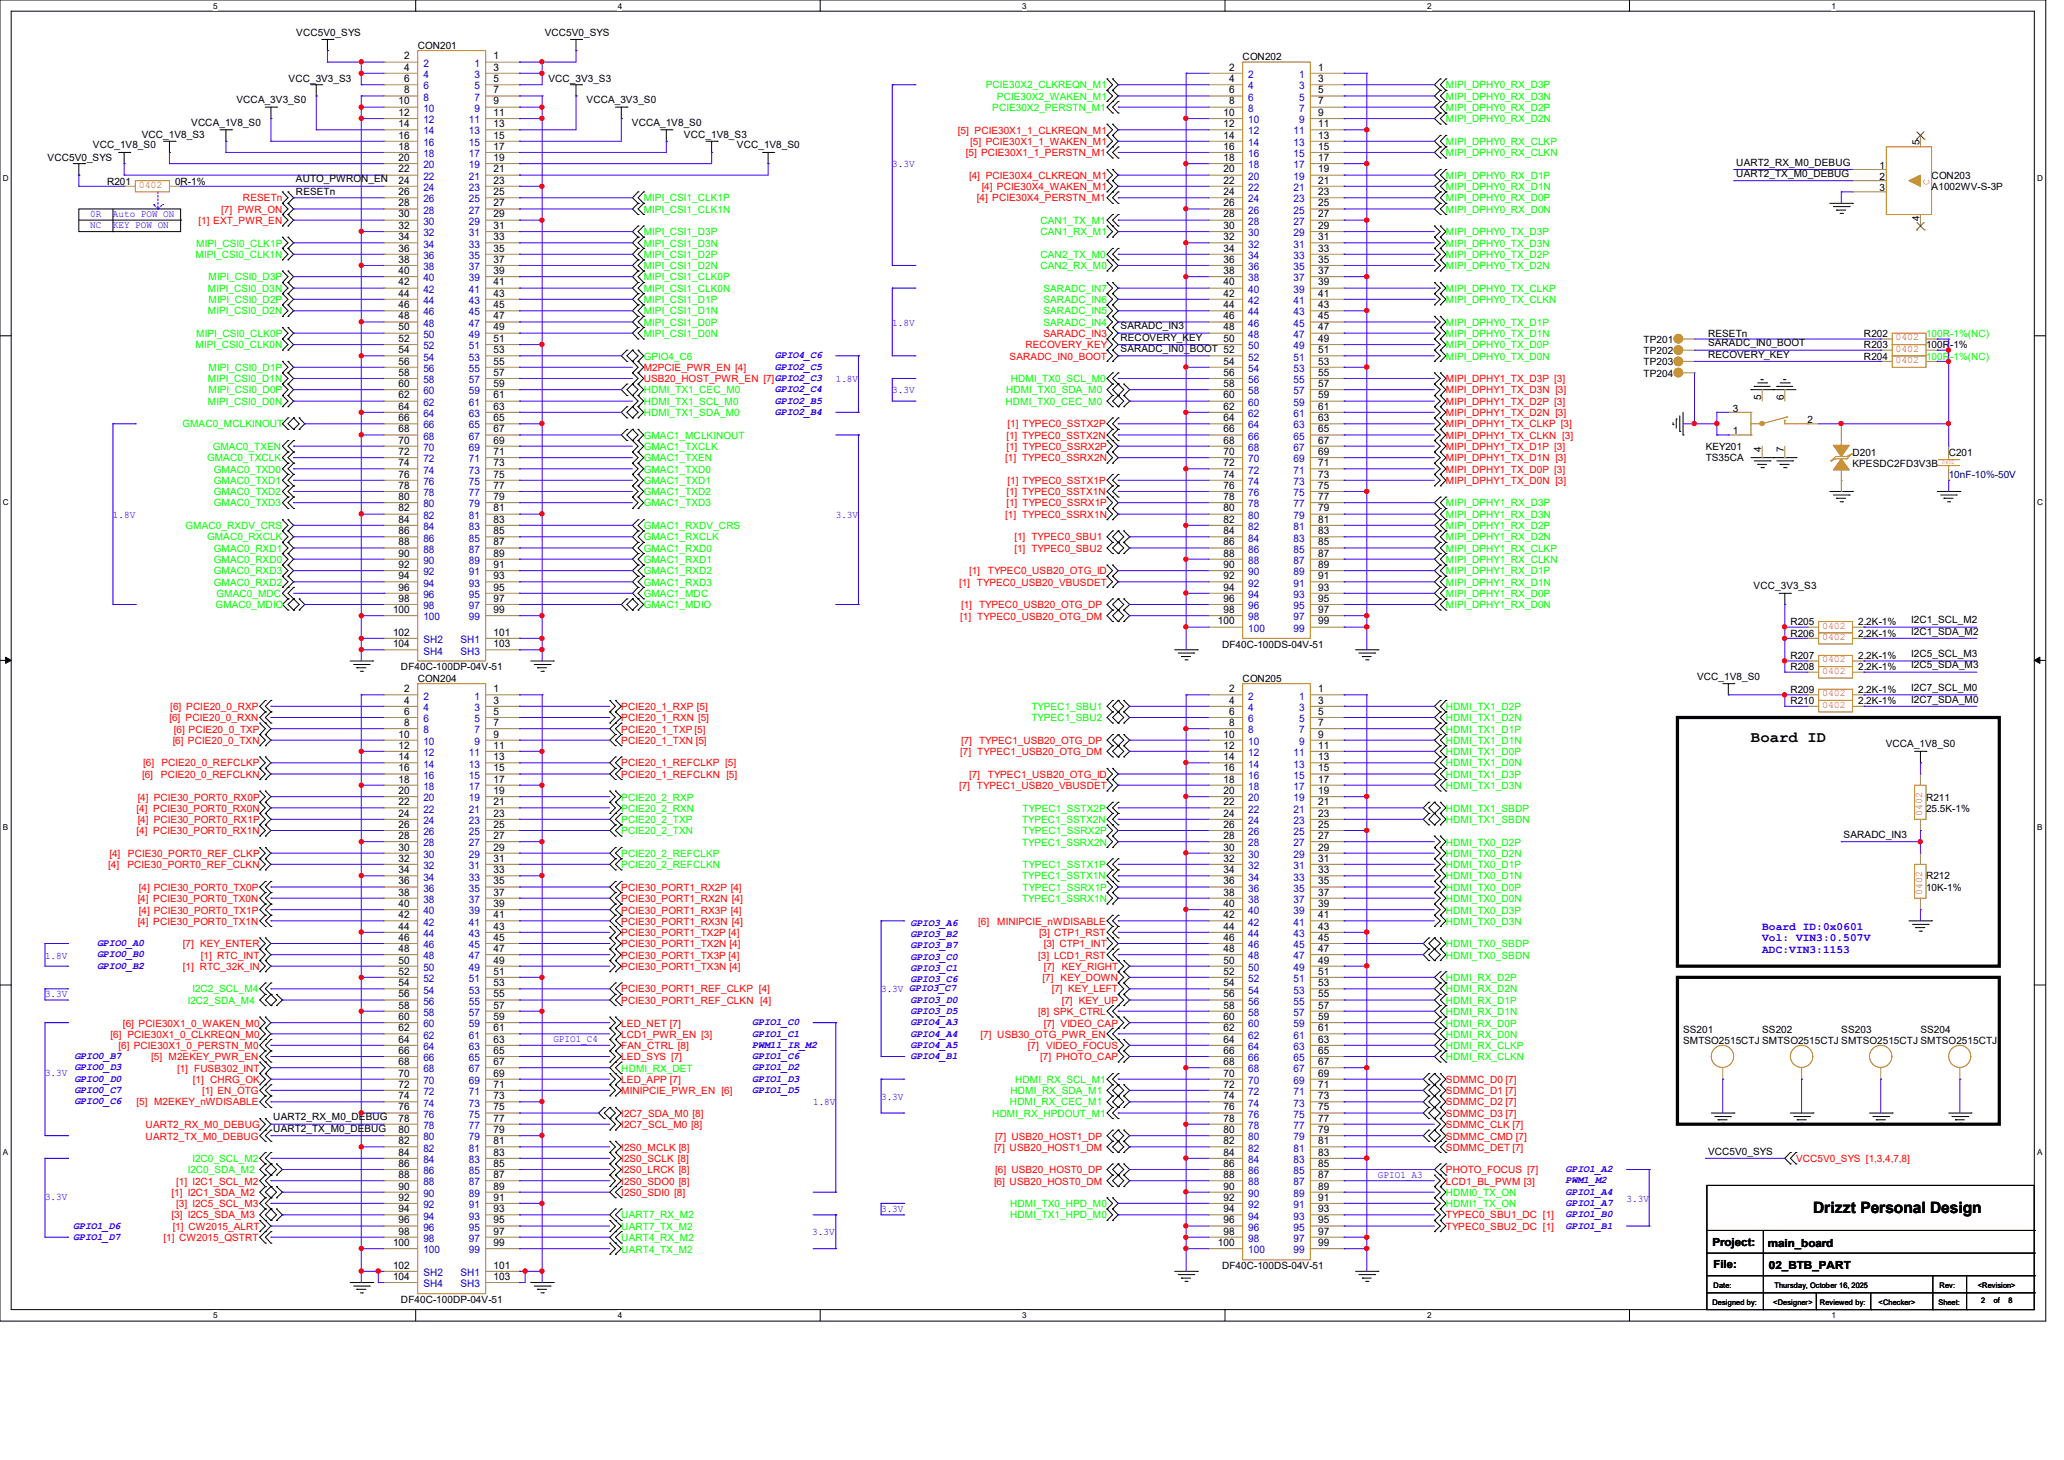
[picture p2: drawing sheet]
<svg xmlns="http://www.w3.org/2000/svg" width="297mm" height="210mm" viewBox="0 0 297 210" stroke-linecap="round" stroke-linejoin="round" font-family="sans-serif">
<defs><g id="words">
<g font-size="2.2">
<text x="252" y="106.7">Board ID</text>
<text x="260.9" y="174.5">Drizzt Personal Design</text>
</g>
<g font-size="1.6" fill="#00f">
<text x="253.6" y="133.8">Board ID:0x0601</text>
<text x="253.6" y="135.4">Vol: VIN3:0.507V</text>
<text x="253.6" y="137">ADC:VIN3:1153</text>
</g>
<g font-size="1.6">
<text x="246.4" y="179.2">Project:</text>
<text x="254.4" y="179.4">main_board</text>
<text x="246.6" y="182.5">File:</text>
<text x="254.6" y="182.6">02_BTB_PART</text>
</g>
<g font-size="1.5">
<text x="58.2" y="8.6">2</text>
<text x="58.2" y="10.2">4</text>
<text x="58.2" y="11.8">6</text>
<text x="71" y="8.6">1</text>
<text x="71" y="10.2">3</text>
<text x="71" y="11.8">5</text>
<text x="176.9" y="10.2">2</text>
<text x="176.9" y="11.8">4</text>
<text x="189.7" y="10.2">1</text>
<text x="189.7" y="11.8">3</text>
<text x="57.4" y="15">10</text>
<text x="57.4" y="16.7">12</text>
<text x="58.2" y="13.4">8</text>
<text x="71" y="13.4">7</text>
<text x="71" y="15">9</text>
<text x="71" y="16.7">11</text>
<text x="176.1" y="16.7">10</text>
<text x="176.9" y="13.4">6</text>
<text x="176.9" y="15">8</text>
<text x="189.7" y="13.4">5</text>
<text x="189.7" y="15">7</text>
<text x="189.7" y="16.7">9</text>
<text x="57.4" y="18.3">14</text>
<text x="57.4" y="19.9">16</text>
<text x="57.4" y="21.5">18</text>
<text x="57.4" y="23.2">20</text>
<text x="71" y="18.3">13</text>
<text x="71" y="19.9">15</text>
<text x="71" y="21.5">17</text>
<text x="71" y="23.2">19</text>
<text x="176.1" y="18.3">12</text>
<text x="176.1" y="19.9">14</text>
<text x="176.1" y="21.5">16</text>
<text x="176.1" y="23.2">18</text>
<text x="189.7" y="18.3">11</text>
<text x="189.7" y="19.9">13</text>
<text x="189.7" y="21.5">15</text>
<text x="189.7" y="23.2">17</text>
<text x="57.4" y="24.8">22</text>
<text x="57.4" y="26.4">24</text>
<text x="57.4" y="28.1">26</text>
<text x="57.4" y="29.7">28</text>
<text x="71" y="24.8">21</text>
<text x="71" y="26.4">23</text>
<text x="71" y="28.1">25</text>
<text x="71" y="29.7">27</text>
<text x="176.1" y="24.8">20</text>
<text x="176.1" y="26.4">22</text>
<text x="176.1" y="28.1">24</text>
<text x="176.1" y="29.7">26</text>
<text x="189.7" y="24.8">19</text>
<text x="189.7" y="26.4">21</text>
<text x="189.7" y="28.1">23</text>
<text x="189.7" y="29.7">25</text>
<text x="57.4" y="31.3">30</text>
<text x="57.4" y="32.9">32</text>
<text x="57.4" y="34.5">34</text>
<text x="71" y="31.3">29</text>
<text x="71" y="32.9">31</text>
<text x="71" y="34.5">33</text>
<text x="176.1" y="31.3">28</text>
<text x="176.1" y="32.9">30</text>
<text x="176.1" y="34.5">32</text>
<text x="189.7" y="31.3">27</text>
<text x="189.7" y="32.9">29</text>
<text x="189.7" y="34.5">31</text>
<text x="57.4" y="36.2">36</text>
<text x="57.4" y="37.8">38</text>
<text x="57.4" y="39.4">40</text>
<text x="57.4" y="41.1">42</text>
<text x="71" y="36.2">35</text>
<text x="71" y="37.8">37</text>
<text x="71" y="39.4">39</text>
<text x="71" y="41.1">41</text>
<text x="176.1" y="36.2">34</text>
<text x="176.1" y="37.8">36</text>
<text x="176.1" y="39.4">38</text>
<text x="176.1" y="41.1">40</text>
<text x="189.7" y="36.2">33</text>
<text x="189.7" y="37.8">35</text>
<text x="189.7" y="39.4">37</text>
<text x="189.7" y="41.1">39</text>
<text x="57.4" y="42.7">44</text>
<text x="57.4" y="44.3">46</text>
<text x="57.4" y="45.9">48</text>
<text x="57.4" y="47.5">50</text>
<text x="71" y="42.7">43</text>
<text x="71" y="44.3">45</text>
<text x="71" y="45.9">47</text>
<text x="71" y="47.5">49</text>
<text x="176.1" y="42.7">42</text>
<text x="176.1" y="44.3">44</text>
<text x="176.1" y="45.9">46</text>
<text x="176.1" y="47.5">48</text>
<text x="189.7" y="42.7">41</text>
<text x="189.7" y="44.3">43</text>
<text x="189.7" y="45.9">45</text>
<text x="189.7" y="47.5">47</text>
<text x="57.4" y="49.2">52</text>
<text x="57.4" y="50.8">54</text>
<text x="57.4" y="52.5">56</text>
<text x="71" y="49.2">51</text>
<text x="71" y="50.8">53</text>
<text x="71" y="52.5">55</text>
<text x="176.1" y="49.2">50</text>
<text x="176.1" y="52.5">54</text>
<text x="189.7" y="49.2">49</text>
<text x="189.7" y="50.8">51</text>
<text x="189.7" y="52.5">53</text>
<text x="57.4" y="54.1">58</text>
<text x="57.4" y="55.7">60</text>
<text x="57.4" y="57.3">62</text>
<text x="57.4" y="58.9">64</text>
<text x="71" y="54.1">57</text>
<text x="71" y="55.7">59</text>
<text x="71" y="57.3">61</text>
<text x="71" y="58.9">63</text>
<text x="176.1" y="54.1">56</text>
<text x="176.1" y="55.7">58</text>
<text x="176.1" y="57.3">60</text>
<text x="176.1" y="58.9">62</text>
<text x="189.7" y="54.1">55</text>
<text x="189.7" y="55.7">57</text>
<text x="189.7" y="57.3">59</text>
<text x="189.7" y="58.9">61</text>
<text x="57.4" y="60.6">66</text>
<text x="57.4" y="62.2">68</text>
<text x="57.4" y="63.8">70</text>
<text x="57.4" y="65.4">72</text>
<text x="71" y="60.6">65</text>
<text x="71" y="62.2">67</text>
<text x="71" y="63.8">69</text>
<text x="71" y="65.4">71</text>
<text x="176.1" y="60.6">64</text>
<text x="176.1" y="62.2">66</text>
<text x="176.1" y="63.8">68</text>
<text x="176.1" y="65.4">70</text>
<text x="189.7" y="60.6">63</text>
<text x="189.7" y="62.2">65</text>
<text x="189.7" y="63.8">67</text>
<text x="189.7" y="65.4">69</text>
<text x="57.4" y="67.1">74</text>
<text x="57.4" y="68.7">76</text>
<text x="57.4" y="70.3">78</text>
<text x="57.4" y="71.9">80</text>
<text x="71" y="67.1">73</text>
<text x="71" y="68.7">75</text>
<text x="71" y="70.3">77</text>
<text x="71" y="71.9">79</text>
<text x="176.1" y="67.1">72</text>
<text x="176.1" y="68.7">74</text>
<text x="176.1" y="70.3">76</text>
<text x="176.1" y="71.9">78</text>
<text x="189.7" y="67.1">71</text>
<text x="189.7" y="68.7">73</text>
<text x="189.7" y="70.3">75</text>
<text x="189.7" y="71.9">77</text>
<text x="57.4" y="73.6">82</text>
<text x="57.4" y="75.2">84</text>
<text x="57.4" y="76.8">86</text>
<text x="71" y="73.6">81</text>
<text x="71" y="75.2">83</text>
<text x="71" y="76.8">85</text>
<text x="176.1" y="73.6">80</text>
<text x="176.1" y="75.2">82</text>
<text x="176.1" y="76.8">84</text>
<text x="189.7" y="73.6">79</text>
<text x="189.7" y="75.2">81</text>
<text x="189.7" y="76.8">83</text>
<text x="57.4" y="78.4">88</text>
<text x="57.4" y="80.1">90</text>
<text x="57.4" y="81.7">92</text>
<text x="57.4" y="83.3">94</text>
<text x="71" y="78.4">87</text>
<text x="71" y="80.1">89</text>
<text x="71" y="81.7">91</text>
<text x="71" y="83.3">93</text>
<text x="176.1" y="78.4">86</text>
<text x="176.1" y="80.1">88</text>
<text x="176.1" y="81.7">90</text>
<text x="176.1" y="83.3">92</text>
<text x="189.7" y="78.4">85</text>
<text x="189.7" y="80.1">87</text>
<text x="189.7" y="81.7">89</text>
<text x="189.7" y="83.3">91</text>
<text x="56.6" y="88.2">100</text>
<text x="57.4" y="85">96</text>
<text x="57.4" y="86.6">98</text>
<text x="71" y="85">95</text>
<text x="71" y="86.6">97</text>
<text x="71" y="88.2">99</text>
<text x="175.3" y="89.8">100</text>
<text x="176.1" y="85">94</text>
<text x="176.1" y="86.6">96</text>
<text x="176.1" y="88.2">98</text>
<text x="189.7" y="85">93</text>
<text x="189.7" y="86.6">95</text>
<text x="189.7" y="88.2">97</text>
<text x="189.7" y="89.8">99</text>
<text x="56.6" y="91.4">102</text>
<text x="56.6" y="93.1">104</text>
<text x="71" y="91.4">101</text>
<text x="71" y="93.1">103</text>
<text x="58.2" y="99.6">2</text>
<text x="58.2" y="101.2">4</text>
<text x="71" y="99.6">1</text>
<text x="71" y="101.2">3</text>
<text x="176.9" y="99.6">2</text>
<text x="176.9" y="101.2">4</text>
<text x="189.7" y="99.6">1</text>
<text x="189.7" y="101.2">3</text>
<text x="57.4" y="106.1">10</text>
<text x="57.4" y="107.7">12</text>
<text x="58.2" y="102.8">6</text>
<text x="58.2" y="104.4">8</text>
<text x="71" y="102.8">5</text>
<text x="71" y="104.4">7</text>
<text x="71" y="106.1">9</text>
<text x="71" y="107.7">11</text>
<text x="176.1" y="106.1">10</text>
<text x="176.1" y="107.7">12</text>
<text x="176.9" y="102.8">6</text>
<text x="176.9" y="104.4">8</text>
<text x="189.7" y="102.8">5</text>
<text x="189.7" y="104.4">7</text>
<text x="189.7" y="106.1">9</text>
<text x="189.7" y="107.7">11</text>
<text x="57.4" y="109.3">14</text>
<text x="57.4" y="111">16</text>
<text x="57.4" y="112.6">18</text>
<text x="71" y="109.3">13</text>
<text x="71" y="111">15</text>
<text x="71" y="112.6">17</text>
<text x="176.1" y="109.3">14</text>
<text x="176.1" y="111">16</text>
<text x="176.1" y="112.6">18</text>
<text x="189.7" y="109.3">13</text>
<text x="189.7" y="111">15</text>
<text x="189.7" y="112.6">17</text>
<text x="57.4" y="114.2">20</text>
<text x="57.4" y="115.8">22</text>
<text x="57.4" y="117.5">24</text>
<text x="57.4" y="119.1">26</text>
<text x="71" y="114.2">19</text>
<text x="71" y="115.8">21</text>
<text x="71" y="117.5">23</text>
<text x="71" y="119.1">25</text>
<text x="176.1" y="114.2">20</text>
<text x="176.1" y="115.8">22</text>
<text x="176.1" y="117.5">24</text>
<text x="176.1" y="119.1">26</text>
<text x="189.7" y="114.2">19</text>
<text x="189.7" y="115.8">21</text>
<text x="189.7" y="117.5">23</text>
<text x="189.7" y="119.1">25</text>
<text x="57.4" y="120.7">28</text>
<text x="57.4" y="122.3">30</text>
<text x="57.4" y="124">32</text>
<text x="57.4" y="125.6">34</text>
<text x="71" y="120.7">27</text>
<text x="71" y="122.3">29</text>
<text x="71" y="124">31</text>
<text x="71" y="125.6">33</text>
<text x="176.1" y="120.7">28</text>
<text x="176.1" y="122.3">30</text>
<text x="176.1" y="124">32</text>
<text x="176.1" y="125.6">34</text>
<text x="189.7" y="120.7">27</text>
<text x="189.7" y="122.3">29</text>
<text x="189.7" y="124">31</text>
<text x="189.7" y="125.6">33</text>
<text x="57.4" y="127.2">36</text>
<text x="57.4" y="128.8">38</text>
<text x="57.4" y="130.5">40</text>
<text x="71" y="127.2">35</text>
<text x="71" y="128.8">37</text>
<text x="71" y="130.5">39</text>
<text x="176.1" y="127.2">36</text>
<text x="176.1" y="128.8">38</text>
<text x="176.1" y="130.5">40</text>
<text x="189.7" y="127.2">35</text>
<text x="189.7" y="128.8">37</text>
<text x="189.7" y="130.5">39</text>
<text x="57.4" y="132.1">42</text>
<text x="57.4" y="133.7">44</text>
<text x="57.4" y="135.3">46</text>
<text x="57.4" y="136.9">48</text>
<text x="71" y="132.1">41</text>
<text x="71" y="133.7">43</text>
<text x="71" y="135.3">45</text>
<text x="71" y="136.9">47</text>
<text x="176.1" y="132.1">42</text>
<text x="176.1" y="133.7">44</text>
<text x="176.1" y="135.3">46</text>
<text x="176.1" y="136.9">48</text>
<text x="189.7" y="132.1">41</text>
<text x="189.7" y="133.7">43</text>
<text x="189.7" y="135.3">45</text>
<text x="189.7" y="136.9">47</text>
<text x="57.4" y="138.6">50</text>
<text x="57.4" y="140.2">52</text>
<text x="57.4" y="141.9">54</text>
<text x="57.4" y="143.5">56</text>
<text x="71" y="138.6">49</text>
<text x="71" y="140.2">51</text>
<text x="71" y="141.9">53</text>
<text x="71" y="143.5">55</text>
<text x="176.1" y="138.6">50</text>
<text x="176.1" y="140.2">52</text>
<text x="176.1" y="141.9">54</text>
<text x="176.1" y="143.5">56</text>
<text x="189.7" y="138.6">49</text>
<text x="189.7" y="140.2">51</text>
<text x="189.7" y="141.9">53</text>
<text x="189.7" y="143.5">55</text>
<text x="57.4" y="145.1">58</text>
<text x="57.4" y="146.7">60</text>
<text x="57.4" y="148.3">62</text>
<text x="57.4" y="150">64</text>
<text x="71" y="145.1">57</text>
<text x="71" y="146.7">59</text>
<text x="71" y="148.3">61</text>
<text x="71" y="150">63</text>
<text x="176.1" y="145.1">58</text>
<text x="176.1" y="146.7">60</text>
<text x="176.1" y="148.3">62</text>
<text x="176.1" y="150">64</text>
<text x="189.7" y="145.1">57</text>
<text x="189.7" y="146.7">59</text>
<text x="189.7" y="148.3">61</text>
<text x="189.7" y="150">63</text>
<text x="57.4" y="151.6">66</text>
<text x="57.4" y="153.2">68</text>
<text x="57.4" y="154.9">70</text>
<text x="71" y="151.6">65</text>
<text x="71" y="153.2">67</text>
<text x="71" y="154.9">69</text>
<text x="176.1" y="151.6">66</text>
<text x="176.1" y="153.2">68</text>
<text x="176.1" y="154.9">70</text>
<text x="189.7" y="151.6">65</text>
<text x="189.7" y="153.2">67</text>
<text x="189.7" y="154.9">69</text>
<text x="57.4" y="156.5">72</text>
<text x="57.4" y="158.1">74</text>
<text x="57.4" y="159.7">76</text>
<text x="57.4" y="161.3">78</text>
<text x="71" y="156.5">71</text>
<text x="71" y="158.1">73</text>
<text x="71" y="159.7">75</text>
<text x="71" y="161.3">77</text>
<text x="176.1" y="156.5">72</text>
<text x="176.1" y="158.1">74</text>
<text x="176.1" y="159.7">76</text>
<text x="176.1" y="161.3">78</text>
<text x="189.7" y="156.5">71</text>
<text x="189.7" y="158.1">73</text>
<text x="189.7" y="159.7">75</text>
<text x="189.7" y="161.3">77</text>
<text x="57.4" y="163">80</text>
<text x="57.4" y="164.6">82</text>
<text x="57.4" y="166.2">84</text>
<text x="57.4" y="167.9">86</text>
<text x="71" y="163">79</text>
<text x="71" y="164.6">81</text>
<text x="71" y="166.2">83</text>
<text x="71" y="167.9">85</text>
<text x="176.1" y="163">80</text>
<text x="176.1" y="164.6">82</text>
<text x="176.1" y="166.2">84</text>
<text x="176.1" y="167.9">86</text>
<text x="189.7" y="163">79</text>
<text x="189.7" y="164.6">81</text>
<text x="189.7" y="166.2">83</text>
<text x="189.7" y="167.9">85</text>
<text x="57.4" y="169.5">88</text>
<text x="57.4" y="171.1">90</text>
<text x="57.4" y="172.7">92</text>
<text x="71" y="169.5">87</text>
<text x="71" y="171.1">89</text>
<text x="71" y="172.7">91</text>
<text x="176.1" y="169.5">88</text>
<text x="176.1" y="171.1">90</text>
<text x="176.1" y="172.7">92</text>
<text x="189.7" y="169.5">87</text>
<text x="189.7" y="171.1">89</text>
<text x="189.7" y="172.7">91</text>
<text x="56.6" y="179.2">100</text>
<text x="57.4" y="174.4">94</text>
<text x="57.4" y="176">96</text>
<text x="57.4" y="177.6">98</text>
<text x="71" y="174.4">93</text>
<text x="71" y="176">95</text>
<text x="71" y="177.6">97</text>
<text x="71" y="179.2">99</text>
<text x="175.3" y="179.2">100</text>
<text x="176.1" y="174.4">94</text>
<text x="176.1" y="176">96</text>
<text x="176.1" y="177.6">98</text>
<text x="189.7" y="174.4">93</text>
<text x="189.7" y="176">95</text>
<text x="189.7" y="177.6">97</text>
<text x="189.7" y="179.2">99</text>
<text x="56.6" y="182.5">102</text>
<text x="56.6" y="184.1">104</text>
<text x="71" y="182.5">101</text>
<text x="71" y="184.1">103</text>
</g>
<g font-size="1.5" fill="#00c">
<text x="60.9" y="9.6">2</text>
<text x="60.9" y="11.2">4</text>
<text x="68.3" y="9.6">1</text>
<text x="68.3" y="11.2">3</text>
<text x="179.6" y="11.2">2</text>
<text x="186.9" y="11.2">1</text>
<text x="60.9" y="12.9">6</text>
<text x="60.9" y="14.5">8</text>
<text x="60.9" y="16.1">10</text>
<text x="60.9" y="17.7">12</text>
<text x="67.5" y="17.7">11</text>
<text x="68.3" y="12.9">5</text>
<text x="68.3" y="14.5">7</text>
<text x="68.3" y="16.1">9</text>
<text x="179.6" y="12.9">4</text>
<text x="179.6" y="14.5">6</text>
<text x="179.6" y="16.1">8</text>
<text x="179.6" y="17.7">10</text>
<text x="186.9" y="12.9">3</text>
<text x="186.9" y="14.5">5</text>
<text x="186.9" y="16.1">7</text>
<text x="186.9" y="17.7">9</text>
<text x="60.9" y="19.3">14</text>
<text x="60.9" y="21">16</text>
<text x="60.9" y="22.6">18</text>
<text x="67.5" y="19.3">13</text>
<text x="67.5" y="21">15</text>
<text x="67.5" y="22.6">17</text>
<text x="179.6" y="19.3">12</text>
<text x="179.6" y="21">14</text>
<text x="179.6" y="22.6">16</text>
<text x="186.1" y="19.3">11</text>
<text x="186.1" y="21">13</text>
<text x="186.1" y="22.6">15</text>
<text x="60.9" y="24.2">20</text>
<text x="60.9" y="25.9">22</text>
<text x="60.9" y="27.5">24</text>
<text x="60.9" y="29.1">26</text>
<text x="67.5" y="24.2">19</text>
<text x="67.5" y="25.9">21</text>
<text x="67.5" y="27.5">23</text>
<text x="67.5" y="29.1">25</text>
<text x="179.6" y="24.2">18</text>
<text x="179.6" y="25.9">20</text>
<text x="179.6" y="27.5">22</text>
<text x="179.6" y="29.1">24</text>
<text x="186.1" y="24.2">17</text>
<text x="186.1" y="25.9">19</text>
<text x="186.1" y="27.5">21</text>
<text x="186.1" y="29.1">23</text>
<text x="60.9" y="30.7">28</text>
<text x="60.9" y="32.3">30</text>
<text x="60.9" y="34">32</text>
<text x="60.9" y="35.6">34</text>
<text x="67.5" y="30.7">27</text>
<text x="67.5" y="32.3">29</text>
<text x="67.5" y="34">31</text>
<text x="67.5" y="35.6">33</text>
<text x="179.6" y="30.7">26</text>
<text x="179.6" y="32.3">28</text>
<text x="179.6" y="34">30</text>
<text x="179.6" y="35.6">32</text>
<text x="186.1" y="30.7">25</text>
<text x="186.1" y="32.3">27</text>
<text x="186.1" y="34">29</text>
<text x="186.1" y="35.6">31</text>
<text x="60.9" y="37.3">36</text>
<text x="60.9" y="38.9">38</text>
<text x="60.9" y="40.5">40</text>
<text x="67.5" y="37.3">35</text>
<text x="67.5" y="38.9">37</text>
<text x="67.5" y="40.5">39</text>
<text x="179.6" y="37.3">34</text>
<text x="179.6" y="38.9">36</text>
<text x="179.6" y="40.5">38</text>
<text x="186.1" y="37.3">33</text>
<text x="186.1" y="38.9">35</text>
<text x="186.1" y="40.5">37</text>
<text x="60.9" y="42.1">42</text>
<text x="60.9" y="43.7">44</text>
<text x="60.9" y="45.4">46</text>
<text x="60.9" y="47">48</text>
<text x="67.5" y="42.1">41</text>
<text x="67.5" y="43.7">43</text>
<text x="67.5" y="45.4">45</text>
<text x="67.5" y="47">47</text>
<text x="179.6" y="42.1">40</text>
<text x="179.6" y="43.7">42</text>
<text x="179.6" y="45.4">44</text>
<text x="179.6" y="47">46</text>
<text x="186.1" y="42.1">39</text>
<text x="186.1" y="43.7">41</text>
<text x="186.1" y="45.4">43</text>
<text x="186.1" y="47">45</text>
<text x="60.9" y="48.6">50</text>
<text x="60.9" y="50.2">52</text>
<text x="60.9" y="51.9">54</text>
<text x="60.9" y="53.5">56</text>
<text x="67.5" y="48.6">49</text>
<text x="67.5" y="50.2">51</text>
<text x="67.5" y="51.9">53</text>
<text x="67.5" y="53.5">55</text>
<text x="179.6" y="48.6">48</text>
<text x="179.6" y="50.2">50</text>
<text x="179.6" y="51.9">52</text>
<text x="179.6" y="53.5">54</text>
<text x="186.1" y="48.6">47</text>
<text x="186.1" y="50.2">49</text>
<text x="186.1" y="51.9">51</text>
<text x="186.1" y="53.5">53</text>
<text x="60.9" y="55.1">58</text>
<text x="60.9" y="56.7">60</text>
<text x="60.9" y="58.4">62</text>
<text x="60.9" y="60">64</text>
<text x="67.5" y="55.1">57</text>
<text x="67.5" y="56.7">59</text>
<text x="67.5" y="58.4">61</text>
<text x="67.5" y="60">63</text>
<text x="179.6" y="55.1">56</text>
<text x="179.6" y="56.7">58</text>
<text x="179.6" y="58.4">60</text>
<text x="179.6" y="60">62</text>
<text x="186.1" y="55.1">55</text>
<text x="186.1" y="56.7">57</text>
<text x="186.1" y="58.4">59</text>
<text x="186.1" y="60">61</text>
<text x="60.9" y="61.6">66</text>
<text x="60.9" y="63.2">68</text>
<text x="60.9" y="64.9">70</text>
<text x="67.5" y="61.6">65</text>
<text x="67.5" y="63.2">67</text>
<text x="67.5" y="64.9">69</text>
<text x="179.6" y="61.6">64</text>
<text x="179.6" y="63.2">66</text>
<text x="179.6" y="64.9">68</text>
<text x="186.1" y="61.6">63</text>
<text x="186.1" y="63.2">65</text>
<text x="186.1" y="64.9">67</text>
<text x="60.9" y="66.5">72</text>
<text x="60.9" y="68.1">74</text>
<text x="60.9" y="69.8">76</text>
<text x="60.9" y="71.4">78</text>
<text x="67.5" y="66.5">71</text>
<text x="67.5" y="68.1">73</text>
<text x="67.5" y="69.8">75</text>
<text x="67.5" y="71.4">77</text>
<text x="179.6" y="66.5">70</text>
<text x="179.6" y="68.1">72</text>
<text x="179.6" y="69.8">74</text>
<text x="179.6" y="71.4">76</text>
<text x="186.1" y="66.5">69</text>
<text x="186.1" y="68.1">71</text>
<text x="186.1" y="69.8">73</text>
<text x="186.1" y="71.4">75</text>
<text x="60.9" y="73">80</text>
<text x="60.9" y="74.6">82</text>
<text x="60.9" y="76.2">84</text>
<text x="60.9" y="77.9">86</text>
<text x="67.5" y="73">79</text>
<text x="67.5" y="74.6">81</text>
<text x="67.5" y="76.2">83</text>
<text x="67.5" y="77.9">85</text>
<text x="179.6" y="73">78</text>
<text x="179.6" y="74.6">80</text>
<text x="179.6" y="76.2">82</text>
<text x="179.6" y="77.9">84</text>
<text x="186.1" y="73">77</text>
<text x="186.1" y="74.6">79</text>
<text x="186.1" y="76.2">81</text>
<text x="186.1" y="77.9">83</text>
<text x="60.9" y="79.5">88</text>
<text x="60.9" y="81.1">90</text>
<text x="60.9" y="82.8">92</text>
<text x="67.5" y="79.5">87</text>
<text x="67.5" y="81.1">89</text>
<text x="67.5" y="82.8">91</text>
<text x="179.6" y="79.5">86</text>
<text x="179.6" y="81.1">88</text>
<text x="179.6" y="82.8">90</text>
<text x="186.1" y="79.5">85</text>
<text x="186.1" y="81.1">87</text>
<text x="186.1" y="82.8">89</text>
<text x="60.9" y="84.4">94</text>
<text x="60.9" y="86">96</text>
<text x="60.9" y="87.6">98</text>
<text x="60.9" y="89.2">100</text>
<text x="67.5" y="84.4">93</text>
<text x="67.5" y="86">95</text>
<text x="67.5" y="87.6">97</text>
<text x="67.5" y="89.2">99</text>
<text x="179.6" y="84.4">92</text>
<text x="179.6" y="86">94</text>
<text x="179.6" y="87.6">96</text>
<text x="179.6" y="89.2">98</text>
<text x="186.1" y="84.4">91</text>
<text x="186.1" y="86">93</text>
<text x="186.1" y="87.6">95</text>
<text x="186.1" y="89.2">97</text>
<text x="60.9" y="92.5">SH2</text>
<text x="60.9" y="94.2">SH4</text>
<text x="66.3" y="92.5">SH1</text>
<text x="66.3" y="94.2">SH3</text>
<text x="179.6" y="90.9">100</text>
<text x="186.1" y="90.9">99</text>
<text x="60.9" y="100.6">2</text>
<text x="68.3" y="100.6">1</text>
<text x="179.6" y="100.6">2</text>
<text x="186.9" y="100.6">1</text>
<text x="60.9" y="102.3">4</text>
<text x="60.9" y="103.9">6</text>
<text x="60.9" y="105.5">8</text>
<text x="60.9" y="107.1">10</text>
<text x="68.3" y="102.3">3</text>
<text x="68.3" y="103.9">5</text>
<text x="68.3" y="105.5">7</text>
<text x="68.3" y="107.1">9</text>
<text x="179.6" y="102.3">4</text>
<text x="179.6" y="103.9">6</text>
<text x="179.6" y="105.5">8</text>
<text x="179.6" y="107.1">10</text>
<text x="186.9" y="102.3">3</text>
<text x="186.9" y="103.9">5</text>
<text x="186.9" y="105.5">7</text>
<text x="186.9" y="107.1">9</text>
<text x="60.9" y="108.8">12</text>
<text x="60.9" y="110.4">14</text>
<text x="60.9" y="112">16</text>
<text x="60.9" y="113.6">18</text>
<text x="67.5" y="108.8">11</text>
<text x="67.5" y="110.4">13</text>
<text x="67.5" y="112">15</text>
<text x="67.5" y="113.6">17</text>
<text x="179.6" y="108.8">12</text>
<text x="179.6" y="110.4">14</text>
<text x="179.6" y="112">16</text>
<text x="179.6" y="113.6">18</text>
<text x="186.1" y="108.8">11</text>
<text x="186.1" y="110.4">13</text>
<text x="186.1" y="112">15</text>
<text x="186.1" y="113.6">17</text>
<text x="60.9" y="115.3">20</text>
<text x="60.9" y="116.9">22</text>
<text x="60.9" y="118.5">24</text>
<text x="67.5" y="115.3">19</text>
<text x="67.5" y="116.9">21</text>
<text x="67.5" y="118.5">23</text>
<text x="179.6" y="115.3">20</text>
<text x="179.6" y="116.9">22</text>
<text x="179.6" y="118.5">24</text>
<text x="186.1" y="115.3">19</text>
<text x="186.1" y="116.9">21</text>
<text x="186.1" y="118.5">23</text>
<text x="60.9" y="120.1">26</text>
<text x="60.9" y="121.8">28</text>
<text x="60.9" y="123.4">30</text>
<text x="60.9" y="125">32</text>
<text x="67.5" y="120.1">25</text>
<text x="67.5" y="121.8">27</text>
<text x="67.5" y="123.4">29</text>
<text x="67.5" y="125">31</text>
<text x="179.6" y="120.1">26</text>
<text x="179.6" y="121.8">28</text>
<text x="179.6" y="123.4">30</text>
<text x="179.6" y="125">32</text>
<text x="186.1" y="120.1">25</text>
<text x="186.1" y="121.8">27</text>
<text x="186.1" y="123.4">29</text>
<text x="186.1" y="125">31</text>
<text x="60.9" y="126.7">34</text>
<text x="60.9" y="128.3">36</text>
<text x="60.9" y="129.9">38</text>
<text x="60.9" y="131.5">40</text>
<text x="67.5" y="126.7">33</text>
<text x="67.5" y="128.3">35</text>
<text x="67.5" y="129.9">37</text>
<text x="67.5" y="131.5">39</text>
<text x="179.6" y="126.7">34</text>
<text x="179.6" y="128.3">36</text>
<text x="179.6" y="129.9">38</text>
<text x="179.6" y="131.5">40</text>
<text x="186.1" y="126.7">33</text>
<text x="186.1" y="128.3">35</text>
<text x="186.1" y="129.9">37</text>
<text x="186.1" y="131.5">39</text>
<text x="60.9" y="133.1">42</text>
<text x="60.9" y="134.8">44</text>
<text x="60.9" y="136.4">46</text>
<text x="67.5" y="133.1">41</text>
<text x="67.5" y="134.8">43</text>
<text x="67.5" y="136.4">45</text>
<text x="179.6" y="133.1">42</text>
<text x="179.6" y="134.8">44</text>
<text x="179.6" y="136.4">46</text>
<text x="186.1" y="133.1">41</text>
<text x="186.1" y="134.8">43</text>
<text x="186.1" y="136.4">45</text>
<text x="60.9" y="138">48</text>
<text x="60.9" y="139.7">50</text>
<text x="60.9" y="141.3">52</text>
<text x="60.9" y="142.9">54</text>
<text x="67.5" y="138">47</text>
<text x="67.5" y="139.7">49</text>
<text x="67.5" y="141.3">51</text>
<text x="67.5" y="142.9">53</text>
<text x="179.6" y="138">48</text>
<text x="179.6" y="139.7">50</text>
<text x="179.6" y="141.3">52</text>
<text x="179.6" y="142.9">54</text>
<text x="186.1" y="138">47</text>
<text x="186.1" y="139.7">49</text>
<text x="186.1" y="141.3">51</text>
<text x="186.1" y="142.9">53</text>
<text x="60.9" y="144.5">56</text>
<text x="60.9" y="146.1">58</text>
<text x="60.9" y="147.8">60</text>
<text x="60.9" y="149.4">62</text>
<text x="67.5" y="144.5">55</text>
<text x="67.5" y="146.1">57</text>
<text x="67.5" y="147.8">59</text>
<text x="67.5" y="149.4">61</text>
<text x="179.6" y="144.5">56</text>
<text x="179.6" y="146.1">58</text>
<text x="179.6" y="147.8">60</text>
<text x="179.6" y="149.4">62</text>
<text x="186.1" y="144.5">55</text>
<text x="186.1" y="146.1">57</text>
<text x="186.1" y="147.8">59</text>
<text x="186.1" y="149.4">61</text>
<text x="60.9" y="151">64</text>
<text x="60.9" y="152.7">66</text>
<text x="60.9" y="154.3">68</text>
<text x="60.9" y="155.9">70</text>
<text x="67.5" y="151">63</text>
<text x="67.5" y="152.7">65</text>
<text x="67.5" y="154.3">67</text>
<text x="67.5" y="155.9">69</text>
<text x="179.6" y="151">64</text>
<text x="179.6" y="152.7">66</text>
<text x="179.6" y="154.3">68</text>
<text x="179.6" y="155.9">70</text>
<text x="186.1" y="151">63</text>
<text x="186.1" y="152.7">65</text>
<text x="186.1" y="154.3">67</text>
<text x="186.1" y="155.9">69</text>
<text x="60.9" y="157.5">72</text>
<text x="60.9" y="159.2">74</text>
<text x="60.9" y="160.8">76</text>
<text x="67.5" y="157.5">71</text>
<text x="67.5" y="159.2">73</text>
<text x="67.5" y="160.8">75</text>
<text x="179.6" y="157.5">72</text>
<text x="179.6" y="159.2">74</text>
<text x="179.6" y="160.8">76</text>
<text x="186.1" y="157.5">71</text>
<text x="186.1" y="159.2">73</text>
<text x="186.1" y="160.8">75</text>
<text x="60.9" y="162.4">78</text>
<text x="60.9" y="164">80</text>
<text x="60.9" y="165.7">82</text>
<text x="60.9" y="167.3">84</text>
<text x="67.5" y="162.4">77</text>
<text x="67.5" y="164">79</text>
<text x="67.5" y="165.7">81</text>
<text x="67.5" y="167.3">83</text>
<text x="179.6" y="162.4">78</text>
<text x="179.6" y="164">80</text>
<text x="179.6" y="165.7">82</text>
<text x="179.6" y="167.3">84</text>
<text x="186.1" y="162.4">77</text>
<text x="186.1" y="164">79</text>
<text x="186.1" y="165.7">81</text>
<text x="186.1" y="167.3">83</text>
<text x="60.9" y="168.9">86</text>
<text x="60.9" y="170.5">88</text>
<text x="60.9" y="172.2">90</text>
<text x="60.9" y="173.8">92</text>
<text x="67.5" y="168.9">85</text>
<text x="67.5" y="170.5">87</text>
<text x="67.5" y="172.2">89</text>
<text x="67.5" y="173.8">91</text>
<text x="179.6" y="168.9">86</text>
<text x="179.6" y="170.5">88</text>
<text x="179.6" y="172.2">90</text>
<text x="179.6" y="173.8">92</text>
<text x="186.1" y="168.9">85</text>
<text x="186.1" y="170.5">87</text>
<text x="186.1" y="172.2">89</text>
<text x="186.1" y="173.8">91</text>
<text x="60.9" y="175.4">94</text>
<text x="60.9" y="177">96</text>
<text x="60.9" y="178.6">98</text>
<text x="67.5" y="175.4">93</text>
<text x="67.5" y="177">95</text>
<text x="67.5" y="178.6">97</text>
<text x="179.6" y="175.4">94</text>
<text x="179.6" y="177">96</text>
<text x="179.6" y="178.6">98</text>
<text x="186.1" y="175.4">93</text>
<text x="186.1" y="177">95</text>
<text x="186.1" y="178.6">97</text>
<text x="60.9" y="180.3">100</text>
<text x="60.9" y="183.6">SH2</text>
<text x="60.9" y="185.2">SH4</text>
<text x="66.3" y="183.6">SH1</text>
<text x="66.3" y="185.2">SH3</text>
<text x="67.5" y="180.3">99</text>
<text x="179.6" y="180.3">100</text>
<text x="186.1" y="180.3">99</text>
</g>
<g font-size="1.4">
<text x="42.6" y="5.2">VCC5V0_SYS</text>
<text x="78.4" y="5.2">VCC5V0_SYS</text>
<text x="41.5" y="11.7">VCC_3V3_S3</text>
<text x="60.1" y="7">CON201</text>
<text x="78.9" y="11.7">VCC_3V3_S3</text>
<text x="178.8" y="8.6">CON202</text>
<text x="34" y="14.8">VCCA_3V3_S0</text>
<text x="84.4" y="14.8">VCCA_3V3_S0</text>
<text x="6.9" y="23.1">VCC5V0_SYS</text>
<text x="13.4" y="21.3">VCC_1V8_S0</text>
<text x="20.4" y="19.9">VCC_1V8_S3</text>
<text x="27.5" y="18.1">VCCA_1V8_S0</text>
<text x="90.9" y="18.1">VCCA_1V8_S0</text>
<text x="98.4" y="19.9">VCC_1V8_S3</text>
<text x="106" y="21.3">VCC_1V8_S0</text>
<text x="249.9" y="23.8">UART2_RX_M0_DEBUG</text>
<text x="276.2" y="20.8" transform="rotate(-90 276.2 20.8)">5</text>
<text x="15.4" y="26.5">R201</text>
<text x="25.2" y="26.5">0R-1%</text>
<text x="42.6" y="26.2">AUTO_PWRON_EN</text>
<text x="42.6" y="28.1">RESETn</text>
<text x="249.9" y="25.4">UART2_TX_M0_DEBUG</text>
<text x="270.5" y="24.3">1</text>
<text x="270.5" y="25.9">2</text>
<text x="270.5" y="27.5">3</text>
<text x="278" y="25.7">CON203</text>
<text x="278" y="27.3">A1002WV-S-3P</text>
<text x="276.2" y="31.8" transform="rotate(-90 276.2 31.8)">4</text>
<text x="161.2" y="47.4">SARADC_IN3</text>
<text x="161.2" y="49">RECOVERY_KEY</text>
<text x="161.2" y="50.6">SARADC_IN0_BOOT 52</text>
<text x="236.5" y="52.5">TP203</text>
<text x="236.5" y="50.9">TP202</text>
<text x="236.5" y="49.3">TP201</text>
<text x="245.8" y="51.4">RECOVERY_KEY</text>
<text x="245.8" y="48.4">RESETn</text>
<text x="245.8" y="49.8">SARADC_IN0_BOOT</text>
<text x="268.2" y="48.5">R202</text>
<text x="268.2" y="51.7">R204</text>
<text x="268.2" y="50.1">R203</text>
<text x="277.2" y="50.1">100R-1%</text>
<text x="236.5" y="54.2">TP204</text>
<text x="249.3" y="59.2">3</text>
<text x="253.5" y="57.5" transform="rotate(-90 253.5 57.5)">5</text>
<text x="256.7" y="57.5" transform="rotate(-90 256.7 57.5)">6</text>
<text x="245.4" y="64.7">KEY201</text>
<text x="249.3" y="62.4">1</text>
<text x="253.5" y="65" transform="rotate(-90 253.5 65)">4</text>
<text x="256.7" y="65" transform="rotate(-90 256.7 65)">7</text>
<text x="260.1" y="60.8">2</text>
<text x="266.6" y="65.5">D201</text>
<text x="280.4" y="65.5">C201</text>
<text x="245.4" y="66.4">TS35CA</text>
<text x="266.6" y="67.2">KPESDC2FD3V3B</text>
<text x="252.4" y="84.8">VCC_3V3_S3</text>
<text x="257.6" y="89.9">R205</text>
<text x="267.4" y="89.9">2.2K-1%</text>
<text x="275" y="89.7">I2C1_SCL_M2</text>
<text x="175.9" y="93.2">DF40C-100DS-04V-51</text>
<text x="257.6" y="94.8">R207</text>
<text x="257.6" y="91.6">R206</text>
<text x="267.4" y="94.8">2.2K-1%</text>
<text x="267.4" y="91.6">2.2K-1%</text>
<text x="275" y="91.3">I2C1_SDA_M2</text>
<text x="275" y="94.5">I2C5_SCL_M3</text>
<text x="57.7" y="96.4">DF40C-100DP-04V-51</text>
<text x="60.1" y="98">CON204</text>
<text x="178.8" y="98">CON205</text>
<text x="244.2" y="97.8">VCC_1V8_S0</text>
<text x="257.6" y="96.4">R208</text>
<text x="257.6" y="101.3">R210</text>
<text x="257.6" y="99.7">R209</text>
<text x="267.4" y="96.4">2.2K-1%</text>
<text x="267.4" y="101.3">2.2K-1%</text>
<text x="267.4" y="99.7">2.2K-1%</text>
<text x="275" y="96.1">I2C5_SDA_M3</text>
<text x="275" y="99.4">I2C7_SCL_M0</text>
<text x="275" y="101.1">I2C7_SDA_M0</text>
<text x="271.4" y="107.5">VCCA_1V8_S0</text>
<text x="277.2" y="115.1">R211</text>
<text x="277.2" y="116.8">25.5K-1%</text>
<text x="265.3" y="120.5">SARADC_IN3</text>
<text x="277.2" y="126.5">R212</text>
<text x="277.2" y="128.1">10K-1%</text>
<text x="242.2" y="148.6">SS201</text>
<text x="253.6" y="148.6">SS202</text>
<text x="265" y="148.6">SS203</text>
<text x="276.4" y="148.6">SS204</text>
<text x="242.2" y="150.2">SMTSO2515CTJ SMTSO2515CTJ SMTSO2515CTJ SMTSO2515CTJ</text>
<text x="39.3" y="161.2">UART2_RX_M0_DEBUG</text>
<text x="39.3" y="162.8">UART2_TX_M0_DEBUG</text>
<text x="245.8" y="166.1">VCC5V0_SYS</text>
<text x="175.9" y="182.6">DF40C-100DS-04V-51</text>
<text x="57.7" y="187.5">DF40C-100DP-04V-51</text>
</g>
<g font-size="1.4" fill="#0f0">
<text x="141.9" y="12.7">PCIE30X2_CLKREQN_M1</text>
<text x="142.8" y="16">PCIE30X2_PERSTN_M1</text>
<text x="143.5" y="14.4">PCIE30X2_WAKEN_M1</text>
<text x="208.1" y="12.7">MIPI_DPHY0_RX_D3P</text>
<text x="208.1" y="14.4">MIPI_DPHY0_RX_D3N</text>
<text x="208.1" y="16">MIPI_DPHY0_RX_D2P</text>
<text x="208.1" y="17.6">MIPI_DPHY0_RX_D2N</text>
<text x="208.1" y="20.8">MIPI_DPHY0_RX_CLKP</text>
<text x="208.1" y="22.5">MIPI_DPHY0_RX_CLKN</text>
<text x="92.6" y="29">MIPI_CSI1_CLK1P</text>
<text x="208.1" y="25.7">MIPI_DPHY0_RX_D1P</text>
<text x="208.1" y="27.3">MIPI_DPHY0_RX_D1N</text>
<text x="208.1" y="29">MIPI_DPHY0_RX_D0P</text>
<text x="28.2" y="35.5">MIPI_CSI0_CLK1P</text>
<text x="92.6" y="30.6">MIPI_CSI1_CLK1N</text>
<text x="92.6" y="33.9">MIPI_CSI1_D3P</text>
<text x="92.6" y="35.5">MIPI_CSI1_D3N</text>
<text x="149.7" y="33.9">CAN1_RX_M1</text>
<text x="149.7" y="32.2">CAN1_TX_M1</text>
<text x="208.1" y="33.9">MIPI_DPHY0_TX_D3P</text>
<text x="208.1" y="30.6">MIPI_DPHY0_RX_D0N</text>
<text x="208.1" y="35.5">MIPI_DPHY0_TX_D3N</text>
<text x="28.2" y="37.1">MIPI_CSI0_CLK1N</text>
<text x="29.9" y="42">MIPI_CSI0_D3N</text>
<text x="30" y="40.3">MIPI_CSI0_D3P</text>
<text x="92.6" y="37.1">MIPI_CSI1_D2P</text>
<text x="92.6" y="38.7">MIPI_CSI1_D2N</text>
<text x="92.6" y="40.3">MIPI_CSI1_CLK0P</text>
<text x="92.6" y="42">MIPI_CSI1_CLK0N</text>
<text x="149.7" y="37.1">CAN2_TX_M0</text>
<text x="149.7" y="38.7">CAN2_RX_M0</text>
<text x="150.2" y="42">SARADC_IN7</text>
<text x="208.1" y="37.1">MIPI_DPHY0_TX_D2P</text>
<text x="208.1" y="38.7">MIPI_DPHY0_TX_D2N</text>
<text x="208.1" y="42">MIPI_DPHY0_TX_CLKP</text>
<text x="29.9" y="45.2">MIPI_CSI0_D2N</text>
<text x="30" y="43.6">MIPI_CSI0_D2P</text>
<text x="92.6" y="43.6">MIPI_CSI1_D1P</text>
<text x="92.6" y="45.2">MIPI_CSI1_D1N</text>
<text x="92.6" y="46.9">MIPI_CSI1_D0P</text>
<text x="150.2" y="43.6">SARADC_IN6</text>
<text x="150.2" y="45.2">SARADC_IN5</text>
<text x="150.2" y="46.9">SARADC_IN4</text>
<text x="208.1" y="46.9">MIPI_DPHY0_TX_D1P</text>
<text x="208.1" y="43.6">MIPI_DPHY0_TX_CLKN</text>
<text x="28.2" y="50.1">MIPI_CSI0_CLK0N</text>
<text x="28.2" y="48.5">MIPI_CSI0_CLK0P</text>
<text x="30" y="53.3">MIPI_CSI0_D1P</text>
<text x="92.6" y="48.5">MIPI_CSI1_D0N</text>
<text x="92.6" y="51.7">GPIO4_C6</text>
<text x="208.1" y="48.5">MIPI_DPHY0_TX_D1N</text>
<text x="208.1" y="50.1">MIPI_DPHY0_TX_D0P</text>
<text x="208.1" y="51.7">MIPI_DPHY0_TX_D0N</text>
<text x="277.2" y="48.5">100R-1%(NC)</text>
<text x="277.2" y="51.7">100R-1%(NC)</text>
<text x="29.9" y="55">MIPI_CSI0_D1N</text>
<text x="29.9" y="58.3">MIPI_CSI0_D0N</text>
<text x="30" y="56.6">MIPI_CSI0_D0P</text>
<text x="92.6" y="56.6">HDMI_TX1_CEC_M0</text>
<text x="92.6" y="59.9">HDMI_TX1_SDA_M0</text>
<text x="92.6" y="58.3">HDMI_TX1_SCL_M0</text>
<text x="144.7" y="58.3">HDMI_TX0_CEC_M0</text>
<text x="144.8" y="56.6">HDMI_TX0_SDA_M0</text>
<text x="145.5" y="55">HDMI_TX0_SCL_M0</text>
<text x="26.2" y="61.5">GMAC0_MCLKINOUT</text>
<text x="30.6" y="64.7">GMAC0_TXEN</text>
<text x="92.6" y="63.1">GMAC1_MCLKINOUT</text>
<text x="92.6" y="64.7">GMAC1_TXCLK</text>
<text x="29.8" y="66.4">GMAC0_TXCLK</text>
<text x="30.8" y="68">GMAC0_TXD0</text>
<text x="30.8" y="69.6">GMAC0_TXD1</text>
<text x="30.8" y="71.2">GMAC0_TXD2</text>
<text x="92.6" y="66.4">GMAC1_TXEN</text>
<text x="92.6" y="68">GMAC1_TXD0</text>
<text x="92.6" y="69.6">GMAC1_TXD1</text>
<text x="92.6" y="71.2">GMAC1_TXD2</text>
<text x="26.7" y="76.1">GMAC0_RXDV_CRS</text>
<text x="29.8" y="77.7">GMAC0_RXCLK</text>
<text x="30.8" y="72.9">GMAC0_TXD3</text>
<text x="92.6" y="72.9">GMAC1_TXD3</text>
<text x="92.6" y="76.1">GMAC1_RXDV_CRS</text>
<text x="92.6" y="77.7">GMAC1_RXCLK</text>
<text x="208.1" y="72.9">MIPI_DPHY1_RX_D3P</text>
<text x="208.1" y="74.5">MIPI_DPHY1_RX_D3N</text>
<text x="208.1" y="76.1">MIPI_DPHY1_RX_D2P</text>
<text x="208.1" y="77.7">MIPI_DPHY1_RX_D2N</text>
<text x="30.8" y="79.4">GMAC0_RXD1</text>
<text x="30.8" y="81">GMAC0_RXD0</text>
<text x="30.8" y="82.6">GMAC0_RXD3</text>
<text x="92.6" y="79.4">GMAC1_RXD0</text>
<text x="92.6" y="81">GMAC1_RXD1</text>
<text x="92.6" y="82.6">GMAC1_RXD2</text>
<text x="208.1" y="79.4">MIPI_DPHY1_RX_CLKP</text>
<text x="208.1" y="81">MIPI_DPHY1_RX_CLKN</text>
<text x="208.1" y="82.6">MIPI_DPHY1_RX_D1P</text>
<text x="30.8" y="84.2">GMAC0_RXD2</text>
<text x="31" y="87.5">GMAC0_MDIO</text>
<text x="31.2" y="85.9">GMAC0_MDC</text>
<text x="92.6" y="87.5">GMAC1_MDIO</text>
<text x="92.6" y="84.2">GMAC1_RXD3</text>
<text x="92.6" y="85.9">GMAC1_MDC</text>
<text x="208.1" y="84.2">MIPI_DPHY1_RX_D1N</text>
<text x="208.1" y="85.9">MIPI_DPHY1_RX_D0P</text>
<text x="208.1" y="87.5">MIPI_DPHY1_RX_D0N</text>
<text x="148.4" y="102.1">TYPEC1_SBU1</text>
<text x="148.4" y="103.8">TYPEC1_SBU2</text>
<text x="208.1" y="102.1">HDMI_TX1_D2P</text>
<text x="208.1" y="103.8">HDMI_TX1_D2N</text>
<text x="208.1" y="105.4">HDMI_TX1_D1P</text>
<text x="208.1" y="107">HDMI_TX1_D1N</text>
<text x="208.1" y="108.6">HDMI_TX1_D0P</text>
<text x="208.1" y="110.2">HDMI_TX1_D0N</text>
<text x="208.1" y="111.9">HDMI_TX1_D3P</text>
<text x="208.1" y="113.5">HDMI_TX1_D3N</text>
<text x="89.4" y="115.1">PCIE20_2_RXP</text>
<text x="89.4" y="116.8">PCIE20_2_RXN</text>
<text x="89.4" y="118.4">PCIE20_2_TXP</text>
<text x="147.1" y="118.4">TYPEC1_SSTX2N</text>
<text x="147.2" y="116.8">TYPEC1_SSTX2P</text>
<text x="208.1" y="116.8">HDMI_TX1_SBDP</text>
<text x="208.1" y="118.4">HDMI_TX1_SBDN</text>
<text x="89.4" y="120">PCIE20_2_TXN</text>
<text x="89.4" y="123.3">PCIE20_2_REFCLKP</text>
<text x="89.4" y="124.9">PCIE20_2_REFCLKN</text>
<text x="147.1" y="121.6">TYPEC1_SSRX2N</text>
<text x="147.2" y="120">TYPEC1_SSRX2P</text>
<text x="147.2" y="124.9">TYPEC1_SSTX1P</text>
<text x="208.1" y="121.6">HDMI_TX0_D2P</text>
<text x="208.1" y="123.3">HDMI_TX0_D2N</text>
<text x="208.1" y="124.9">HDMI_TX0_D1P</text>
<text x="147.1" y="126.5">TYPEC1_SSTX1N</text>
<text x="147.1" y="129.8">TYPEC1_SSRX1N</text>
<text x="147.2" y="128.1">TYPEC1_SSRX1P</text>
<text x="208.1" y="126.5">HDMI_TX0_D1N</text>
<text x="208.1" y="128.1">HDMI_TX0_D0P</text>
<text x="208.1" y="129.8">HDMI_TX0_D0N</text>
<text x="208.1" y="131.4">HDMI_TX0_D3P</text>
<text x="208.1" y="136.3">HDMI_TX0_SBDP</text>
<text x="208.1" y="137.9">HDMI_TX0_SBDN</text>
<text x="208.1" y="133">HDMI_TX0_D3N</text>
<text x="27.7" y="142.8">I2C2_SCL_M4</text>
<text x="208.1" y="141.1">HDMI_RX_D2P</text>
<text x="208.1" y="142.8">HDMI_RX_D2N</text>
<text x="27" y="144.4">I2C2_SDA_M4</text>
<text x="208.1" y="144.4">HDMI_RX_D1P</text>
<text x="208.1" y="146">HDMI_RX_D1N</text>
<text x="208.1" y="147.7">HDMI_RX_D0P</text>
<text x="208.1" y="149.3">HDMI_RX_D0N</text>
<text x="89.4" y="154.1">HDMI_RX_DET</text>
<text x="146.1" y="155.8">HDMI_RX_SCL_M1</text>
<text x="208.1" y="150.9">HDMI_RX_CLKP</text>
<text x="208.1" y="152.5">HDMI_RX_CLKN</text>
<text x="142.8" y="160.7">HDMI_RX_HPDOUT_M1</text>
<text x="145.3" y="159">HDMI_RX_CEC_M1</text>
<text x="145.4" y="157.4">HDMI_RX_SDA_M1</text>
<text x="27.7" y="167.1">I2C0_SCL_M2</text>
<text x="27" y="168.8">I2C0_SDA_M2</text>
<text x="145.4" y="173.7">HDMI_TX0_HPD_M0</text>
<text x="208.1" y="172">HDMI0_TX_ON</text>
<text x="208.1" y="173.7">HDMI1_TX_ON</text>
<text x="89.4" y="175.3">UART7_RX_M2</text>
<text x="89.4" y="176.9">UART7_TX_M2</text>
<text x="89.4" y="178.5">UART4_RX_M2</text>
<text x="145.4" y="175.3">HDMI_TX1_HPD_M0</text>
<text x="89.4" y="180.2">UART4_TX_M2</text>
</g>
<g font-size="1.4" fill="#f00">
<text x="137.8" y="19.2">[5] PCIE30X1_1_CLKREQN_M1</text>
<text x="139" y="22.5">[5] PCIE30X1_1_PERSTN_M1</text>
<text x="139.6" y="20.8">[5] PCIE30X1_1_WAKEN_M1</text>
<text x="35" y="29">RESETn</text>
<text x="139.4" y="25.7">[4] PCIE30X4_CLKREQN_M1</text>
<text x="140.6" y="29">[4] PCIE30X4_PERSTN_M1</text>
<text x="141.3" y="27.3">[4] PCIE30X4_WAKEN_M1</text>
<text x="28.6" y="32.2">[1] EXT_PWR_EN</text>
<text x="31.8" y="30.6">[7] PWR_ON</text>
<text x="92.6" y="53.3">M2PCIE_PWR_EN [4]</text>
<text x="145.3" y="51.7">SARADC_IN0_BOOT</text>
<text x="147.6" y="50.1">RECOVERY_KEY</text>
<text x="150.2" y="48.5">SARADC_IN3</text>
<text x="92.6" y="55">USB20_HOST_PWR_EN [7]GPIO2_C3</text>
<text x="208.1" y="55">MIPI_DPHY1_TX_D3P [3]</text>
<text x="208.1" y="56.6">MIPI_DPHY1_TX_D3N [3]</text>
<text x="208.1" y="58.3">MIPI_DPHY1_TX_D2P [3]</text>
<text x="208.1" y="59.9">MIPI_DPHY1_TX_D2N [3]</text>
<text x="144.8" y="63.1">[1] TYPEC0_SSTX2N</text>
<text x="144.8" y="64.7">[1] TYPEC0_SSRX2P</text>
<text x="145" y="61.5">[1] TYPEC0_SSTX2P</text>
<text x="208.1" y="61.5">MIPI_DPHY1_TX_CLKP [3]</text>
<text x="208.1" y="63.1">MIPI_DPHY1_TX_CLKN [3]</text>
<text x="208.1" y="64.7">MIPI_DPHY1_TX_D1P [3]</text>
<text x="144.7" y="66.4">[1] TYPEC0_SSRX2N</text>
<text x="144.8" y="71.2">[1] TYPEC0_SSTX1N</text>
<text x="145" y="69.6">[1] TYPEC0_SSTX1P</text>
<text x="208.1" y="66.4">MIPI_DPHY1_TX_D1N [3]</text>
<text x="208.1" y="68">MIPI_DPHY1_TX_D0P [3]</text>
<text x="208.1" y="69.6">MIPI_DPHY1_TX_D0N [3]</text>
<text x="144.7" y="74.5">[1] TYPEC0_SSRX1N</text>
<text x="144.8" y="72.9">[1] TYPEC0_SSRX1P</text>
<text x="146" y="77.7">[1] TYPEC0_SBU1</text>
<text x="139.4" y="82.6">[1]</text>
<text x="142.2" y="82.6">TYPEC0_USB20_OTG_ID</text>
<text x="146" y="79.4">[1] TYPEC0_SBU2</text>
<text x="138" y="84.2">[1] TYPEC0_USB20_VBUSDET</text>
<text x="138.2" y="89.1">[1] TYPEC0_USB20_OTG_DM</text>
<text x="138.3" y="87.5">[1] TYPEC0_USB20_OTG_DP</text>
<text x="24.4" y="103.8">[6] PCIE20_0_RXN</text>
<text x="24.5" y="102.1">[6] PCIE20_0_RXP</text>
<text x="24.9" y="107">[6] PCIE20_0_TXN</text>
<text x="25" y="105.4">[6] PCIE20_0_TXP</text>
<text x="89.4" y="102.1">PCIE20_1_RXP [5]</text>
<text x="89.4" y="103.8">PCIE20_1_RXN [5]</text>
<text x="89.4" y="105.4">PCIE20_1_TXP [5]</text>
<text x="89.4" y="107">PCIE20_1_TXN [5]</text>
<text x="138.3" y="107">[7] TYPEC1_USB20_OTG_DP</text>
<text x="20.4" y="111.9">[6]</text>
<text x="20.6" y="110.2">[6]</text>
<text x="23.2" y="111.9">PCIE20_0_REFCLKN</text>
<text x="23.2" y="110.2">PCIE20_0_REFCLKP</text>
<text x="89.4" y="110.2">PCIE20_1_REFCLKP [5]</text>
<text x="89.4" y="111.9">PCIE20_1_REFCLKN [5]</text>
<text x="138" y="113.5">[7] TYPEC1_USB20_VBUSDET</text>
<text x="138.2" y="108.6">[7] TYPEC1_USB20_OTG_DM</text>
<text x="139.4" y="111.9">[7]</text>
<text x="142.2" y="111.9">TYPEC1_USB20_OTG_ID</text>
<text x="19.6" y="116.8">[4] PCIE30_PORT0_RX0N</text>
<text x="19.8" y="115.1">[4] PCIE30_PORT0_RX0P</text>
<text x="19.8" y="118.4">[4] PCIE30_PORT0_RX1P</text>
<text x="15.6" y="124.9">[4]</text>
<text x="15.7" y="123.3">[4]</text>
<text x="18.3" y="124.9">PCIE30_PORT0_REF_CLKN</text>
<text x="18.4" y="123.3">PCIE30_PORT0_REF_CLKP</text>
<text x="19.6" y="120">[4] PCIE30_PORT0_RX1N</text>
<text x="19.8" y="129.8">[4] PCIE30_PORT0_TX0N</text>
<text x="20" y="128.1">[4] PCIE30_PORT0_TX0P</text>
<text x="20" y="131.4">[4] PCIE30_PORT0_TX1P</text>
<text x="89.4" y="128.1">PCIE30_PORT1_RX2P [4]</text>
<text x="89.4" y="129.8">PCIE30_PORT1_RX2N [4]</text>
<text x="89.4" y="131.4">PCIE30_PORT1_RX3P [4]</text>
<text x="19.8" y="133">[4] PCIE30_PORT0_TX1N</text>
<text x="26.3" y="136.3">[7] KEY_ENTER</text>
<text x="28.9" y="137.9">[1] RTC_INT</text>
<text x="89.4" y="133">PCIE30_PORT1_RX3N [4]</text>
<text x="89.4" y="134.6">PCIE30_PORT1_TX2P [4]</text>
<text x="89.4" y="136.3">PCIE30_PORT1_TX2N [4]</text>
<text x="89.4" y="137.9">PCIE30_PORT1_TX3P [4]</text>
<text x="140.8" y="133">[6]</text>
<text x="143.5" y="133">MINIPCIE_nWDISABLE</text>
<text x="149.4" y="137.9">[3] LCD1_RST</text>
<text x="149.5" y="134.6">[3] CTP1_RST</text>
<text x="150.2" y="136.3">[3] CTP1_INT</text>
<text x="26.3" y="139.5">[1] RTC_32K_IN</text>
<text x="89.4" y="139.5">PCIE30_PORT1_TX3N [4]</text>
<text x="89.4" y="142.8">PCIE30_PORT1_REF_CLKP [4]</text>
<text x="150" y="141.1">[7] KEY_DOWN</text>
<text x="150.2" y="139.5">[7] KEY_RIGHT</text>
<text x="151.3" y="142.8">[7] KEY_LEFT</text>
<text x="15.9" y="149.3">[6] PCIE30X1_0_CLKREQN_M0</text>
<text x="17.7" y="147.7">[6] PCIE30X1_0_WAKEN_M0</text>
<text x="89.4" y="144.4">PCIE30_PORT1_REF_CLKN [4]</text>
<text x="89.4" y="149.3">LCD1_PWR_EN [3]</text>
<text x="89.4" y="147.7">LED_NET [7]</text>
<text x="141.1" y="149.3">[7] USB30_OTG_PWR_EN</text>
<text x="149.4" y="146">[8] SPK_CTRL</text>
<text x="150.2" y="147.7">[7] VIDEO_CAP</text>
<text x="152.8" y="144.4">[7] KEY_UP</text>
<text x="17.1" y="150.9">[6] PCIE30X1_0_PERSTN_M0</text>
<text x="21.8" y="152.5">[5] M2EKEY_PWR_EN</text>
<text x="25.5" y="154.1">[1] FUSB302_INT</text>
<text x="27.8" y="155.8">[1] CHRG_OK</text>
<text x="89.4" y="150.9">FAN_CTRL [8]</text>
<text x="89.4" y="152.5">LED_SYS [7]</text>
<text x="89.4" y="155.8">LED_APP [7]</text>
<text x="147.9" y="150.9">[7]</text>
<text x="149.7" y="152.5">[7] PHOTO_CAP</text>
<text x="150.5" y="150.9">VIDEO_FOCUS</text>
<text x="208.1" y="155.8">SDMMC_D0 [7]</text>
<text x="19.6" y="159">[5] M2EKEY_nWDISABLE</text>
<text x="29.1" y="157.4">[1] EN_OTG</text>
<text x="89.4" y="157.4">MINIPCIE_PWR_EN [6]</text>
<text x="89.4" y="160.7">I2C7_SDA_M0 [8]</text>
<text x="208.1" y="157.4">SDMMC_D1 [7]</text>
<text x="208.1" y="159">SDMMC_D2 [7]</text>
<text x="208.1" y="160.7">SDMMC_D3 [7]</text>
<text x="21" y="163.9">UART2_TX_M0_DEBUG</text>
<text x="21" y="162.3">UART2_RX_M0_DEBUG</text>
<text x="89.4" y="162.3">I2C7_SCL_M0 [8]</text>
<text x="89.4" y="165.5">I2S0_MCLK [8]</text>
<text x="89.4" y="167.1">I2S0_SCLK [8]</text>
<text x="143" y="165.5">[7] USB20_HOST1_DM</text>
<text x="143.2" y="163.9">[7] USB20_HOST1_DP</text>
<text x="208.1" y="163.9">SDMMC_CMD [7]</text>
<text x="208.1" y="162.3">SDMMC_CLK [7]</text>
<text x="208.1" y="165.5">SDMMC_DET [7]</text>
<text x="258.4" y="167.1">VCC5V0_SYS [1,3,4,7,8]</text>
<text x="24.7" y="172">[1] I2C1_SDA_M2</text>
<text x="25.4" y="170.4">[1] I2C1_SCL_M2</text>
<text x="25.4" y="173.7">[3] I2C5_SCL_M3</text>
<text x="89.4" y="172">I2S0_SDI0 [8]</text>
<text x="89.4" y="168.8">I2S0_LRCK [8]</text>
<text x="89.4" y="170.4">I2S0_SDO0 [8]</text>
<text x="143" y="170.4">[6] USB20_HOST0_DM</text>
<text x="143.2" y="168.8">[6] USB20_HOST0_DP</text>
<text x="208.1" y="170.4">LCD1_BL_PWM [3]</text>
<text x="208.1" y="168.8">PHOTO_FOCUS [7]</text>
<text x="23.5" y="178.5">[1] CW2015_QSTRT</text>
<text x="24.7" y="175.3">[3] I2C5_SDA_M3</text>
<text x="24.9" y="176.9">[1] CW2015_ALRT</text>
<text x="208.1" y="175.3">TYPEC0_SBU1_DC [1]</text>
<text x="208.1" y="176.9">TYPEC0_SBU2_DC [1]</text>
</g>
<g font-size="1.4" fill="#cc8006">
<text x="20" y="27">0402</text>
<text x="277.6" y="26.6" transform="rotate(-90 277.6 26.6)">C</text>
<text x="272.8" y="49">0402</text>
<text x="272.8" y="52.2">0402</text>
<text x="272.8" y="50.6">0402</text>
<text x="262.2" y="90.4">0402</text>
<text x="262.2" y="95.3">0402</text>
<text x="262.2" y="92">0402</text>
<text x="262.2" y="96.9">0402</text>
<text x="262.2" y="101.8">0402</text>
<text x="262.2" y="100.2">0402</text>
<text x="276.6" y="117.3" transform="rotate(-90 276.6 117.3)">0402</text>
<text x="276.6" y="128.7" transform="rotate(-90 276.6 128.7)">0402</text>
</g>
<g font-size="1.4" fill="#00f">
<text x="128.4" y="24.1">3.3V</text>
<text x="13" y="32.9">NC</text>
<text x="13" y="31.2">0R</text>
<text x="16.3" y="31.2">Auto POW ON</text>
<text x="16.3" y="32.9">KEY POW ON</text>
<text x="128.4" y="46.9">1.8V</text>
<text x="111.5" y="51.6">GPIO4_C6</text>
<text x="111.5" y="53.2">GPIO2_C5</text>
<text x="111.5" y="56.4">GPIO2_C4</text>
<text x="111.5" y="59.7">GPIO2_B4</text>
<text x="111.5" y="58.1">GPIO2_B5</text>
<text x="120.3" y="55">1.8V</text>
<text x="128.4" y="56.6">3.3V</text>
<text x="16.3" y="74.5">1.8V</text>
<text x="120.3" y="74.5">3.3V</text>
<text x="6.5" y="137.9">1.8V</text>
<text x="14" y="136.1">GPIO0_A0</text>
<text x="14" y="137.7">GPIO0_B0</text>
<text x="131" y="133.2">GPIO3_A6</text>
<text x="131" y="134.8">GPIO3_B2</text>
<text x="131" y="136.4">GPIO3_B7</text>
<text x="6.5" y="143.4">3.3V</text>
<text x="14" y="139.4">GPIO0_B2</text>
<text x="126.8" y="142.8">3.3V GPIO3_C7</text>
<text x="131" y="138">GPIO3_C0</text>
<text x="131" y="139.7">GPIO3_C1</text>
<text x="131" y="141.3">GPIO3_C6</text>
<text x="79.6" y="149.9">GPIO1_C4</text>
<text x="108.2" y="149.1">GPIO1_C1</text>
<text x="108.2" y="147.5">GPIO1_C0</text>
<text x="131" y="144.2">GPIO3_D0</text>
<text x="131" y="145.8">GPIO3_D5</text>
<text x="131" y="147.5">GPIO4_A3</text>
<text x="131" y="149.1">GPIO4_A4</text>
<text x="6.5" y="154.8">3.3V</text>
<text x="10.7" y="152.4">GPIO0_B7</text>
<text x="10.7" y="154">GPIO0_D3</text>
<text x="10.7" y="155.6">GPIO0_D0</text>
<text x="108.2" y="150.7">PWM11_IR_M2</text>
<text x="108.2" y="152.4">GPIO1_C6</text>
<text x="108.2" y="154">GPIO1_D2</text>
<text x="108.2" y="155.6">GPIO1_D3</text>
<text x="131" y="150.7">GPIO4_A5</text>
<text x="131" y="152.4">GPIO4_B1</text>
<text x="10.7" y="157.2">GPIO0_C7</text>
<text x="10.7" y="158.8">GPIO0_C6</text>
<text x="108.2" y="157.2">GPIO1_D5</text>
<text x="117" y="159">1.8V</text>
<text x="126.8" y="158.2">3.3V</text>
<text x="6.5" y="172.7">3.3V</text>
<text x="198.3" y="169.4">GPIO1_A3</text>
<text x="225.3" y="170.2">PWM1_M2</text>
<text x="225.3" y="171.9">GPIO1_A4</text>
<text x="225.3" y="173.5">GPIO1_A7</text>
<text x="225.3" y="168.6">GPIO1_A2</text>
<text x="234.1" y="172.9">3.3V</text>
<text x="10.5" y="176.7">GPIO1_D6</text>
<text x="10.5" y="178.4">GPIO1_D7</text>
<text x="116.9" y="177.7">3.3V</text>
<text x="126.8" y="174.3">3.3V</text>
<text x="225.3" y="175.1">GPIO1_B0</text>
<text x="225.3" y="176.7">GPIO1_B1</text>
</g>
<text font-size="1.4" fill="#000080" x="280.4" y="68.8">10nF-10%-50V</text>
<g font-size="1.2">
<text x="30.7" y="1.2">5</text>
<text x="88.9" y="1.2">4</text>
<text x="147.1" y="1.2">3</text>
<text x="205.4" y="1.2">2</text>
<text x="263.6" y="1.2">1</text>
<text x=".4" y="26">D</text>
<text x="293.2" y="26">D</text>
<text x=".4" y="72.7">C</text>
<text x="293.2" y="72.7">C</text>
<text x=".4" y="119.4">B</text>
<text x="293.2" y="119.4">B</text>
<text x=".4" y="166.1">A</text>
<text x="293.2" y="166.1">A</text>
<text x="30.7" y="189.6">5</text>
<text x="88.9" y="189.6">4</text>
<text x="147.1" y="189.6">3</text>
<text x="205.4" y="189.6">2</text>
<text x="263.6" y="189.6">1</text>
</g>
<g font-size="1.1">
<text x="246.6" y="185.2">Date:</text>
<text x="255.4" y="185.2">Thursday, October 16, 2025</text>
<text x="279.1" y="185.2">Rev:</text>
<text x="284.6" y="185.2">&lt;Revision&gt;</text>
<text x="246.4" y="187.7">Designed by:</text>
<text x="255.2" y="187.7">&lt;Designer&gt;</text>
<text x="261.9" y="187.7">Reviewed by:</text>
<text x="270.3" y="187.7">&lt;Checker&gt;</text>
<text x="278.9" y="187.7">Sheet:</text>
<text x="285.1" y="187.5">2</text>
<text x="286.9" y="187.5">of</text>
<text x="289" y="187.5">8</text>
</g>
<text font-size=".8" fill="#cc8006" x="279.4" y="66.8">0402</text>
</g></defs>
<path d="M0 0h294.4v190h-294.4zM1.6 1.6h291.1v186.8h-291.1z" fill="none" stroke="#000" stroke-width=".14"/>
<g fill="#fff">
<path d="M30.7 .2h.6v1.3h-.6z"/>
<path d="M30.7 188.6h.6v1.3h-.6z"/>
</g>
<path d="M59.8 0v1.6M59.8 188.4v1.6" fill="none" stroke="#000" stroke-width=".14"/>
<g fill="#fff">
<path d="M88.9 .2h.6v1.3h-.6z"/>
<path d="M88.9 188.6h.6v1.3h-.6z"/>
</g>
<path d="M118 0v1.6M118 188.4v1.6" fill="none" stroke="#000" stroke-width=".14"/>
<g fill="#fff">
<path d="M147.1 .2h.6v1.3h-.6z"/>
<path d="M147.1 188.6h.6v1.3h-.6z"/>
</g>
<path d="M176.3 0v1.6M176.3 188.4v1.6" fill="none" stroke="#000" stroke-width=".14"/>
<g fill="#fff">
<path d="M205.4 .2h.6v1.3h-.6z"/>
<path d="M205.4 188.6h.6v1.3h-.6z"/>
</g>
<path d="M234.5 0v1.6M234.5 188.4v1.6" fill="none" stroke="#000" stroke-width=".14"/>
<g fill="#fff">
<path d="M263.6 .2h.6v1.3h-.6z"/>
<path d="M263.6 188.6h.6v1.3h-.6z"/>
<path d="M.4 24.9h.8v1.3h-.8z"/>
<path d="M293.2 24.9h.8v1.3h-.8z"/>
<path d="M.4 71.6h.8v1.3h-.8z"/>
<path d="M293.2 71.6h.8v1.3h-.8z"/>
</g>
<path d="M0 48.3h1.6M292.7 48.3h1.6" fill="none" stroke="#000" stroke-width=".14"/>
<g fill="#fff">
<path d="M.4 118.3h.7v1.3h-.7z"/>
<path d="M293.2 118.3h.7v1.3h-.7z"/>
</g>
<path d="M0 95h1.6M292.7 95h1.6" fill="none" stroke="#000" stroke-width=".14"/>
<path d="M.8 94.5l.8 .5-.8 .4zM292.7 95l.8-.5v.9z" fill="#000" stroke="#000" stroke-width=".14"/>
<g fill="#fff">
<path d="M.4 165h.7v1.3h-.7z"/>
<path d="M293.2 165h.7v1.3h-.7z"/>
</g>
<g fill="none" stroke="#000" stroke-width=".14">
<path d="M31.7 18.7h1.6M32.5 18.7v1.6M33.3 18.7h.1M38.2 15.4h1.6M39 17.1h.1M39 15.4v1.7M39.8 15.4h.1M44.7 12.2h1.6M45.5 13.8h.1M45.5 12.2v1.6M46.3 12.2h.1M46.3 5.7h1.6"/>
<path d="M47.1 7.3h.1M47.1 5.7v1.6M47.9 5.7h.1M82.1 5.7h1.6M82.1 12.2h1.6M82.9 7.3h.1M82.9 13.8h.1M82.9 5.7v1.6M82.9 12.2v1.6M83.7 5.7h.1M83.7 12.2h.1M88.6 15.4h1.6"/>
<path d="M89.4 17.1h.1M89.4 15.4v1.7M90.2 15.4h.1M95.1 18.7h1.6M95.9 18.7v1.6M96.7 18.7h.1M159.3 17.9h.1M159.3 19.5h.1M159.3 11.3h.1M159.3 13h.1M159.3 14.6h.1M159.3 17.9l.8 .8-.8 .8"/>
<path d="M159.3 19.5l.8 .8-.8 .8M159.3 11.3l.8 .9-.8 .8M159.3 13l.8 .8-.8 .8M160.1 19.5h.1M160.1 17.9h.1M160.1 13h.1M160.1 11.3h.1M160.1 14.6h.1M160.1 16.3h.1M160.1 17.9l.8 .8-.8 .8M160.1 19.5l.8 .8-1.6 1.6 .8 .8M160.1 11.3l.8 .9-.8 .8"/>
<path d="M160.1 13l.8 .8-1.6 1.6 .8 .9M160.9 14.6h.1M160.9 16.3h.1M160.9 14.6l-.8 .8 .8 .9M207.3 11.3h.1M207.3 13h.1M207.3 14.6h.1M207.3 16.3h.1M207.3 17.9h.1M207.3 19.5h.1M207.3 19.5l-.9 .8 .9 .8M207.3 11.3l-.9 .9 .9 .8"/>
<path d="M207.3 13l-.9 .8 .9 .8M207.3 14.6l-.9 .8 .9 .9M207.3 16.3l-.9 .8 .9 .8M208.1 13h.1M208.1 11.3h.1M208.1 14.6h.1M208.1 16.3h.1M208.1 17.9h.1M208.1 19.5h.1M208.1 14.6l-.8 .8 .8 .9M208.1 11.3l-.8 .9 .8 .8M208.1 13l-.8 .8 .8 .8"/>
<path d="M208.1 16.3l-.8 .8 .8 .8M208.1 19.5l-.8 .8 .8 .8M10.5 23.5h1.7M11.3 30.1h14.7v3.2h-14.7zM11.3 25.2h.1M11.3 31.7h14.7M11.3 23.5v1.7M12.2 23.5h.1M16.3 33.3h.1M16.3 30.1v3.2M17.1 21.9h1.6M17.9 23.5h.1"/>
<path d="M17.9 21.9v1.6M18.7 21.9h.1M23.5 20.3h1.7M24.4 21.9h.1M24.4 20.3v1.6M25.2 20.3h.1M26 31.7h.1M32.5 20.3h.1M40.6 29.3h.1M40.6 30.9h.1M40.6 32.5h.1M40.6 34.1h.1"/>
<path d="M40.6 35.7h.1M40.6 37.4h.1M40.6 39h.1M40.6 27.6h.1M40.6 29.3l.8 .8-.8 .8M40.6 30.9l.8 .8-.8 .8M40.6 34.1l.8 .8-.8 .8M40.6 35.7l.8 .9-.8 .8M40.6 39l.8 .8-.8 .8M40.6 27.6l.8 .8-.8 .9M41.4 30.9h.1M41.4 29.3h.1"/>
<path d="M41.4 32.5h.1M41.4 35.7h.1M41.4 34.1h.1M41.4 37.4h.1M41.4 39h.1M41.4 27.6h.1M41.4 29.3l.8 .8-.8 .8M41.4 30.9l.8 .8-.8 .8M41.4 34.1l.8 .8-.8 .8M41.4 35.7l.8 .9-.8 .8M41.4 39l.8 .8-.8 .8M41.4 27.6l.8 .8-.8 .9"/>
<path d="M91.8 27.6h.1M91.8 29.3h.1M91.8 30.9h.1M91.8 32.5h.1M91.8 34.1h.1M91.8 35.7h.1M91.8 37.4h.1M91.8 39h.1M91.8 39l-.8 .8 .8 .8M91.8 29.3l-.8 .8 .8 .8M91.8 32.5l-.8 .8 .8 .8M91.8 27.6l-.8 .8 .8 .9"/>
<path d="M91.8 34.1l-.8 .8 .8 .8M91.8 35.7l-.8 .9 .8 .8M91.8 37.4l-.8 .8 .8 .8M92.6 29.3h.1M92.6 27.6h.1M92.6 30.9h.1M92.6 34.1h.1M92.6 32.5h.1M92.6 35.7h.1M92.6 37.4h.1M92.6 39h.1M92.6 27.6l-.8 .8 .8 .9"/>
<path d="M92.6 29.3l-.8 .8 .8 .8M92.6 32.5l-.8 .8 .8 .8M92.6 34.1l-.8 .8 .8 .8M92.6 35.7l-.8 .9 .8 .8M92.6 37.4l-.8 .8 .8 .8M92.6 39l-.8 .8 .8 .8M95.9 20.3h.1M101.6 20.3h1.6M102.4 21.9h.1M102.4 20.3v1.6M103.2 20.3h.1M109.7 21.9h1.6"/>
<path d="M110.5 23.5h.1M110.5 21.9v1.6M111.3 21.9h.1M159.3 24.4h.1M159.3 26h.1M159.3 27.6h.1M159.3 21.1h.1M159.3 32.5h.1M159.3 34.1h.1M159.3 37.4h.1M159.3 39h.1M159.3 24.4l.8 .8-.8 .8"/>
<path d="M159.3 26l.8 .8-.8 .8M159.3 32.5l.8 .8-.8 .8M159.3 37.4l.8 .8-.8 .8M160.1 26h.1M160.1 24.4h.1M160.1 27.6h.1M160.1 29.3h.1M160.1 21.1h.1M160.1 22.7h.1M160.1 34.1h.1M160.1 32.5h.1M160.1 30.9h.1"/>
<path d="M160.1 35.7h.1M160.1 37.4h.1M160.1 39h.1M160.1 24.4l.8 .8-.8 .8M160.1 26l.8 .8-.8 .8M160.1 27.6l-.8 .8 .8 .9M160.1 32.5l.8 .8-.8 .8M160.1 30.9l-.8 .8 .8 .8M160.1 35.7l-.8 .9 1.6 1.6-.8 .8M160.9 27.6h.1M160.9 29.3h.1M160.9 21.1h.1"/>
<path d="M160.9 22.7h.1M160.9 30.9h.1M160.9 32.5h.1M160.9 35.7h.1M160.9 37.4h.1M160.9 27.6l-.8 .8 .8 .9M160.9 21.1l-.8 .8 .8 .8M160.9 30.9l-.8 .8 .8 .8M160.9 35.7l-.8 .9 .8 .8M206.4 32.5h.1M206.4 34.1h.1M206.4 35.7h.1"/>
<path d="M206.4 37.4h.1M206.4 39h.1M206.4 32.5l.9 .8-.9 .8M206.4 34.1l.9 .8-.9 .8M206.4 35.7l.9 .9-.9 .8M206.4 37.4l.9 .8-.9 .8M207.3 34.1h.1M207.3 32.5h.1M207.3 21.1h.1M207.3 22.7h.1M207.3 24.4h.1M207.3 26h.1"/>
<path d="M207.3 27.6h.1M207.3 29.3h.1M207.3 30.9h.1M207.3 35.7h.1M207.3 37.4h.1M207.3 39h.1M207.3 27.6l-.9 .8 .9 .9M207.3 32.5l.8 .8-.8 .8M207.3 21.1l-.9 .8 .9 .8M207.3 24.4l-.9 .8 .9 .8M207.3 26l-.9 .8 .9 .8M207.3 29.3l-.9 .8 .9 .8"/>
<path d="M207.3 34.1l.8 .8-.8 .8M207.3 35.7l.8 .9-.8 .8M207.3 37.4l.8 .8-.8 .8M208.1 21.1h.1M208.1 22.7h.1M208.1 26h.1M208.1 24.4h.1M208.1 27.6h.1M208.1 29.3h.1M208.1 30.9h.1M208.1 26l-.8 .8 .8 .8M208.1 21.1l-.8 .8 .8 .8"/>
<path d="M208.1 24.4l-.8 .8 .8 .8M208.1 27.6l-.8 .8 .8 .9M208.1 29.3l-.8 .8 .8 .8M263.3 29.3h3.3M263.8 29.7h2.3M264.3 30.2h.1M264.3 30.2h1.3M264.8 30.7h.3M265.1 30.7h.1M266.1 29.7h.1M266.6 29.3h.1M40.6 40.6h.1"/>
<path d="M40.6 42.2h.1M40.6 43.9h.1M40.6 45.5h.1M40.6 52h.1M40.6 53.6h.1M40.6 55.2h.1M40.6 56.9h.1M40.6 58.5h.1M40.6 47.1h.1M40.6 48.8h.1M40.6 50.4h.1M40.6 40.6l.8 .8-.8 .8"/>
<path d="M40.6 42.2l.8 .9-.8 .8M40.6 43.9l.8 .8-.8 .8M40.6 52l.8 .8-.8 .8M40.6 53.6l.8 .8-.8 .8M40.6 55.2l.8 .8-.8 .9M40.6 56.9l.8 .8-.8 .8M40.6 47.1l.8 .8-.8 .9M40.6 48.8l.8 .8-.8 .8M41.4 40.6h.1M41.4 42.2h.1M41.4 43.9h.1M41.4 45.5h.1"/>
<path d="M41.4 53.6h.1M41.4 52h.1M41.4 55.2h.1M41.4 56.9h.1M41.4 58.5h.1M41.4 48.8h.1M41.4 47.1h.1M41.4 50.4h.1M41.4 40.6l.8 .8-.8 .8M41.4 42.2l.8 .9-.8 .8M41.4 43.9l.8 .8-.8 .8M41.4 52l.8 .8-.8 .8"/>
<path d="M41.4 53.6l.8 .8-.8 .8M41.4 55.2l.8 .8-.8 .9M41.4 56.9l.8 .8-.8 .8M41.4 47.1l.8 .8-.8 .9M41.4 48.8l.8 .8-.8 .8M90.2 55.2h.1M90.2 56.9h.1M90.2 58.5h.1M90.2 50.4h.1M90.2 52h.1M90.2 55.2l-.8 .8 .8 .9M90.2 58.5l-.8 .8 .8 .8"/>
<path d="M90.2 50.4l-.8 .8 .8 .8M91 56.9h.1M91 55.2h.1M91 58.5h.1M91 52h.1M91 53.6h.1M91 50.4h.1M91 53.6l.8 .8-1.6 1.6 .8 .9M91 55.2l.8 .8-.8 .9M91 56.9l.8 .8-1.6 1.6 .8 .8M91 58.5l.8 .8-.8 .8M91 52l.8 .8-.8 .8"/>
<path d="M91 50.4l-.8 .8 .8 .8M91 50.4l.8 .8-.8 .8M91.8 55.2h.1M91.8 56.9h.1M91.8 58.5h.1M91.8 40.6h.1M91.8 42.2h.1M91.8 43.9h.1M91.8 45.5h.1M91.8 47.1h.1M91.8 48.8h.1M91.8 53.6h.1"/>
<path d="M91.8 52h.1M91.8 50.4h.1M91.8 52l.8 .8-.8 .8M91.8 55.2l.8 .8-.8 .9M91.8 58.5l.8 .8-.8 .8M91.8 40.6l-.8 .8 .8 .8M91.8 42.2l-.8 .9 .8 .8M91.8 43.9l-.8 .8 .8 .8M91.8 45.5l-.8 .8 .8 .8M91.8 47.1l-.8 .8 .8 .9M91.8 53.6l.8 .8-.8 .8M91.8 56.9l.8 .8-.8 .8"/>
<path d="M91.8 50.4l.8 .8-.8 .8M92.6 40.6h.1M92.6 42.2h.1M92.6 43.9h.1M92.6 45.5h.1M92.6 47.1h.1M92.6 48.8h.1M92.6 40.6l-.8 .8 .8 .8M92.6 42.2l-.8 .9 .8 .8M92.6 43.9l-.8 .8 .8 .8M92.6 45.5l-.8 .8 .8 .8M92.6 47.1l-.8 .8 .8 .9"/>
<path d="M159.3 40.6h.1M159.3 42.2h.1M159.3 43.9h.1M159.3 45.5h.1M159.3 47.1h.1M159.3 48.8h.1M159.3 50.4h.1M159.3 52h.1M159.3 40.6l.8 .8-.8 .8M159.3 42.2l.8 .9-.8 .8M159.3 43.9l.8 .8-.8 .8M159.3 45.5l.8 .8-.8 .8"/>
<path d="M159.3 47.1l.8 .8-.8 .9M159.3 48.8l.8 .8-.8 .8M159.3 50.4l.8 .8-.8 .8M160.1 55.2h.1M160.1 56.9h.1M160.1 42.2h.1M160.1 40.6h.1M160.1 43.9h.1M160.1 45.5h.1M160.1 47.1h.1M160.1 48.8h.1M160.1 50.4h.1"/>
<path d="M160.1 52h.1M160.1 53.6h.1M160.1 58.5h.1M160.1 55.2l-.8 .8 .8 .9M160.1 45.5l.8 .8-.8 .8M160.1 50.4l.8 .8-.8 .8M160.1 40.6l.8 .8-.8 .8M160.1 42.2l.8 .9-.8 .8M160.1 43.9l.8 .8-.8 .8M160.1 47.1l.8 .8-.8 .9M160.1 48.8l.8 .8-.8 .8M160.1 53.6l-.8 .8 .8 .8"/>
<path d="M160.1 56.9l-.8 .8 .8 .8M160.9 56.9h.1M160.9 55.2h.1M160.9 53.6h.1M160.9 58.5h.1M160.9 55.2l-.8 .8 .8 .9M160.9 53.6l-.8 .8 1.6 1.6-.8 .9M160.9 56.9l-.8 .8 .8 .8M160.9 56.9l.8 .8-.8 .8M161.7 55.2h.1M161.7 56.9h.1M161.7 58.5h.1"/>
<path d="M161.7 55.2l.9 .8-.9 .9M161.7 56.9l.9 .8-.9 .8M206.4 53.6h.1M206.4 55.2h.1M206.4 56.9h.1M206.4 58.5h.1M206.4 45.5h.1M206.4 47.1h.1M206.4 48.8h.1M206.4 50.4h.1M206.4 52h.1M206.4 40.6h.1"/>
<path d="M206.4 42.2h.1M206.4 43.9h.1M206.4 53.6l.9 .8-.9 .8M206.4 55.2l.9 .8-.9 .9M206.4 56.9l.9 .8-.9 .8M206.4 58.5l.9 .8-.9 .8M206.4 45.5l.9 .8-.9 .8M206.4 47.1l.9 .8-.9 .9M206.4 48.8l.9 .8-.9 .8M206.4 50.4l.9 .8-.9 .8M206.4 40.6l.9 .8-.9 .8M206.4 42.2l.9 .9-.9 .8"/>
<path d="M207.3 55.2h.1M207.3 53.6h.1M207.3 56.9h.1M207.3 58.5h.1M207.3 47.1h.1M207.3 45.5h.1M207.3 48.8h.1M207.3 50.4h.1M207.3 52h.1M207.3 42.2h.1M207.3 40.6h.1M207.3 43.9h.1"/>
<path d="M207.3 53.6l.8 .8-.8 .8M207.3 55.2l.8 .8-.8 .9M207.3 56.9l.8 .8-.8 .8M207.3 58.5l.8 .8-.8 .8M207.3 45.5l.8 .8-.8 .8M207.3 47.1l.8 .8-.8 .9M207.3 48.8l.8 .8-.8 .8M207.3 50.4l.8 .8-.8 .8M207.3 40.6l.8 .8-.8 .8M207.3 42.2l.8 .9-.8 .8M241.7 59.8v2.3M242.2 59.3v3.3"/>
<path d="M252 56h.1M252 56h6.4M252.4 55.6h.1M252.4 55.6h2.3M252.9 55.1h1.3M253.4 54.6h.1M253.4 54.6h.3M254.2 55.1h.1M255.2 56h.1M255.7 55.6h.1M255.7 55.6h2.3M256.2 55.1h1.3"/>
<path d="M256.7 54.6h.1M256.7 54.6h.3M257.5 55.1h.1M40.6 74.8h.1M40.6 76.4h.1M40.6 78h.1M40.6 79.6h.1M40.6 74.8l.8 .8-.8 .8M40.6 76.4l.8 .8-.8 .8M40.6 78l.8 .8-.8 .8M40.6 79.6l.8 .8-.8 .9M41.4 60.1h.1"/>
<path d="M41.4 61.8h.1M41.4 63.4h.1M41.4 65h.1M41.4 66.6h.1M41.4 68.2h.1M41.4 69.9h.1M41.4 71.5h.1M41.4 73.2h.1M41.4 76.4h.1M41.4 74.8h.1M41.4 78h.1M41.4 79.6h.1"/>
<path d="M41.4 60.1l-.8 .9 .8 .8M41.4 63.4l-.8 .8 .8 .8M41.4 65l-.8 .8 .8 .8M41.4 66.6l-.8 .8 .8 .8M41.4 68.2l-.8 .9 .8 .8M41.4 69.9l-.8 .8 .8 .8M41.4 71.5l-.8 .8 .8 .9M41.4 74.8l.8 .8-.8 .8M41.4 76.4l.8 .8-.8 .8M41.4 78l.8 .8-.8 .8M41.4 79.6l.8 .8-.8 .9M42.2 61.8h.1"/>
<path d="M42.2 60.1h.1M42.2 63.4h.1M42.2 65h.1M42.2 66.6h.1M42.2 68.2h.1M42.2 69.9h.1M42.2 71.5h.1M42.2 73.2h.1M42.2 60.1l-.8 .9 .8 .8M42.2 60.1l.9 .9-.9 .8M42.2 63.4l-.8 .8 .8 .8M42.2 65l-.8 .8 .8 .8"/>
<path d="M42.2 66.6l-.8 .8 .8 .8M42.2 68.2l-.8 .9 .8 .8M42.2 69.9l-.8 .8 .8 .8M42.2 71.5l-.8 .8 .8 .9M43.1 60.1h.1M43.1 61.8h.1M43.1 60.1l.8 .9-.8 .8M90.2 60.1h.1M90.2 61.8h.1M90.2 63.4h.1M90.2 61.8l-.8 .8 .8 .8M91 60.1h.1"/>
<path d="M91 63.4h.1M91 61.8h.1M91 65h.1M91 66.6h.1M91 68.2h.1M91 69.9h.1M91 71.5h.1M91 73.2h.1M91 61.8l-.8 .8 1.6 1.6-.8 .8M91 61.8l.8 .8-.8 .8M91 65l.8 .8-.8 .8M91 66.6l.8 .8-.8 .8"/>
<path d="M91 68.2l.8 .9-.8 .8M91 69.9l.8 .8-.8 .8M91 71.5l.8 .8-.8 .9M91.8 60.1h.1M91.8 61.8h.1M91.8 63.4h.1M91.8 65h.1M91.8 66.6h.1M91.8 68.2h.1M91.8 69.9h.1M91.8 71.5h.1M91.8 73.2h.1"/>
<path d="M91.8 74.8h.1M91.8 76.4h.1M91.8 78h.1M91.8 79.6h.1M91.8 61.8l.8 .8-.8 .8M91.8 63.4l.8 .8-.8 .8M91.8 65l.8 .8-.8 .8M91.8 66.6l.8 .8-.8 .8M91.8 68.2l.8 .9-.8 .8M91.8 69.9l.8 .8-.8 .8M91.8 71.5l.8 .8-.8 .9M91.8 74.8l-.8 .8 .8 .8"/>
<path d="M91.8 76.4l-.8 .8 .8 .8M91.8 78l-.8 .8 .8 .8M91.8 79.6l-.8 .8 .8 .9M92.6 76.4h.1M92.6 74.8h.1M92.6 78h.1M92.6 79.6h.1M92.6 74.8l-.8 .8 .8 .8M92.6 76.4l-.8 .8 .8 .8M92.6 78l-.8 .8 .8 .8M92.6 79.6l-.8 .8 .8 .9M159.3 63.4h.1"/>
<path d="M159.3 65h.1M159.3 66.6h.1M159.3 71.5h.1M159.3 73.2h.1M159.3 74.8h.1M159.3 63.4l.8 .8-.8 .8M159.3 65l.8 .8-.8 .8M159.3 71.5l.8 .8-.8 .9M159.3 73.2l.8 .8-.8 .8M160.1 76.4h.1M160.1 78h.1M160.1 79.6h.1"/>
<path d="M160.1 60.1h.1M160.1 61.8h.1M160.1 63.4h.1M160.1 65h.1M160.1 66.6h.1M160.1 68.2h.1M160.1 69.9h.1M160.1 71.5h.1M160.1 73.2h.1M160.1 74.8h.1M160.1 76.4l-.8 .8 .8 .8M160.1 78l-.8 .8 .8 .8"/>
<path d="M160.1 60.1l-.8 .9 .8 .8M160.1 61.8l-.8 .8 1.6 1.6-.8 .8M160.1 65l.8 .8-.8 .8M160.1 68.2l-.8 .9 .8 .8M160.1 69.9l-.8 .8 1.6 1.6-.8 .9M160.1 73.2l.8 .8-.8 .8M160.9 78h.1M160.9 76.4h.1M160.9 79.6h.1M160.9 60.1h.1M160.9 61.8h.1M160.9 63.4h.1"/>
<path d="M160.9 68.2h.1M160.9 69.9h.1M160.9 71.5h.1M160.9 61.8l-.8 .8 .8 .8M160.9 76.4l-.8 .8 1.6 1.6-.8 .8M160.9 76.4l.8 .8-1.6 1.6 .8 .8M160.9 60.1l-.8 .9 .8 .8M160.9 68.2l-.8 .9 .8 .8M160.9 69.9l-.8 .8 .8 .8M161.7 76.4h.1M161.7 78h.1M161.7 79.6h.1"/>
<path d="M161.7 76.4l.9 .8-.9 .8M161.7 78l.9 .8-.9 .8M206.4 60.1h.1M206.4 61.8h.1M206.4 63.4h.1M206.4 65h.1M206.4 66.6h.1M206.4 68.2h.1M206.4 69.9h.1M206.4 60.1l.9 .9-.9 .8M206.4 61.8l.9 .8-.9 .8M206.4 63.4l.9 .8-.9 .8"/>
<path d="M206.4 65l.9 .8-.9 .8M206.4 66.6l.9 .8-.9 .8M206.4 68.2l.9 .9-.9 .8M207.3 60.1h.1M207.3 61.8h.1M207.3 63.4h.1M207.3 65h.1M207.3 66.6h.1M207.3 68.2h.1M207.3 69.9h.1M207.3 71.5h.1M207.3 73.2h.1"/>
<path d="M207.3 74.8h.1M207.3 76.4h.1M207.3 78h.1M207.3 79.6h.1M207.3 60.1l.8 .9-.8 .8M207.3 61.8l.8 .8-.8 .8M207.3 63.4l.8 .8-.8 .8M207.3 65l.8 .8-.8 .8M207.3 66.6l.8 .8-.8 .8M207.3 68.2l.8 .9-.8 .8M207.3 71.5l-.9 .8 .9 .9M207.3 73.2l-.9 .8 .9 .8"/>
<path d="M207.3 74.8l-.9 .8 .9 .8M207.3 76.4l-.9 .8 .9 .8M207.3 78l-.9 .8 .9 .8M207.3 79.6l-.9 .8 .9 .9M208.1 73.2h.1M208.1 71.5h.1M208.1 74.8h.1M208.1 76.4h.1M208.1 78h.1M208.1 79.6h.1M208.1 71.5l-.8 .8 .8 .9M208.1 73.2l-.8 .8 .8 .8"/>
<path d="M208.1 74.8l-.8 .8 .8 .8M208.1 76.4l-.8 .8 .8 .8M208.1 78l-.8 .8 .8 .8M208.1 79.6l-.8 .8 .8 .9M240.7 61.1h.1M240.7 60.8v.3M241.2 60.3h.1M241.2 60.3v1.3M241.7 62.1h.1M242.2 62.6h.1M252 65.8h6.4M252.4 66.3h2.3"/>
<path d="M252.9 66.8h.1M252.9 66.8h1.3M253.4 67.3h.3M253.7 67.3h.1M254.7 66.3h.1M255.2 65.8h.1M255.7 66.3h2.3M256.2 66.8h.1M256.2 66.8h1.3M256.7 67.3h.3M257 67.3h.1M258 66.3h.1"/>
<path d="M258.4 65.8h.1M263.3 70.7h3.3M263.8 71.2h2.3M264.3 71.7h.1M264.3 71.7h1.3M264.8 72.2h.3M265.1 72.2h.1M266.1 71.2h.1M266.6 70.7h.1M278.8 70.7h3.2M279.3 71.2h2.2M279.7 71.7h.1"/>
<path d="M279.7 71.7h1.4M280.2 72.2h.3M280.5 72.2h.1M281.5 71.2h.1M282 70.7h.1M40.6 81.3h.1M40.6 82.9h.1M40.6 84.5h.1M40.6 81.3l.8 .8-.8 .8M40.6 82.9l.8 .8-.8 .8M41.4 84.5h.1M41.4 86.1h.1"/>
<path d="M41.4 87.8h.1M41.4 81.3h.1M41.4 82.9h.1M41.4 84.5l-.8 .8 .8 .8M41.4 86.1l-.8 .9 .8 .8M41.4 81.3l.8 .8-.8 .8M41.4 82.9l.8 .8-.8 .8M42.2 84.5h.1M42.2 86.1h.1M42.2 87.8h.1M42.2 84.5l-.8 .8 1.7 1.7-.9 .8M42.2 86.1l-.8 .9 .8 .8"/>
<path d="M43.1 86.1h.1M43.1 87.8h.1M43.1 86.1l.8 .9-.8 .8M50.4 95.1h3.2M50.9 95.6h2.2M51.4 96.1h.1M51.4 96.1h1.3M51.9 96.6h.3M52.2 96.6h.1M53.1 95.6h.1M53.6 95.1h.1M76.4 95.1h3.2"/>
<path d="M76.9 95.6h2.3M77.3 96.1h.1M77.3 96.1h1.4M77.9 96.6h.3M78.2 96.6h.1M79.2 95.6h.1M79.6 95.1h.1M90.2 86.1h.1M90.2 87.8h.1M90.2 86.1l-.8 .9 .8 .8M91 87.8h.1M91 86.1h.1"/>
<path d="M91 86.1l-.8 .9 .8 .8M91 86.1l.8 .9-.8 .8M91.8 86.1h.1M91.8 87.8h.1M91.8 81.3h.1M91.8 82.9h.1M91.8 84.5h.1M91.8 84.5l-.8 .8 1.6 1.7-.8 .8M91.8 81.3l-.8 .8 .8 .8M91.8 82.9l-.8 .8 .8 .8M92.6 81.3h.1M92.6 82.9h.1"/>
<path d="M92.6 84.5h.1M92.6 86.1h.1M92.6 81.3l-.8 .8 .8 .8M92.6 82.9l-.8 .8 .8 .8M92.6 84.5l-.8 .8 .8 .8M159.3 81.3h.1M159.3 82.9h.1M159.3 84.5h.1M159.3 81.3l.8 .8-.8 .8M159.3 82.9l.8 .8-.8 .8M160.1 86.1h.1M160.1 87.8h.1"/>
<path d="M160.1 89.4h.1M160.1 82.9h.1M160.1 81.3h.1M160.1 84.5h.1M160.1 86.1l-.8 .9 .8 .8M160.1 87.8l-.8 .8 .8 .8M160.1 81.3l.8 .8-.8 .8M160.1 82.9l.8 .8-.8 .8M160.9 87.8h.1M160.9 86.1h.1M160.9 89.4h.1M160.9 86.1l-.8 .9 1.6 1.6-.8 .8"/>
<path d="M160.9 86.1l.8 .9-1.6 1.6 .8 .8M161.7 86.1h.1M161.7 87.8h.1M161.7 89.4h.1M161.7 87.8l.9 .8-.9 .8M161.7 86.1l.9 .9-.9 .8M169 93.5h3.3M169.5 93.9h2.3M170 94.4h.1M170 94.4h1.3M170.5 94.9h.3M170.8 94.9h.1"/>
<path d="M171.8 93.9h.1M172.3 93.5h.1M195.1 93.5h3.2M195.5 93.9h2.3M196 94.4h.1M196 94.4h1.3M196.5 94.9h.3M196.8 94.9h.1M197.8 93.9h.1M198.3 93.5h.1M207.3 81.3h.1M207.3 82.9h.1"/>
<path d="M207.3 84.5h.1M207.3 86.1h.1M207.3 87.8h.1M207.3 81.3l-.9 .8 .9 .8M207.3 82.9l-.9 .8 .9 .8M207.3 84.5l-.9 .8 .9 .8M207.3 86.1l-.9 .9 .9 .8M208.1 81.3h.1M208.1 82.9h.1M208.1 84.5h.1M208.1 86.1h.1M208.1 87.8h.1"/>
<path d="M208.1 81.3l-.8 .8 .8 .8M208.1 82.9l-.8 .8 .8 .8M208.1 84.5l-.8 .8 .8 .8M208.1 86.1l-.8 .9 .8 .8M247.9 98.3h1.6M248.7 99.9h.1M248.7 98.3v1.6M249.5 98.3h.1M256 85.3h1.6M256.8 87h.1M256.8 85.3v1.7M257.6 85.3h.1"/>
<path d="M37.4 113.8h.1M37.4 115.4h.1M37.4 117h.1M37.4 118.7h.1M37.4 104h.1M37.4 105.7h.1M37.4 107.3h.1M37.4 108.9h.1M37.4 110.5h.1M37.4 112.1h.1M37.4 110.5l.8 .8-.8 .8M37.4 113.8l.8 .8-.8 .8"/>
<path d="M37.4 105.7l.8 .8-.8 .8M37.4 115.4l.8 .8-.8 .8M37.4 117l.8 .9-.8 .8M37.4 118.7l.8 .8-.8 .8M37.4 104l.8 .8-.8 .9M37.4 108.9l.8 .8-.8 .8M38.2 115.4h.1M38.2 113.8h.1M38.2 117h.1M38.2 118.7h.1M38.2 100.8h.1M38.2 102.4h.1"/>
<path d="M38.2 104h.1M38.2 105.7h.1M38.2 107.3h.1M38.2 110.5h.1M38.2 108.9h.1M38.2 112.1h.1M38.2 105.7l.8 .8-.8 .8M38.2 108.9l.8 .8-.8 .8M38.2 113.8l.8 .8-.8 .8M38.2 115.4l.8 .8-.8 .8M38.2 117l.8 .9-.8 .8M38.2 118.7l.8 .8-.8 .8"/>
<path d="M38.2 100.8l-.8 .8 .8 .8M38.2 102.4l-.8 .8 1.6 1.6-.8 .9M38.2 110.5l.8 .8-.8 .8M39 100.8h.1M39 102.4h.1M39 104h.1M39 100.8l-.8 .8 .8 .8M39 102.4l-.8 .8 .8 .8M87.8 100.8h.1M87.8 102.4h.1M87.8 104h.1M87.8 113.8h.1"/>
<path d="M87.8 115.4h.1M87.8 117h.1M87.8 100.8l.8 .8-.8 .8M87.8 102.4l.8 .8-.8 .8M87.8 113.8l.8 .8-.8 .8M87.8 115.4l.8 .8-.8 .8M88.6 102.4h.1M88.6 100.8h.1M88.6 104h.1M88.6 105.7h.1M88.6 107.3h.1M88.6 108.9h.1"/>
<path d="M88.6 110.5h.1M88.6 112.1h.1M88.6 115.4h.1M88.6 113.8h.1M88.6 117h.1M88.6 118.7h.1M88.6 118.7l-.8 .8 .8 .8M88.6 100.8l.8 .8-.8 .8M88.6 102.4l.8 .8-.8 .8M88.6 104l-.8 .8 .8 .9M88.6 105.7l-.8 .8 .8 .8M88.6 108.9l-.8 .8 .8 .8"/>
<path d="M88.6 110.5l-.8 .8 .8 .8M88.6 113.8l.8 .8-.8 .8M88.6 115.4l.8 .8-.8 .8M88.6 117l-.8 .9 .8 .8M89.4 105.7h.1M89.4 104h.1M89.4 107.3h.1M89.4 110.5h.1M89.4 108.9h.1M89.4 112.1h.1M89.4 118.7h.1M89.4 117h.1"/>
<path d="M89.4 117l-.8 .9 .8 .8M89.4 104l-.8 .8 .8 .9M89.4 105.7l-.8 .8 .8 .8M89.4 108.9l-.8 .8 .8 .8M89.4 110.5l-.8 .8 .8 .8M89.4 118.7l-.8 .8 .8 .8M159.3 110.5h.1M159.3 112.1h.1M159.3 113.8h.1M159.3 118.7h.1M159.3 110.5l.8 .8-.8 .8M159.3 112.1l.8 .8-.8 .9"/>
<path d="M159.3 118.7l.8 .8-.8 .8M160.1 100.8h.1M160.1 102.4h.1M160.1 112.1h.1M160.1 110.5h.1M160.1 115.4h.1M160.1 117h.1M160.1 104h.1M160.1 105.7h.1M160.1 107.3h.1M160.1 108.9h.1M160.1 113.8h.1"/>
<path d="M160.1 118.7h.1M160.1 102.4l-.8 .8 .8 .8M160.1 105.7l-.8 .8 .8 .8M160.1 107.3l-.8 .8 .8 .8M160.1 100.8l-.8 .8 .8 .8M160.1 110.5l.8 .8-.8 .8M160.1 115.4l-.8 .8 .8 .8M160.1 112.1l.8 .8-.8 .9M160.1 117l-.8 .9 1.6 1.6-.8 .8M160.9 102.4h.1M160.9 100.8h.1M160.9 115.4h.1"/>
<path d="M160.9 117h.1M160.9 104h.1M160.9 107.3h.1M160.9 105.7h.1M160.9 108.9h.1M160.9 118.7h.1M160.9 100.8l.8 .8-1.6 1.6 .8 .8M160.9 100.8l-.8 .8 1.6 1.6-.8 .8M160.9 105.7l.8 .8-1.6 1.6 .8 .8M160.9 115.4l-.8 .8 .8 .8M160.9 105.7l-.8 .8 1.6 1.6-.8 .8M160.9 117l-.8 .9 .8 .8"/>
<path d="M161.7 100.8h.1M161.7 102.4h.1M161.7 104h.1M161.7 105.7h.1M161.7 107.3h.1M161.7 108.9h.1M161.7 100.8l.9 .8-.9 .8M161.7 102.4l.9 .8-.9 .8M161.7 105.7l.9 .8-.9 .8M161.7 107.3l.9 .8-.9 .8M205.6 115.4h.1M205.6 117h.1"/>
<path d="M205.6 118.7h.1M205.6 115.4l-.8 .8 .8 .8M205.6 117l-.8 .9 .8 .8M206.4 117h.1M206.4 115.4h.1M206.4 118.7h.1M206.4 115.4l-.8 .8 1.7 1.7-.9 .8M206.4 115.4l.9 .8-.9 .8M206.4 117l-.8 .9 .8 .8M207.3 115.4h.1M207.3 117h.1M207.3 100.8h.1"/>
<path d="M207.3 102.4h.1M207.3 118.7h.1M207.3 104h.1M207.3 105.7h.1M207.3 107.3h.1M207.3 108.9h.1M207.3 110.5h.1M207.3 112.1h.1M207.3 113.8h.1M207.3 115.4l.8 .8-.8 .8M207.3 100.8l-.9 .8 .9 .8M207.3 117l.8 .9-.8 .8"/>
<path d="M207.3 102.4l-.9 .8 .9 .8M207.3 104l-.9 .8 .9 .9M207.3 105.7l-.9 .8 .9 .8M207.3 107.3l-.9 .8 .9 .8M207.3 108.9l-.9 .8 .9 .8M207.3 110.5l-.9 .8 .9 .8M207.3 112.1l-.9 .8 .9 .9M208.1 102.4h.1M208.1 100.8h.1M208.1 104h.1M208.1 105.7h.1M208.1 107.3h.1"/>
<path d="M208.1 108.9h.1M208.1 110.5h.1M208.1 112.1h.1M208.1 113.8h.1M208.1 100.8l-.8 .8 .8 .8M208.1 102.4l-.8 .8 .8 .8M208.1 104l-.8 .8 .8 .9M208.1 105.7l-.8 .8 .8 .8M208.1 107.3l-.8 .8 .8 .8M208.1 108.9l-.8 .8 .8 .8M208.1 110.5l-.8 .8 .8 .8M208.1 112.1l-.8 .8 .8 .9"/>
<path d="M275.5 108.1h1.7M276.4 109.7h.1M276.4 108.1v1.6M277.2 108.1h.1M37.4 120.3h.1M37.4 121.9h.1M37.4 123.5h.1M37.4 125.1h.1M37.4 136.5h.1M37.4 138.2h.1M37.4 139.8h.1M37.4 134.9h.1"/>
<path d="M37.4 138.2l.8 .8-.8 .8M37.4 123.5l.8 .8-.8 .8M37.4 134.9l.8 .8-.8 .8M37.4 121.9l.8 .8-.8 .8M37.4 136.5l.8 .8-.8 .9M38.2 120.3h.1M38.2 126.8h.1M38.2 128.4h.1M38.2 130h.1M38.2 131.7h.1M38.2 133.3h.1M38.2 123.5h.1"/>
<path d="M38.2 121.9h.1M38.2 125.1h.1M38.2 138.2h.1M38.2 136.5h.1M38.2 139.8h.1M38.2 134.9h.1M38.2 123.5l.8 .8-.8 .8M38.2 128.4l-.8 .8 .8 .8M38.2 131.7l-.8 .8 .8 .8M38.2 134.9l.8 .8-.8 .8M38.2 126.8l-.8 .8 .8 .8M38.2 130l-.8 .9 .8 .8"/>
<path d="M38.2 121.9l.8 .8-.8 .8M38.2 136.5l.8 .8-.8 .9M38.2 138.2l.8 .8-.8 .8M39 126.8h.1M39 128.4h.1M39 130h.1M39 131.7h.1M39 133.3h.1M39 128.4l-.8 .8 .8 .8M39 131.7l-.8 .8 .8 .8M39 126.8l-.8 .8 .8 .8M39 130l-.8 .9 .8 .8"/>
<path d="M87.8 133.3h.1M87.8 134.9h.1M87.8 136.5h.1M87.8 138.2h.1M87.8 139.8h.1M87.8 133.3l.8 .8-.8 .8M87.8 134.9l.8 .8-.8 .8M87.8 136.5l.8 .8-.8 .9M87.8 138.2l.8 .8-.8 .8M88.6 126.8h.1M88.6 128.4h.1M88.6 130h.1"/>
<path d="M88.6 131.7h.1M88.6 133.3h.1M88.6 134.9h.1M88.6 136.5h.1M88.6 138.2h.1M88.6 139.8h.1M88.6 120.3h.1M88.6 121.9h.1M88.6 123.5h.1M88.6 125.1h.1M88.6 126.8l-.8 .8 .8 .8M88.6 128.4l-.8 .8 .8 .8"/>
<path d="M88.6 130l-.8 .9 .8 .8M88.6 131.7l-.8 .8 1.6 1.6-.8 .8M88.6 134.9l.8 .8-.8 .8M88.6 136.5l.8 .8-.8 .9M88.6 138.2l.8 .8-.8 .8M88.6 121.9l-.8 .8 .8 .8M88.6 123.5l-.8 .8 .8 .8M89.4 128.4h.1M89.4 126.8h.1M89.4 130h.1M89.4 131.7h.1M89.4 133.3h.1"/>
<path d="M89.4 120.3h.1M89.4 123.5h.1M89.4 121.9h.1M89.4 125.1h.1M89.4 126.8l-.8 .8 .8 .8M89.4 128.4l-.8 .8 .8 .8M89.4 130l-.8 .9 .8 .8M89.4 131.7l-.8 .8 .8 .8M89.4 121.9l-.8 .8 .8 .8M89.4 123.5l-.8 .8 .8 .8M159.3 120.3h.1M159.3 121.9h.1"/>
<path d="M159.3 126.8h.1M159.3 128.4h.1M159.3 130h.1M159.3 134.9h.1M159.3 136.5h.1M159.3 126.8l.8 .8-.8 .8M159.3 120.3l.8 .8-.8 .8M159.3 128.4l.8 .8-.8 .8M159.3 134.9l.8 .8-.8 .8M160.1 120.3h.1M160.1 121.9h.1M160.1 123.5h.1"/>
<path d="M160.1 125.1h.1M160.1 126.8h.1M160.1 128.4h.1M160.1 130h.1M160.1 131.7h.1M160.1 133.3h.1M160.1 136.5h.1M160.1 134.9h.1M160.1 138.2h.1M160.1 123.5l-.8 .8 .8 .8M160.1 131.7l-.8 .8 .8 .8M160.1 120.3l.8 .8-.8 .8"/>
<path d="M160.1 125.1l-.8 .9 1.6 1.6-.8 .8M160.1 128.4l.8 .8-.8 .8M160.1 133.3l-.8 .8 1.6 1.6-1.6 1.6 .8 .9M160.9 123.5h.1M160.9 125.1h.1M160.9 126.8h.1M160.9 131.7h.1M160.9 133.3h.1M160.9 134.9h.1M160.9 136.5h.1M160.9 138.2h.1M160.9 139.8h.1"/>
<path d="M160.9 123.5l-.8 .8 .8 .8M160.9 125.1l-.8 .9 .8 .8M160.9 131.7l-.8 .8 .8 .8M160.9 133.3l-.8 .8 .8 .8M160.9 136.5l-.8 .8 .8 .9M160.9 138.2l.8 .8-.8 .8M160.9 139.8l.8 .8-.8 .8M161.7 139.8h.1M161.7 138.2h.1M161.7 138.2l.9 .8-.9 .8M161.7 139.8l.9 .8-.9 .8M205.6 134.9h.1"/>
<path d="M205.6 136.5h.1M205.6 138.2h.1M205.6 134.9l-.8 .8 .8 .8M205.6 136.5l-.8 .8 .8 .9M206.4 120.3h.1M206.4 121.9h.1M206.4 136.5h.1M206.4 134.9h.1M206.4 138.2h.1M206.4 123.5h.1M206.4 125.1h.1M206.4 126.8h.1"/>
<path d="M206.4 128.4h.1M206.4 130h.1M206.4 131.7h.1M206.4 133.3h.1M206.4 120.3l.9 .8-.9 .8M206.4 134.9l-.8 .8 .8 .8M206.4 134.9l.9 .8-.9 .8M206.4 136.5l-.8 .8 .8 .9M206.4 136.5l.9 .8-.9 .9M206.4 121.9l.9 .8-.9 .8M206.4 123.5l.9 .8-.9 .8M206.4 125.1l.9 .9-.9 .8"/>
<path d="M206.4 126.8l.9 .8-.9 .8M206.4 128.4l.9 .8-.9 .8M206.4 130l.9 .9-.9 .8M206.4 131.7l.9 .8-.9 .8M207.3 121.9h.1M207.3 120.3h.1M207.3 134.9h.1M207.3 136.5h.1M207.3 138.2h.1M207.3 123.5h.1M207.3 125.1h.1M207.3 126.8h.1"/>
<path d="M207.3 128.4h.1M207.3 130h.1M207.3 131.7h.1M207.3 133.3h.1M207.3 139.8h.1M207.3 120.3l.8 .8-.8 .8M207.3 131.7l.8 .8-.8 .8M207.3 134.9l.8 .8-.8 .8M207.3 136.5l.8 .8-.8 .9M207.3 121.9l.8 .8-.8 .8M207.3 123.5l.8 .8-.8 .8M207.3 125.1l.8 .9-.8 .8"/>
<path d="M207.3 126.8l.8 .8-.8 .8M207.3 128.4l.8 .8-.8 .8M207.3 130l.8 .9-.8 .8M207.3 139.8l-.9 .8 .9 .8M208.1 139.8h.1M208.1 139.8l-.8 .8 .8 .8M274.7 132.5h3.3M275.2 133h2.3M275.7 133.4h.1M275.7 133.4h1.3M276.2 133.9h.3M276.5 133.9h.1"/>
<path d="M277.5 133h.1M278 132.5h.1M0 141.7h1.6M37.4 146.3h.1M37.4 147.9h.1M37.4 149.5h.1M37.4 152.8h.1M37.4 154.4h.1M37.4 156h.1M37.4 146.3l.8 .8-.8 .8M37.4 147.9l.8 .8-.8 .8M37.4 152.8l.8 .8-.8 .8"/>
<path d="M37.4 154.4l.8 .8-.8 .8M38.2 147.9h.1M38.2 146.3h.1M38.2 149.5h.1M38.2 154.4h.1M38.2 152.8h.1M38.2 151.2h.1M38.2 157.6h.1M38.2 159.3h.1M38.2 141.4h.1M38.2 143h.1M38.2 144.7h.1"/>
<path d="M38.2 156h.1M38.2 146.3l.8 .8-.8 .8M38.2 147.9l.8 .8-.8 .8M38.2 151.2l-.8 .8 1.6 1.6-.8 .8M38.2 149.5l-.8 .9 .8 .8M38.2 157.6l-.8 .9 .8 .8M38.2 141.4l-.8 .8 .8 .8M38.2 143l-.8 .8 .8 .9M38.2 154.4l.8 .8-1.6 1.6 .8 .8M39 149.5h.1M39 151.2h.1M39 152.8h.1"/>
<path d="M39 157.6h.1M39 159.3h.1M39 141.4h.1M39 143h.1M39 144.7h.1M39 156h.1M39 149.5l-.8 .9 .8 .8M39 151.2l-.8 .8 .8 .8M39 157.6l-.8 .9 .8 .8M39 141.4l-.8 .8 1.6 1.6-.8 .9M39 143l-.8 .8 .8 .9M39 156l-.8 .8 .8 .8"/>
<path d="M39.8 143h.1M39.8 144.7h.1M39.8 143l.8 .8-.8 .9M87 159.3h.1M87 159.3l-.9 .8 .9 .8M87.8 147.9h.1M87.8 149.5h.1M87.8 151.2h.1M87.8 152.8h.1M87.8 156h.1M87.8 157.6h.1M87.8 159.3h.1"/>
<path d="M87.8 146.3h.1M87.8 154.4h.1M87.8 147.9l.8 .8-.8 .8M87.8 149.5l.8 .9-.8 .8M87.8 151.2l.8 .8-.8 .8M87.8 156l.8 .8-.8 .8M87.8 159.3l-.8 .8 1.6 1.6-.8 .9M87.8 159.3l.8 .8-.8 .8M87.8 154.4l.8 .8-.8 .8M87.8 146.3l.8 .8-.8 .8M88.6 141.4h.1M88.6 143h.1"/>
<path d="M88.6 144.7h.1M88.6 149.5h.1M88.6 147.9h.1M88.6 151.2h.1M88.6 152.8h.1M88.6 157.6h.1M88.6 156h.1M88.6 154.4h.1M88.6 159.3h.1M88.6 146.3h.1M88.6 141.4l-.8 .8 .8 .8M88.6 143l-.8 .8 .8 .9"/>
<path d="M88.6 147.9l.8 .8-.8 .8M88.6 149.5l.8 .9-.8 .8M88.6 151.2l.8 .8-.8 .8M88.6 156l.8 .8-.8 .8M88.6 152.8l-.8 .8 .8 .8M88.6 159.3l.8 .8-.8 .8M88.6 146.3l.8 .8-.8 .8M88.6 154.4l.8 .8-.8 .8M89.4 143h.1M89.4 141.4h.1M89.4 144.7h.1M89.4 154.4h.1"/>
<path d="M89.4 152.8h.1M89.4 141.4l-.8 .8 .8 .8M89.4 143l-.8 .8 .8 .9M89.4 152.8l-.8 .8 .8 .8M160.1 156h.1M160.1 157.6h.1M160.1 159.3h.1M160.1 144.7h.1M160.1 146.3h.1M160.1 147.9h.1M160.1 149.5h.1M160.1 154.4h.1"/>
<path d="M160.1 156l-.8 .8 .8 .8M160.1 157.6l-.8 .9 .8 .8M160.1 154.4l-.8 .8 .8 .8M160.1 144.7l-.8 .8 .8 .8M160.1 147.9l-.8 .8 .8 .8M160.1 159.3l-.8 .8 .8 .8M160.9 157.6h.1M160.9 156h.1M160.9 159.3h.1M160.9 144.7h.1M160.9 146.3h.1M160.9 147.9h.1"/>
<path d="M160.9 149.5h.1M160.9 154.4h.1M160.9 141.4h.1M160.9 143h.1M160.9 151.2h.1M160.9 152.8h.1M160.9 149.5l.8 .9-.8 .8M160.9 157.6l.8 .9-1.6 1.6 .8 .8M160.9 156l-.8 .8 .8 .8M160.9 154.4l-.8 .8 1.6 1.6-.8 .8M160.9 157.6l-.8 .9 .8 .8M160.9 143l.8 .8-1.6 1.7 .8 .8"/>
<path d="M160.9 146.3l.8 .8-1.6 1.6 .8 .8M160.9 141.4l.8 .8-.8 .8M160.9 151.2l.8 .8-.8 .8M161.7 156h.1M161.7 157.6h.1M161.7 159.3h.1M161.7 141.4h.1M161.7 143h.1M161.7 144.7h.1M161.7 147.9h.1M161.7 146.3h.1M161.7 151.2h.1"/>
<path d="M161.7 149.5h.1M161.7 152.8h.1M161.7 156l.9 .8-.9 .8M161.7 157.6l.9 .9-.9 .8M161.7 141.4l.9 .8-.9 .8M161.7 143l.9 .8-.9 .9M161.7 146.3l.9 .8-.9 .8M161.7 149.5l.9 .9-.9 .8M161.7 151.2l.9 .8-.9 .8M205.6 154.4h.1M205.6 156h.1M205.6 157.6h.1"/>
<path d="M205.6 159.3h.1M205.6 154.4l-.8 .8 .8 .8M205.6 156l-.8 .8 .8 .8M205.6 159.3l-.8 .8 .8 .8M205.6 157.6l-.8 .9 .8 .8M206.4 156h.1M206.4 154.4h.1M206.4 157.6h.1M206.4 159.3h.1M206.4 154.4l-.8 .8 .8 .8M206.4 154.4l.9 .8-.9 .8M206.4 156l-.8 .8 1.7 1.7-.9 .8"/>
<path d="M206.4 156l.9 .8-.9 .8M206.4 157.6l-.8 .9 .8 .8M206.4 159.3l-.8 .8 .8 .8M206.4 159.3l.9 .8-.9 .8M207.3 154.4h.1M207.3 156h.1M207.3 157.6h.1M207.3 159.3h.1M207.3 141.4h.1M207.3 143h.1M207.3 144.7h.1M207.3 146.3h.1"/>
<path d="M207.3 147.9h.1M207.3 149.5h.1M207.3 151.2h.1M207.3 152.8h.1M207.3 154.4l.8 .8-.8 .8M207.3 159.3l.8 .8-.8 .8M207.3 156l.8 .8-.8 .8M207.3 157.6l.8 .9-.8 .8M207.3 141.4l-.9 .8 .9 .8M207.3 143l-.9 .8 .9 .9M207.3 144.7l-.9 .8 .9 .8M207.3 146.3l-.9 .8 .9 .8"/>
<path d="M207.3 147.9l-.9 .8 .9 .8M207.3 149.5l-.9 .9 .9 .8M207.3 151.2l-.9 .8 .9 .8M208.1 141.4h.1M208.1 143h.1M208.1 144.7h.1M208.1 146.3h.1M208.1 147.9h.1M208.1 149.5h.1M208.1 151.2h.1M208.1 152.8h.1M208.1 141.4l-.8 .8 .8 .8"/>
<path d="M208.1 143l-.8 .8 .8 .9M208.1 144.7l-.8 .8 .8 .8M208.1 146.3l-.8 .8 .8 .8M208.1 147.9l-.8 .8 .8 .8M208.1 149.5l-.8 .9 .8 .8M208.1 151.2l-.8 .8 .8 .8M292.7 141.7h1.6M37.4 160.9h.1M37.4 162.6h.1M37.4 175.6h.1M37.4 177.2h.1M37.4 175.6l.8 .8-.8 .8"/>
<path d="M37.4 160.9l.8 .8-.8 .9M38.2 165.8h.1M38.2 167.4h.1M38.2 169h.1M38.2 170.7h.1M38.2 172.3h.1M38.2 173.9h.1M38.2 175.6h.1M38.2 162.6h.1M38.2 164.2h.1M38.2 160.9h.1M38.2 177.2h.1"/>
<path d="M38.2 178.8h.1M38.2 165.8l-.8 .8 .8 .8M38.2 167.4l-.8 .8 .8 .8M38.2 169l-.8 .8 .8 .9M38.2 170.7l-.8 .8 .8 .8M38.2 172.3l-.8 .8 .8 .8M38.2 173.9l-.8 .9 1.6 1.6-1.6 1.6 .8 .8M38.2 162.6l-.8 .8 .8 .8M38.2 160.9l.8 .8-.8 .9M39 165.8h.1M39 167.4h.1M39 169h.1"/>
<path d="M39 170.7h.1M39 172.3h.1M39 173.9h.1M39 175.6h.1M39 162.6h.1M39 164.2h.1M39 177.2h.1M39 178.8h.1M39 165.8l-.8 .8 1.6 1.6-1.6 1.6 .8 .9M39 167.4l-.8 .8 .8 .8M39 170.7l-.8 .8 .8 .8M39 170.7l.8 .8-1.6 1.6 .8 .8"/>
<path d="M39 173.9l-.8 .9 .8 .8M39 173.9l.8 .9-.8 .8M39 162.6l-.8 .8 .8 .8M39 177.2l-.8 .8 .8 .8M39.8 167.4h.1M39.8 169h.1M39.8 170.7h.1M39.8 172.3h.1M39.8 173.9h.1M39.8 175.6h.1M39.8 167.4l.8 .8-.8 .8M39.8 173.9l.8 .9-.8 .8"/>
<path d="M39.8 170.7l.8 .8-.8 .8M87 160.9h.1M87.8 160.9h.1M87.8 162.6h.1M87.8 164.2h.1M87.8 165.8h.1M87.8 167.4h.1M87.8 169h.1M87.8 170.7h.1M87.8 175.6h.1M87.8 177.2h.1M87.8 178.8h.1"/>
<path d="M87.8 164.2l.8 .8-.8 .8M87.8 165.8l.8 .8-.8 .8M87.8 167.4l.8 .8-.8 .8M87.8 169l.8 .8-.8 .9M87.8 175.6l.8 .8-.8 .8M87.8 178.8l.8 .8-.8 .8M88.6 160.9h.1M88.6 170.7h.1M88.6 172.3h.1M88.6 162.6h.1M88.6 165.8h.1M88.6 164.2h.1"/>
<path d="M88.6 167.4h.1M88.6 169h.1M88.6 173.9h.1M88.6 175.6h.1M88.6 177.2h.1M88.6 178.8h.1M88.6 169l.8 .8-1.6 1.7 .8 .8M88.6 160.9l.8 .8-.8 .9M88.6 164.2l.8 .8-.8 .8M88.6 165.8l.8 .8-.8 .8M88.6 167.4l.8 .8-.8 .8M88.6 173.9l-.8 .9 .8 .8"/>
<path d="M88.6 175.6l.8 .8-.8 .8M88.6 177.2l-.8 .8 .8 .8M88.6 178.8l.8 .8-.8 .8M89.4 172.3h.1M89.4 170.7h.1M89.4 175.6h.1M89.4 173.9h.1M89.4 178.8h.1M89.4 177.2h.1M89.4 170.7l-.8 .8 .8 .8M89.4 173.9l-.8 .9 .8 .8M89.4 177.2l-.8 .8 .8 .8"/>
<path d="M159.3 172.3h.1M159.3 173.9h.1M159.3 175.6h.1M159.3 172.3l.8 .8-.8 .8M159.3 173.9l.8 .9-.8 .8M160.1 162.6h.1M160.1 164.2h.1M160.1 165.8h.1M160.1 167.4h.1M160.1 169h.1M160.1 170.7h.1M160.1 160.9h.1"/>
<path d="M160.1 173.9h.1M160.1 172.3h.1M160.1 175.6h.1M160.1 164.2l-.8 .8 .8 .8M160.1 173.9l.8 .9-.8 .8M160.1 162.6l-.8 .8 .8 .8M160.1 167.4l-.8 .8 .8 .8M160.1 169l-.8 .8 .8 .9M160.1 172.3l.8 .8-.8 .8M160.9 164.2h.1M160.9 162.6h.1M160.9 165.8h.1"/>
<path d="M160.9 169h.1M160.9 167.4h.1M160.9 170.7h.1M160.9 160.9h.1M160.9 167.4l.8 .8-1.6 1.6 .8 .9M160.9 167.4l-.8 .8 1.6 1.6-.8 .9M160.9 162.6l-.8 .8 1.6 1.6-.8 .8M160.9 162.6l.8 .8-1.6 1.6 .8 .8M161.7 162.6h.1M161.7 164.2h.1M161.7 165.8h.1M161.7 167.4h.1"/>
<path d="M161.7 169h.1M161.7 170.7h.1M161.7 162.6l.9 .8-.9 .8M161.7 164.2l.9 .8-.9 .8M161.7 167.4l.9 .8-.9 .8M161.7 169l.9 .8-.9 .9M205.6 160.9h.1M205.6 162.6h.1M205.6 164.2h.1M205.6 162.6l-.8 .8 .8 .8M206.4 160.9h.1M206.4 164.2h.1"/>
<path d="M206.4 162.6h.1M206.4 169h.1M206.4 170.7h.1M206.4 172.3h.1M206.4 173.9h.1M206.4 175.6h.1M206.4 177.2h.1M206.4 160.9l.9 .8-1.7 1.7 .8 .8M206.4 162.6l.9 .8-.9 .8M206.4 169l.9 .8-.9 .9M206.4 170.7l.9 .8-.9 .8M206.4 172.3l.9 .8-.9 .8"/>
<path d="M206.4 173.9l.9 .9-.9 .8M206.4 175.6l.9 .8-.9 .8M207.3 160.9h.1M207.3 162.6h.1M207.3 164.2h.1M207.3 170.7h.1M207.3 169h.1M207.3 172.3h.1M207.3 173.9h.1M207.3 175.6h.1M207.3 177.2h.1M207.3 165.8h.1"/>
<path d="M207.3 167.4h.1M207.3 162.6l.8 .8-.8 .8M207.3 169l.8 .8-.8 .9M207.3 170.7l.8 .8-.8 .8M207.3 172.3l.8 .8-.8 .8M207.3 173.9l.8 .9-.8 .8M207.3 175.6l.8 .8-.8 .8M207.3 160.9l.8 .8-.8 .9M207.3 164.2l-.9 .8 .9 .8M207.3 167.4l-.9 .8 .9 .8M208.1 165.8h.1M208.1 164.2h.1"/>
<path d="M208.1 169h.1M208.1 167.4h.1M208.1 164.2l-.8 .8 .8 .8M208.1 167.4l-.8 .8 .8 .8M245.6 170.5h47.1v17.9h-47.1zM245.6 177h47.1M246.3 160.1h3.2M246.8 160.6h2.2M247.2 161.1h.1M247.2 161.1h1.3M247.7 161.6h.3M248 161.6h.1"/>
<path d="M249 160.6h.1M249.5 160.1h.1M253.7 177v11.4M257.6 165.8h.1M257.6 167.4h.1M257.6 160.1h3.3M257.6 165.8l-.8 .8 .8 .8M258.1 160.6h2.3M258.4 167.4h.1M258.4 165.8h.1M258.4 165.8l-.8 .8 .8 .8M258.6 161.1h.1"/>
<path d="M258.6 161.1h1.3M259.1 161.6h.3M259.4 161.6h.1M260.4 160.6h.1M260.9 160.1h.1M269 160.1h3.3M269.5 160.6h2.3M270 161.1h.1M270 161.1h1.3M270.5 161.6h.3M270.8 161.6h.1M271.8 160.6h.1"/>
<path d="M272.3 160.1h.1M280.4 160.1h3.2M280.9 160.6h2.3M281.4 161.1h.1M281.4 161.1h1.3M281.9 161.6h.3M282.2 161.6h.1M283.2 160.6h.1M283.6 160.1h.1M292.7 177h.1M50.4 184.5h3.2M50.9 185h2.2"/>
<path d="M51.4 185.5h.1M51.4 185.5h1.3M51.9 186h.3M52.2 186h.1M53.1 185h.1M53.6 184.5h.1M76.4 184.5h3.2M76.9 185h2.3M77.3 185.5h.1M77.3 185.5h1.4M77.9 186h.3M78.2 186h.1"/>
<path d="M79.2 185h.1M79.6 184.5h.1M87.8 180.4h.1M88.6 180.4h.1M169 182.9h3.3M169.5 183.3h2.3M170 183.9h.1M170 183.9h1.3M170.5 184.3h.3M170.8 184.3h.1M171.8 183.3h.1M172.3 182.9h.1"/>
<path d="M195.1 182.9h3.2M195.5 183.3h2.3M196 183.9h.1M196 183.9h1.3M196.5 184.3h.3M196.8 184.3h.1M197.8 183.3h.1M198.3 182.9h.1M245.6 186h47.1M245.6 180.3h47.1M245.6 183.5h47.1M253.7 188.4h.1"/>
<path d="M261.4 188.4h.1M261.4 186v2.4M269.2 188.4h.1M269.2 186v2.4M278.1 188.4h.1M278.1 183.5v4.9M283 188.4h.1M283 183.5v4.9M292.7 180.3h.1M292.7 183.5h.1M292.7 186h.1"/>
</g>
<g fill="none" stroke="#00f" stroke-width=".14">
<path d="M128.4 12.2h.1M128.4 12.2h3.3M128.4 12.2v26h3.3M131.7 12.2h.1M131.7 38.2h.1M120.3 51.2h3.2M120.3 59.3h3.2M123.5 51.2h.1M123.5 59.3h.1M123.5 51.2v8.1M128.4 41.4h.1M128.4 54.4h.1"/>
<path d="M128.4 41.4v9.8h3.3M128.4 54.4v3.3h3.3M128.4 41.4h3.3M128.4 54.4h3.3M131.7 41.4h.1M131.7 51.2h.1M131.7 54.4h.1M131.7 57.7h.1M16.3 61h.1M16.3 61h3.2M16.3 61v26h3.2M19.5 61h.1"/>
<path d="M120.3 62.6h3.2M123.5 62.6h.1M123.5 62.6v24.4M19.5 87h.1M120.3 87h3.2M123.5 87h.1M6.5 135.7h.1M6.5 135.7h3.2M6.5 135.7v3.3h3.2M9.7 135.7h.1M9.7 139h.1M126.8 132.5h.1"/>
<path d="M126.8 132.5h3.2M126.8 132.5v19.5h3.2M130 132.5h.1M6.5 142.2h.1M6.5 147.1h.1M6.5 142.2v1.6h3.2M6.5 147.1v16.3h3.2M6.5 142.2h3.2M6.5 147.1h3.2M9.7 142.2h.1M9.7 143.8h.1M9.7 147.1h.1"/>
<path d="M117 147.1h3.3M120.3 147.1h.1M120.3 147.1v24.4M126.8 155.2h.1M126.8 155.2v4.9h3.2M126.8 155.2h3.2M130 152h.1M130 155.2h.1M6.5 166.6h.1M6.5 166.6v11.4h3.2M6.5 166.6h3.2M9.7 163.4h.1"/>
<path d="M9.7 166.6h.1M9.7 178h.1M117 171.5h3.3M117 174.8h3.3M117 179.6h3.3M120.3 174.8h.1M120.3 171.5h.1M120.3 179.6h.1M120.3 174.8v4.8M126.8 173.1h.1M126.8 173.1v1.7h3.2M126.8 173.1h3.2"/>
<path d="M130 160.1h.1M130 173.1h.1M130 174.8h.1M234.1 168.2h3.2M234.1 176.4h3.2M237.3 168.2h.1M237.3 176.4h.1M237.3 168.2v8.2"/>
</g>
<path d="M22.1 29.4h.1M22.7 27.6v2.5M22.7 30.1h.1M22.7 30.1l-.6-.7M22.7 30.1l.7-.7M23.4 29.4h.1" fill="none" stroke="#00f" stroke-width=".14" stroke-dasharray=".3"/>
<path d="M241.4 103.2h46.3v35.8h-46.3zM241.4 140.6h46.3v21.1h-46.3z" fill="none" stroke="#000" stroke-width=".47"/>
<g fill="none" stroke="#cc8006" stroke-width=".14">
<path d="M60.1 7.3h9.8v87.8h-9.8zM178.8 8.9h9.8v82.9h-9.8zM19.5 26h4.9v1.6h-4.9zM271.4 21.1h6.6v9.8h-6.6zM250.3 59.3h1.7M252 59.3h.1M252 59.3v3.3M257.1 60h.1M257.1 60l-3.5 1M272.3 47.9h4.9v1.7h-4.9zM272.3 51.2h4.9v1.6h-4.9zM272.3 49.6h4.9v1.6h-4.9z"/>
<path d="M250.3 62.6h1.7M252 62.6h.1M252 61h1.6M253.6 61h.1M256.8 61h.1M256.8 60.5h.1M256.8 61h3.3M256.8 60.5v.5M260.1 61h.1M263.5 66.3h.1M265 64.2h.1M265 69.1h.1"/>
<path d="M265 62.6v1.6M265 67.4v1.7M265.8 66h.1M265.8 65.7h.1M265.8 66h-1.6l-.7 .3M265.8 65.7h-1.6l-.7 .6M266.4 65.3h.1M266.4 65.3l-.6 .7M266.4 65.3l-.6 .4M278.9 67h3M278.9 66.1h3M280.4 66.1h.1"/>
<path d="M280.4 67h.1M280.4 65.8v.3M280.4 67v.4M281.9 67h.1M281.9 66.1h.1M60.1 98.3h9.8v87.8h-9.8zM178.8 98.3h9.8v82.9h-9.8zM261.7 95.9h4.9v1.6h-4.9zM261.7 89.4h4.9v1.6h-4.9zM261.7 94.3h4.9v1.6h-4.9zM261.7 99.1h4.9v1.7h-4.9zM261.7 91h4.9v1.6h-4.9z"/>
<path d="M261.7 100.8h4.9v1.6h-4.9zM275.5 112.9h1.7v5h-1.7zM275.5 124.3h1.7v4.9h-1.7z"/>
<circle cx="247.9" cy="151.9" r="1.6"/>
<circle cx="259.2" cy="151.9" r="1.6"/>
<circle cx="270.6" cy="151.9" r="1.6"/>
<circle cx="282" cy="152" r="1.59"/>
</g>
<g fill="none" stroke="#a84" stroke-width=".14">
<path d="M55.2 8.9h.1M55.2 10.5h.1M55.2 12.2h.1M55.2 13.8h.1M55.2 15.4h.1M55.2 17.1h.1M55.2 18.7h.1M55.2 8.9h4.9M55.2 10.5h4.9M55.2 12.2h4.9M55.2 13.8h4.9M55.2 15.4h4.9"/>
<path d="M55.2 17.1h4.9M55.2 18.7h4.9M69.9 8.9h4.9M69.9 10.5h4.9M69.9 12.2h4.9M69.9 13.8h4.9M69.9 15.4h4.9M69.9 17.1h4.9M69.9 18.7h4.9M74.8 8.9h.1M74.8 10.5h.1M74.8 12.2h.1"/>
<path d="M74.8 13.8h.1M74.8 15.4h.1M74.8 17.1h.1M74.8 18.7h.1M173.9 10.5h.1M173.9 12.2h.1M173.9 13.8h.1M173.9 15.4h.1M173.9 17.1h.1M173.9 18.7h.1M173.9 10.5h4.9M173.9 12.2h4.9"/>
<path d="M173.9 13.8h4.9M173.9 15.4h4.9M173.9 17.1h4.9M173.9 18.7h4.9M188.6 10.5h4.8M188.6 12.2h4.8M188.6 13.8h4.8M188.6 15.4h4.8M188.6 17.1h4.8M188.6 18.7h4.8M193.4 10.5h.1M193.4 12.2h.1"/>
<path d="M193.4 13.8h.1M193.4 15.4h.1M193.4 17.1h.1M193.4 18.7h.1M276.4 19.5h.1M276.4 19.5v1.6M17.9 26.8h.1M17.9 26.8h1.6M24.4 26.8h1.6M26 26.8h.1M55.2 20.3h.1M55.2 21.9h.1"/>
<path d="M55.2 23.5h.1M55.2 25.2h.1M55.2 26.8h.1M55.2 28.4h.1M55.2 30.1h.1M55.2 31.7h.1M55.2 33.3h.1M55.2 34.9h.1M55.2 36.6h.1M55.2 38.2h.1M55.2 39.8h.1M55.2 20.3h4.9"/>
<path d="M55.2 21.9h4.9M55.2 23.5h4.9M55.2 25.2h4.9M55.2 26.8h4.9M55.2 28.4h4.9M55.2 30.1h4.9M55.2 31.7h4.9M55.2 33.3h4.9M55.2 34.9h4.9M55.2 36.6h4.9M55.2 38.2h4.9M55.2 39.8h4.9"/>
<path d="M69.9 20.3h4.9M69.9 21.9h4.9M69.9 23.5h4.9M69.9 25.2h4.9M69.9 26.8h4.9M69.9 28.4h4.9M69.9 30.1h4.9M69.9 31.7h4.9M69.9 33.3h4.9M69.9 34.9h4.9M69.9 36.6h4.9M69.9 38.2h4.9"/>
<path d="M69.9 39.8h4.9M74.8 20.3h.1M74.8 21.9h.1M74.8 23.5h.1M74.8 25.2h.1M74.8 26.8h.1M74.8 28.4h.1M74.8 30.1h.1M74.8 31.7h.1M74.8 33.3h.1M74.8 34.9h.1M74.8 36.6h.1"/>
<path d="M74.8 38.2h.1M74.8 39.8h.1M173.9 20.3h.1M173.9 21.9h.1M173.9 23.5h.1M173.9 25.2h.1M173.9 26.8h.1M173.9 28.4h.1M173.9 30.1h.1M173.9 31.7h.1M173.9 33.3h.1M173.9 34.9h.1"/>
<path d="M173.9 36.6h.1M173.9 38.2h.1M173.9 39.8h.1M173.9 20.3h4.9M173.9 21.9h4.9M173.9 23.5h4.9M173.9 25.2h4.9M173.9 26.8h4.9M173.9 28.4h4.9M173.9 30.1h4.9M173.9 31.7h4.9M173.9 33.3h4.9"/>
<path d="M173.9 34.9h4.9M173.9 36.6h4.9M173.9 38.2h4.9M173.9 39.8h4.9M188.6 20.3h4.8M188.6 21.9h4.8M188.6 23.5h4.8M188.6 25.2h4.8M188.6 26.8h4.8M188.6 28.4h4.8M188.6 30.1h4.8M188.6 31.7h4.8"/>
<path d="M188.6 33.3h4.8M188.6 34.9h4.8M188.6 36.6h4.8M188.6 38.2h4.8M188.6 39.8h4.8M193.4 20.3h.1M193.4 21.9h.1M193.4 23.5h.1M193.4 25.2h.1M193.4 26.8h.1M193.4 28.4h.1M193.4 30.1h.1"/>
<path d="M193.4 31.7h.1M193.4 33.3h.1M193.4 34.9h.1M193.4 36.6h.1M193.4 38.2h.1M193.4 39.8h.1M266.6 24.4h.1M266.6 26h.1M266.6 27.6h.1M266.6 24.4h4.8M266.6 26h4.8M266.6 27.6h4.8"/>
<path d="M276.4 32.5h.1M276.4 30.9v1.6M55.2 41.4h.1M55.2 43.1h.1M55.2 44.7h.1M55.2 46.3h.1M55.2 47.9h.1M55.2 49.6h.1M55.2 51.2h.1M55.2 52.8h.1M55.2 54.4h.1M55.2 56h.1"/>
<path d="M55.2 57.7h.1M55.2 59.3h.1M55.2 41.4h4.9M55.2 43.1h4.9M55.2 44.7h4.9M55.2 46.3h4.9M55.2 47.9h4.9M55.2 49.6h4.9M55.2 51.2h4.9M55.2 52.8h4.9M55.2 54.4h4.9M55.2 56h4.9"/>
<path d="M55.2 57.7h4.9M55.2 59.3h4.9M69.9 41.4h4.9M69.9 43.1h4.9M69.9 44.7h4.9M69.9 46.3h4.9M69.9 47.9h4.9M69.9 49.6h4.9M69.9 51.2h4.9M69.9 52.8h4.9M69.9 54.4h4.9M69.9 56h4.9"/>
<path d="M69.9 57.7h4.9M69.9 59.3h4.9M74.8 41.4h.1M74.8 43.1h.1M74.8 44.7h.1M74.8 46.3h.1M74.8 47.9h.1M74.8 49.6h.1M74.8 51.2h.1M74.8 52.8h.1M74.8 54.4h.1M74.8 56h.1"/>
<path d="M74.8 57.7h.1M74.8 59.3h.1M173.9 41.4h.1M173.9 43.1h.1M173.9 44.7h.1M173.9 46.3h.1M173.9 47.9h.1M173.9 49.6h.1M173.9 51.2h.1M173.9 52.8h.1M173.9 54.4h.1M173.9 56h.1"/>
<path d="M173.9 57.7h.1M173.9 59.3h.1M173.9 41.4h4.9M173.9 43.1h4.9M173.9 44.7h4.9M173.9 46.3h4.9M173.9 47.9h4.9M173.9 49.6h4.9M173.9 51.2h4.9M173.9 52.8h4.9M173.9 54.4h4.9M173.9 56h4.9"/>
<path d="M173.9 57.7h4.9M173.9 59.3h4.9M188.6 41.4h4.8M188.6 43.1h4.8M188.6 44.7h4.8M188.6 46.3h4.8M188.6 47.9h4.8M188.6 49.6h4.8M188.6 51.2h4.8M188.6 52.8h4.8M188.6 54.4h4.8M188.6 56h4.8"/>
<path d="M188.6 57.7h4.8M188.6 59.3h4.8M193.4 41.4h.1M193.4 43.1h.1M193.4 44.7h.1M193.4 46.3h.1M193.4 47.9h.1M193.4 49.6h.1M193.4 51.2h.1M193.4 52.8h.1M193.4 54.4h.1M193.4 56h.1"/>
<path d="M193.4 57.7h.1M193.4 59.3h.1M242.2 52h1.6M242.2 53.6h1.6M242.2 50.4h1.6M242.2 48.8h1.6M243.8 52h.1M243.8 53.6h.1M243.8 50.4h.1M243.8 48.8h.1M248.7 59.3h.1M248.7 59.3h1.6"/>
<path d="M253.6 56h.1M253.6 56v1.7M256.8 56h.1M256.8 56v1.7M270.6 48.8h.1M270.6 52h.1M270.6 50.4h.1M270.6 52h1.7M270.6 50.4h1.7M270.6 48.8h1.7M277.2 52h1.6M277.2 50.4h1.6"/>
<path d="M277.2 48.8h1.6M278.8 48.8h.1M278.8 52h.1M278.8 50.4h.1M55.2 61h.1M55.2 62.6h.1M55.2 64.2h.1M55.2 65.8h.1M55.2 67.4h.1M55.2 69.1h.1M55.2 70.7h.1M55.2 72.3h.1"/>
<path d="M55.2 74h.1M55.2 75.6h.1M55.2 77.2h.1M55.2 78.8h.1M55.2 61h4.9M55.2 62.6h4.9M55.2 64.2h4.9M55.2 65.8h4.9M55.2 67.4h4.9M55.2 69.1h4.9M55.2 70.7h4.9M55.2 72.3h4.9"/>
<path d="M55.2 74h4.9M55.2 75.6h4.9M55.2 77.2h4.9M55.2 78.8h4.9M69.9 61h4.9M69.9 62.6h4.9M69.9 64.2h4.9M69.9 65.8h4.9M69.9 67.4h4.9M69.9 69.1h4.9M69.9 70.7h4.9M69.9 72.3h4.9"/>
<path d="M69.9 74h4.9M69.9 75.6h4.9M69.9 77.2h4.9M69.9 78.8h4.9M74.8 61h.1M74.8 62.6h.1M74.8 64.2h.1M74.8 65.8h.1M74.8 67.4h.1M74.8 69.1h.1M74.8 70.7h.1M74.8 72.3h.1"/>
<path d="M74.8 74h.1M74.8 75.6h.1M74.8 77.2h.1M74.8 78.8h.1M173.9 61h.1M173.9 62.6h.1M173.9 64.2h.1M173.9 65.8h.1M173.9 67.4h.1M173.9 69.1h.1M173.9 70.7h.1M173.9 72.3h.1"/>
<path d="M173.9 74h.1M173.9 75.6h.1M173.9 77.2h.1M173.9 78.8h.1M173.9 61h4.9M173.9 62.6h4.9M173.9 64.2h4.9M173.9 65.8h4.9M173.9 67.4h4.9M173.9 69.1h4.9M173.9 70.7h4.9M173.9 72.3h4.9"/>
<path d="M173.9 74h4.9M173.9 75.6h4.9M173.9 77.2h4.9M173.9 78.8h4.9M188.6 61h4.8M188.6 62.6h4.8M188.6 64.2h4.8M188.6 65.8h4.8M188.6 67.4h4.8M188.6 69.1h4.8M188.6 70.7h4.8M188.6 72.3h4.8"/>
<path d="M188.6 74h4.8M188.6 75.6h4.8M188.6 77.2h4.8M188.6 78.8h4.8M193.4 61h.1M193.4 62.6h.1M193.4 64.2h.1M193.4 65.8h.1M193.4 67.4h.1M193.4 69.1h.1M193.4 70.7h.1M193.4 72.3h.1"/>
<path d="M193.4 74h.1M193.4 75.6h.1M193.4 77.2h.1M193.4 78.8h.1M248.7 62.6h.1M248.7 62.6h1.6M253.6 65.8h.1M253.6 64.2v1.6M256.8 65.8h.1M256.8 64.2v1.6M260.1 61h1.6M261.7 61h.1"/>
<path d="M265 61h.1M265 70.7h.1M265 61v1.6M265 69.1v1.6M280.4 64.2h.1M280.4 69.1h.1M280.4 64.2v1.6M280.4 67.4v1.7M55.2 80.4h.1M55.2 82.1h.1M55.2 83.7h.1M55.2 85.3h.1"/>
<path d="M55.2 87h.1M55.2 88.6h.1M55.2 91.8h.1M55.2 93.5h.1M55.2 99.9h.1M55.2 80.4h4.9M55.2 82.1h4.9M55.2 83.7h4.9M55.2 85.3h4.9M55.2 87h4.9M55.2 88.6h4.9M55.2 91.8h4.9"/>
<path d="M55.2 93.5h4.9M55.2 99.9h4.9M69.9 80.4h4.9M69.9 82.1h4.9M69.9 83.7h4.9M69.9 85.3h4.9M69.9 87h4.9M69.9 88.6h4.9M69.9 91.8h4.9M69.9 93.5h4.9M69.9 99.9h4.9M74.8 80.4h.1"/>
<path d="M74.8 82.1h.1M74.8 83.7h.1M74.8 85.3h.1M74.8 87h.1M74.8 88.6h.1M74.8 91.8h.1M74.8 93.5h.1M74.8 99.9h.1M173.9 80.4h.1M173.9 82.1h.1M173.9 83.7h.1M173.9 85.3h.1"/>
<path d="M173.9 87h.1M173.9 88.6h.1M173.9 90.2h.1M173.9 99.9h.1M173.9 80.4h4.9M173.9 82.1h4.9M173.9 83.7h4.9M173.9 85.3h4.9M173.9 87h4.9M173.9 88.6h4.9M173.9 90.2h4.9M173.9 99.9h4.9"/>
<path d="M188.6 80.4h4.8M188.6 82.1h4.8M188.6 83.7h4.8M188.6 85.3h4.8M188.6 87h4.8M188.6 88.6h4.8M188.6 90.2h4.8M188.6 99.9h4.8M193.4 80.4h.1M193.4 82.1h.1M193.4 83.7h.1M193.4 85.3h.1"/>
<path d="M193.4 87h.1M193.4 88.6h.1M193.4 90.2h.1M193.4 99.9h.1M260.1 96.7h.1M260.1 90.2h.1M260.1 95.1h.1M260.1 99.9h.1M260.1 91.8h.1M260.1 91.8h1.6M260.1 96.7h1.6M260.1 90.2h1.6"/>
<path d="M260.1 95.1h1.6M260.1 99.9h1.6M266.6 91.8h1.6M266.6 96.7h1.6M266.6 90.2h1.6M266.6 95.1h1.6M266.6 99.9h1.6M268.2 96.7h.1M268.2 90.2h.1M268.2 95.1h.1M268.2 99.9h.1M268.2 91.8h.1"/>
<path d="M55.2 101.6h.1M55.2 103.2h.1M55.2 104.8h.1M55.2 106.5h.1M55.2 108.1h.1M55.2 109.7h.1M55.2 111.3h.1M55.2 112.9h.1M55.2 114.6h.1M55.2 116.2h.1M55.2 117.9h.1M55.2 119.5h.1"/>
<path d="M55.2 101.6h4.9M55.2 103.2h4.9M55.2 104.8h4.9M55.2 106.5h4.9M55.2 108.1h4.9M55.2 109.7h4.9M55.2 111.3h4.9M55.2 112.9h4.9M55.2 114.6h4.9M55.2 116.2h4.9M55.2 117.9h4.9M55.2 119.5h4.9"/>
<path d="M69.9 101.6h4.9M69.9 103.2h4.9M69.9 104.8h4.9M69.9 106.5h4.9M69.9 108.1h4.9M69.9 109.7h4.9M69.9 111.3h4.9M69.9 112.9h4.9M69.9 114.6h4.9M69.9 116.2h4.9M69.9 117.9h4.9M69.9 119.5h4.9"/>
<path d="M74.8 101.6h.1M74.8 103.2h.1M74.8 104.8h.1M74.8 106.5h.1M74.8 108.1h.1M74.8 109.7h.1M74.8 111.3h.1M74.8 112.9h.1M74.8 114.6h.1M74.8 116.2h.1M74.8 117.9h.1M74.8 119.5h.1"/>
<path d="M173.9 101.6h.1M173.9 103.2h.1M173.9 104.8h.1M173.9 106.5h.1M173.9 108.1h.1M173.9 109.7h.1M173.9 111.3h.1M173.9 112.9h.1M173.9 114.6h.1M173.9 116.2h.1M173.9 117.9h.1M173.9 119.5h.1"/>
<path d="M173.9 101.6h4.9M173.9 103.2h4.9M173.9 104.8h4.9M173.9 106.5h4.9M173.9 108.1h4.9M173.9 109.7h4.9M173.9 111.3h4.9M173.9 112.9h4.9M173.9 114.6h4.9M173.9 116.2h4.9M173.9 117.9h4.9M173.9 119.5h4.9"/>
<path d="M188.6 101.6h4.8M188.6 103.2h4.8M188.6 104.8h4.8M188.6 106.5h4.8M188.6 108.1h4.8M188.6 109.7h4.8M188.6 111.3h4.8M188.6 112.9h4.8M188.6 114.6h4.8M188.6 116.2h4.8M188.6 117.9h4.8M188.6 119.5h4.8"/>
<path d="M193.4 101.6h.1M193.4 103.2h.1M193.4 104.8h.1M193.4 106.5h.1M193.4 108.1h.1M193.4 109.7h.1M193.4 111.3h.1M193.4 112.9h.1M193.4 114.6h.1M193.4 116.2h.1M193.4 117.9h.1M193.4 119.5h.1"/>
<path d="M260.1 101.6h.1M260.1 101.6h1.6M266.6 101.6h1.6M268.2 101.6h.1M276.4 111.3h.1M276.4 119.5h.1M276.4 111.3v1.6M276.4 117.9v1.6M55.2 121.1h.1M55.2 122.7h.1M55.2 124.3h.1M55.2 126h.1"/>
<path d="M55.2 127.6h.1M55.2 129.2h.1M55.2 130.9h.1M55.2 132.5h.1M55.2 134.1h.1M55.2 135.7h.1M55.2 137.3h.1M55.2 139h.1M55.2 121.1h4.9M55.2 122.7h4.9M55.2 124.3h4.9M55.2 126h4.9"/>
<path d="M55.2 127.6h4.9M55.2 129.2h4.9M55.2 130.9h4.9M55.2 132.5h4.9M55.2 134.1h4.9M55.2 135.7h4.9M55.2 137.3h4.9M55.2 139h4.9M69.9 121.1h4.9M69.9 122.7h4.9M69.9 124.3h4.9M69.9 126h4.9"/>
<path d="M69.9 127.6h4.9M69.9 129.2h4.9M69.9 130.9h4.9M69.9 132.5h4.9M69.9 134.1h4.9M69.9 135.7h4.9M69.9 137.3h4.9M69.9 139h4.9M74.8 121.1h.1M74.8 122.7h.1M74.8 124.3h.1M74.8 126h.1"/>
<path d="M74.8 127.6h.1M74.8 129.2h.1M74.8 130.9h.1M74.8 132.5h.1M74.8 134.1h.1M74.8 135.7h.1M74.8 137.3h.1M74.8 139h.1M173.9 121.1h.1M173.9 122.7h.1M173.9 124.3h.1M173.9 126h.1"/>
<path d="M173.9 127.6h.1M173.9 129.2h.1M173.9 130.9h.1M173.9 132.5h.1M173.9 134.1h.1M173.9 135.7h.1M173.9 137.3h.1M173.9 139h.1M173.9 121.1h4.9M173.9 122.7h4.9M173.9 124.3h4.9M173.9 126h4.9"/>
<path d="M173.9 127.6h4.9M173.9 129.2h4.9M173.9 130.9h4.9M173.9 132.5h4.9M173.9 134.1h4.9M173.9 135.7h4.9M173.9 137.3h4.9M173.9 139h4.9M188.6 121.1h4.8M188.6 122.7h4.8M188.6 124.3h4.8M188.6 126h4.8"/>
<path d="M188.6 127.6h4.8M188.6 129.2h4.8M188.6 130.9h4.8M188.6 132.5h4.8M188.6 134.1h4.8M188.6 135.7h4.8M188.6 137.3h4.8M188.6 139h4.8M193.4 121.1h.1M193.4 122.7h.1M193.4 124.3h.1M193.4 126h.1"/>
<path d="M193.4 127.6h.1M193.4 129.2h.1M193.4 130.9h.1M193.4 132.5h.1M193.4 134.1h.1M193.4 135.7h.1M193.4 137.3h.1M193.4 139h.1M276.4 122.7h.1M276.4 130.9h.1M276.4 122.7v1.6M276.4 129.2v1.7"/>
<path d="M55.2 140.6h.1M55.2 142.2h.1M55.2 143.8h.1M55.2 145.5h.1M55.2 147.1h.1M55.2 148.7h.1M55.2 150.4h.1M55.2 152h.1M55.2 153.6h.1M55.2 155.2h.1M55.2 156.8h.1M55.2 158.5h.1"/>
<path d="M55.2 140.6h4.9M55.2 142.2h4.9M55.2 143.8h4.9M55.2 145.5h4.9M55.2 147.1h4.9M55.2 148.7h4.9M55.2 150.4h4.9M55.2 152h4.9M55.2 153.6h4.9M55.2 155.2h4.9M55.2 156.8h4.9M55.2 158.5h4.9"/>
<path d="M69.9 140.6h4.9M69.9 142.2h4.9M69.9 143.8h4.9M69.9 145.5h4.9M69.9 147.1h4.9M69.9 148.7h4.9M69.9 150.4h4.9M69.9 152h4.9M69.9 153.6h4.9M69.9 155.2h4.9M69.9 156.8h4.9M69.9 158.5h4.9"/>
<path d="M74.8 140.6h.1M74.8 142.2h.1M74.8 143.8h.1M74.8 145.5h.1M74.8 147.1h.1M74.8 148.7h.1M74.8 150.4h.1M74.8 152h.1M74.8 153.6h.1M74.8 155.2h.1M74.8 156.8h.1M74.8 158.5h.1"/>
<path d="M173.9 140.6h.1M173.9 142.2h.1M173.9 143.8h.1M173.9 145.5h.1M173.9 147.1h.1M173.9 148.7h.1M173.9 150.4h.1M173.9 152h.1M173.9 153.6h.1M173.9 155.2h.1M173.9 156.8h.1M173.9 158.5h.1"/>
<path d="M173.9 140.6h4.9M173.9 142.2h4.9M173.9 143.8h4.9M173.9 145.5h4.9M173.9 147.1h4.9M173.9 148.7h4.9M173.9 150.4h4.9M173.9 152h4.9M173.9 153.6h4.9M173.9 155.2h4.9M173.9 156.8h4.9M173.9 158.5h4.9"/>
<path d="M188.6 140.6h4.8M188.6 142.2h4.8M188.6 143.8h4.8M188.6 145.5h4.8M188.6 147.1h4.8M188.6 148.7h4.8M188.6 150.4h4.8M188.6 152h4.8M188.6 153.6h4.8M188.6 155.2h4.8M188.6 156.8h4.8M188.6 158.5h4.8"/>
<path d="M193.4 140.6h.1M193.4 142.2h.1M193.4 143.8h.1M193.4 145.5h.1M193.4 147.1h.1M193.4 148.7h.1M193.4 150.4h.1M193.4 152h.1M193.4 153.6h.1M193.4 155.2h.1M193.4 156.8h.1M193.4 158.5h.1"/>
<path d="M247.9 155.2h.1M247.9 153.6v1.6M259.2 155.2h.1M259.2 153.6v1.6M270.6 155.2h.1M270.6 153.6v1.6M282 155.2h.1M282 153.6v1.6M55.2 160.1h.1M55.2 161.7h.1M55.2 163.4h.1M55.2 165h.1"/>
<path d="M55.2 166.6h.1M55.2 168.2h.1M55.2 169.8h.1M55.2 171.5h.1M55.2 173.1h.1M55.2 174.8h.1M55.2 176.4h.1M55.2 178h.1M55.2 179.6h.1M55.2 160.1h4.9M55.2 161.7h4.9M55.2 163.4h4.9"/>
<path d="M55.2 165h4.9M55.2 166.6h4.9M55.2 168.2h4.9M55.2 169.8h4.9M55.2 171.5h4.9M55.2 173.1h4.9M55.2 174.8h4.9M55.2 176.4h4.9M55.2 178h4.9M55.2 179.6h4.9M69.9 160.1h4.9M69.9 161.7h4.9"/>
<path d="M69.9 163.4h4.9M69.9 165h4.9M69.9 166.6h4.9M69.9 168.2h4.9M69.9 169.8h4.9M69.9 171.5h4.9M69.9 173.1h4.9M69.9 174.8h4.9M69.9 176.4h4.9M69.9 178h4.9M69.9 179.6h4.9M74.8 160.1h.1"/>
<path d="M74.8 161.7h.1M74.8 163.4h.1M74.8 165h.1M74.8 166.6h.1M74.8 168.2h.1M74.8 169.8h.1M74.8 171.5h.1M74.8 173.1h.1M74.8 174.8h.1M74.8 176.4h.1M74.8 178h.1M74.8 179.6h.1"/>
<path d="M173.9 160.1h.1M173.9 161.7h.1M173.9 163.4h.1M173.9 165h.1M173.9 166.6h.1M173.9 168.2h.1M173.9 169.8h.1M173.9 171.5h.1M173.9 173.1h.1M173.9 174.8h.1M173.9 176.4h.1M173.9 178h.1"/>
<path d="M173.9 179.6h.1M173.9 160.1h4.9M173.9 161.7h4.9M173.9 163.4h4.9M173.9 165h4.9M173.9 166.6h4.9M173.9 168.2h4.9M173.9 169.8h4.9M173.9 171.5h4.9M173.9 173.1h4.9M173.9 174.8h4.9M173.9 176.4h4.9"/>
<path d="M173.9 178h4.9M173.9 179.6h4.9M188.6 160.1h4.8M188.6 161.7h4.8M188.6 163.4h4.8M188.6 165h4.8M188.6 166.6h4.8M188.6 168.2h4.8M188.6 169.8h4.8M188.6 171.5h4.8M188.6 173.1h4.8M188.6 174.8h4.8"/>
<path d="M188.6 176.4h4.8M188.6 178h4.8M188.6 179.6h4.8M193.4 160.1h.1M193.4 161.7h.1M193.4 163.4h.1M193.4 165h.1M193.4 166.6h.1M193.4 168.2h.1M193.4 169.8h.1M193.4 171.5h.1M193.4 173.1h.1"/>
<path d="M193.4 174.8h.1M193.4 176.4h.1M193.4 178h.1M193.4 179.6h.1M55.2 182.9h.1M55.2 184.5h.1M55.2 182.9h4.9M55.2 184.5h4.9M69.9 182.9h4.9M69.9 184.5h4.9M74.8 182.9h.1M74.8 184.5h.1"/>
</g>
<g fill="#cc8006" stroke="#cc8006" stroke-width=".14">
<path d="M274.7 26l1.7-.8v1.6z" fill-rule="evenodd"/>
<path d="M263.8 64.1h2.3l-1.1 1.6z" fill-rule="evenodd"/>
<path d="M265 66l1.1 1.6h-2.3z" fill-rule="evenodd"/>
<circle cx="241.5" cy="52" r=".64"/>
<circle cx="241.5" cy="53.6" r=".64"/>
<circle cx="253.6" cy="60.9" r=".31"/>
<circle cx="241.5" cy="50.4" r=".64"/>
<circle cx="241.5" cy="48.7" r=".64"/>
</g>
<path d="M275.8 19l1.1 1M276.9 19l-1.1 1M275.8 33.1h.1M275.8 20h.1M275.8 32l1.1 1.1M276.9 32l-1.1 1.1M276.9 33.1h.1M276.9 20h.1" fill="none" stroke="#804000" stroke-width=".14"/>
<g fill="none" stroke="#4200ff" stroke-width=".14">
<path d="M39 17.1h.1M39 17.1v3.2M45.5 13.8h.1M45.5 18.7h.1M45.5 13.8v4.9M45.5 18.7h9.7M47.1 7.3h.1M47.1 8.9h.1M47.1 7.3v1.6M47.1 8.9h8.1M52 8.9h.1M52 10.5h.1"/>
<path d="M52 12.2h.1M52 13.8h.1M52 15.4h.1M52 17.1h.1M52 8.9v3.3M52 13.8v81.3M52 10.5h3.2M52 12.2h3.2M52 13.8h3.2M52 15.4h3.2M52 17.1h3.2M74.8 8.9h.1"/>
<path d="M74.8 10.5h.1M74.8 12.2h.1M74.8 13.8h.1M74.8 15.4h.1M74.8 17.1h.1M74.8 18.7h.1M74.8 10.5h3.2M74.8 13.8h3.2M74.8 15.4h3.2M74.8 17.1h3.2M78 8.9h.1M78 10.5h.1"/>
<path d="M78 13.8h.1M78 15.4h.1M78 17.1h.1M78 8.9v3.3h-3.2M78 13.8v81.3M82.9 7.3h.1M82.9 13.8h.1M82.9 7.3v1.6h-8.1M82.9 13.8v4.9h-8.1M89.4 17.1h.1M89.4 17.1v3.2h-14.6M160.9 12.2h.1"/>
<path d="M160.9 13.8h.1M160.9 15.4h.1M160.9 18.7h.1M160.9 12.2h13M160.9 13.8h13M160.9 15.4h13M160.9 18.7h13M170.7 10.5h.1M170.7 17.1h.1M170.7 10.5h3.2M170.7 10.5v83M170.7 17.1h3.2"/>
<path d="M193.4 10.5h.1M193.4 12.2h.1M193.4 13.8h.1M193.4 15.4h.1M193.4 17.1h.1M193.4 18.7h.1M193.4 10.5h3.3M193.4 12.2h13M193.4 13.8h13M193.4 15.4h13M193.4 17.1h13M193.4 18.7h3.3"/>
<path d="M196.7 10.5h.1M196.7 18.7h.1M196.7 10.5v83M11.3 25.2h.1M11.3 26.8h.1M11.3 25.2v1.6M11.3 26.8h6.6M17.9 23.5h.1M17.9 25.2h.1M17.9 23.5v1.7M17.9 25.2h37.3M24.4 21.9h.1"/>
<path d="M24.4 23.5h.1M24.4 21.9v1.6M24.4 23.5h30.8M26 26.8h.1M26 26.8h29.2M32.5 20.3h.1M32.5 21.9h.1M32.5 20.3v1.6M32.5 21.9h22.7M39 20.3h.1M39 20.3h16.2M42.2 28.4h.1"/>
<path d="M42.2 30.1h.1M42.2 34.9h.1M42.2 36.6h.1M42.2 39.8h.1M42.2 31.7h.1M42.2 28.4h13M42.2 30.1h13M42.2 31.7h13M42.2 34.9h13M42.2 36.6h13M42.2 39.8h13M52 33.3h.1"/>
<path d="M52 38.2h.1M52 33.3h3.2M52 38.2h3.2M74.8 20.3h.1M74.8 21.9h.1M74.8 23.5h.1M74.8 25.2h.1M74.8 26.8h.1M74.8 28.4h.1M74.8 30.1h.1M74.8 31.7h.1M74.8 33.3h.1"/>
<path d="M74.8 34.9h.1M74.8 36.6h.1M74.8 38.2h.1M74.8 39.8h.1M74.8 26.8h3.2M74.8 28.4h16.2M74.8 30.1h16.2M74.8 31.7h3.2M74.8 33.3h16.2M74.8 34.9h16.2M74.8 36.6h16.2M74.8 38.2h16.2"/>
<path d="M74.8 39.8h16.2M78 26.8h.1M78 31.7h.1M95.9 20.3h.1M95.9 20.3v1.6h-21.1M102.4 21.9h.1M102.4 21.9v1.6h-27.6M110.5 23.5h.1M110.5 23.5v1.7h-35.7M160.9 20.3h.1M160.9 21.9h.1M160.9 25.2h.1"/>
<path d="M160.9 26.8h.1M160.9 28.4h.1M160.9 31.7h.1M160.9 33.3h.1M160.9 36.6h.1M160.9 38.2h.1M160.9 20.3h13M160.9 21.9h13M160.9 25.2h13M160.9 26.8h13M160.9 28.4h13M160.9 31.7h13"/>
<path d="M160.9 33.3h13M160.9 36.6h13M160.9 38.2h13M170.7 23.5h.1M170.7 30.1h.1M170.7 34.9h.1M170.7 39.8h.1M170.7 23.5h3.2M170.7 30.1h3.2M170.7 34.9h3.2M170.7 39.8h3.2M193.4 20.3h.1"/>
<path d="M193.4 21.9h.1M193.4 23.5h.1M193.4 25.2h.1M193.4 26.8h.1M193.4 28.4h.1M193.4 30.1h.1M193.4 31.7h.1M193.4 33.3h.1M193.4 34.9h.1M193.4 36.6h.1M193.4 38.2h.1M193.4 39.8h.1"/>
<path d="M193.4 20.3h13M193.4 21.9h13M193.4 23.5h3.3M193.4 25.2h13M193.4 26.8h13M193.4 28.4h13M193.4 30.1h13M193.4 31.7h3.3M193.4 33.3h13M193.4 34.9h13M193.4 36.6h13M193.4 38.2h13"/>
<path d="M193.4 39.8h3.3M196.7 23.5h.1M196.7 31.7h.1M249.5 24.4h.1M249.5 26h.1M249.5 24.4h17.1M249.5 26h17.1M265 27.6h.1M265 29.3h.1M265 27.6h1.6M265 27.6v1.7M42.2 41.4h.1"/>
<path d="M42.2 43.1h.1M42.2 44.7h.1M42.2 47.9h.1M42.2 49.6h.1M42.2 52.8h.1M42.2 54.4h.1M42.2 56h.1M42.2 57.7h.1M42.2 41.4h13M42.2 43.1h13M42.2 44.7h13M42.2 47.9h13"/>
<path d="M42.2 49.6h13M42.2 52.8h13M42.2 54.4h13M42.2 56h13M42.2 57.7h13M52 46.3h.1M52 51.2h.1M52 59.3h.1M52 46.3h3.2M52 51.2h3.2M52 59.3h3.2M74.8 41.4h.1"/>
<path d="M74.8 43.1h.1M74.8 44.7h.1M74.8 46.3h.1M74.8 47.9h.1M74.8 49.6h.1M74.8 51.2h.1M74.8 52.8h.1M74.8 54.4h.1M74.8 56h.1M74.8 57.7h.1M74.8 59.3h.1M74.8 41.4h16.2"/>
<path d="M74.8 43.1h16.2M74.8 44.7h16.2M74.8 46.3h16.2M74.8 47.9h16.2M74.8 49.6h3.2M74.8 51.2h14.6M74.8 52.8h16.2M74.8 54.4h16.2M74.8 56h14.6M74.8 57.7h16.2M74.8 59.3h14.6M78 49.6h.1"/>
<path d="M160.9 41.4h.1M160.9 43.1h.1M160.9 44.7h.1M160.9 46.3h.1M160.9 47.9h.1M160.9 49.6h.1M160.9 51.2h.1M160.9 54.4h.1M160.9 41.4h13M160.9 43.1h13M160.9 44.7h13M160.9 46.3h13"/>
<path d="M160.9 47.9h13M160.9 49.6h13M160.9 51.2h13M160.9 54.4h13M162.6 56h.1M162.6 57.7h.1M162.6 56h11.3M162.6 57.7h11.3M170.7 52.8h.1M170.7 59.3h.1M170.7 52.8h3.2M170.7 59.3h3.2"/>
<path d="M193.4 47.9h.1M193.4 49.6h.1M193.4 51.2h.1M193.4 52.8h.1M193.4 54.4h.1M193.4 56h.1M193.4 57.7h.1M193.4 59.3h.1M193.4 41.4h13M193.4 43.1h13M193.4 44.7h3.3M193.4 46.3h13"/>
<path d="M193.4 47.9h13M193.4 49.6h13M193.4 51.2h13M193.4 52.8h3.3M193.4 54.4h13M193.4 56h13M193.4 57.7h13M193.4 59.3h13M196.7 44.7h.1M196.7 52.8h.1M206.4 41.4h.1M206.4 43.1h.1"/>
<path d="M206.4 46.3h.1M243.8 50.4h26.8M243.8 52h26.8M243.8 48.8h26.8M243.8 53.6v7.4M247.1 59.3h.1M247.1 59.3h1.6M247.1 59.3v3.3M270.6 52h.1M270.6 48.8h.1M270.6 50.4h.1M278.8 50.4h.1"/>
<path d="M278.8 52h.1M278.8 48.8h.1M278.8 50.4h1.6M278.8 52h1.6M278.8 48.8h1.6M280.4 50.4h.1M280.4 52h.1M280.4 48.8h.1M280.4 48.8v15.4M42.2 64.2h.1M42.2 65.8h.1M42.2 67.4h.1"/>
<path d="M42.2 69.1h.1M42.2 70.7h.1M42.2 72.3h.1M42.2 75.6h.1M42.2 77.2h.1M42.2 78.8h.1M42.2 64.2h13M42.2 65.8h13M42.2 67.4h13M42.2 69.1h13M42.2 70.7h13M42.2 72.3h13"/>
<path d="M42.2 75.6h13M42.2 77.2h13M42.2 78.8h13M43.9 61h.1M43.9 61h11.3M52 62.6h.1M52 74h.1M52 62.6h3.2M52 74h3.2M74.8 61h.1M74.8 62.6h.1M74.8 64.2h.1"/>
<path d="M74.8 65.8h.1M74.8 67.4h.1M74.8 69.1h.1M74.8 70.7h.1M74.8 72.3h.1M74.8 74h.1M74.8 75.6h.1M74.8 77.2h.1M74.8 78.8h.1M74.8 61h3.2M74.8 62.6h14.6M74.8 64.2h16.2"/>
<path d="M74.8 65.8h16.2M74.8 67.4h16.2M74.8 69.1h16.2M74.8 70.7h16.2M74.8 72.3h16.2M74.8 74h3.2M74.8 75.6h16.2M74.8 77.2h16.2M74.8 78.8h16.2M78 61h.1M78 74h.1M160.9 61h.1"/>
<path d="M160.9 62.6h.1M160.9 64.2h.1M160.9 65.8h.1M160.9 69.1h.1M160.9 70.7h.1M160.9 72.3h.1M160.9 74h.1M160.9 61h13M160.9 62.6h13M160.9 64.2h13M160.9 65.8h13M160.9 69.1h13"/>
<path d="M160.9 70.7h13M160.9 72.3h13M160.9 74h13M162.6 77.2h.1M162.6 78.8h.1M162.6 77.2h11.3M162.6 78.8h11.3M170.7 67.4h.1M170.7 75.6h.1M170.7 67.4h3.2M170.7 75.6h3.2M193.4 61h.1"/>
<path d="M193.4 62.6h.1M193.4 64.2h.1M193.4 65.8h.1M193.4 67.4h.1M193.4 69.1h.1M193.4 70.7h.1M193.4 72.3h.1M193.4 74h.1M193.4 75.6h.1M193.4 77.2h.1M193.4 78.8h.1M193.4 61h13"/>
<path d="M193.4 62.6h13M193.4 64.2h13M193.4 65.8h13M193.4 67.4h13M193.4 69.1h13M193.4 70.7h3.3M193.4 72.3h13M193.4 74h13M193.4 75.6h13M193.4 77.2h13M193.4 78.8h13M196.7 70.7h.1"/>
<path d="M242.2 61h4.9M243.8 61h.1M247.1 61h.1M247.1 62.6h.1M247.1 62.6h1.6M248.7 62.6h.1M261.7 61h18.7M265 61h.1M280.4 69.1h.1M280.4 61h.1M280.4 69.1v1.6M42.2 80.4h.1"/>
<path d="M42.2 82.1h.1M42.2 83.7h.1M42.2 80.4h13M42.2 82.1h13M42.2 83.7h13M42.2 85.3h13M43.9 87h.1M43.9 87h11.3M52 88.6h.1M52 91.8h.1M52 93.5h.1M52 99.9h.1"/>
<path d="M52 99.9v84.6M52 91.8h3.2M52 88.6h3.2M52 93.5h3.2M52 99.9h3.2M55.2 85.3h.1M74.8 80.4h.1M74.8 82.1h.1M74.8 83.7h.1M74.8 85.3h.1M74.8 87h.1M74.8 88.6h.1"/>
<path d="M74.8 91.8h.1M74.8 93.5h.1M74.8 99.9h.1M74.8 80.4h16.2M74.8 82.1h16.2M74.8 83.7h16.2M74.8 85.3h16.2M74.8 87h14.6M74.8 91.8h3.2M74.8 88.6h3.2M74.8 93.5h3.2M74.8 99.9h3.2"/>
<path d="M78 88.6h.1M78 91.8h.1M78 93.5h.1M78 99.9h.1M78 99.9v84.6M160.9 82.1h.1M160.9 83.7h.1M160.9 82.1h13M160.9 83.7h13M162.6 87h.1M162.6 88.6h.1M162.6 87h11.3"/>
<path d="M162.6 88.6h11.3M170.7 80.4h.1M170.7 85.3h.1M170.7 90.2h.1M170.7 99.9h.1M170.7 99.9v83M170.7 80.4h3.2M170.7 85.3h3.2M170.7 90.2h3.2M170.7 99.9h3.2M193.4 80.4h.1M193.4 82.1h.1"/>
<path d="M193.4 83.7h.1M193.4 85.3h.1M193.4 87h.1M193.4 88.6h.1M193.4 90.2h.1M193.4 99.9h.1M193.4 80.4h13M193.4 82.1h13M193.4 83.7h13M193.4 85.3h13M193.4 90.2h3.3M193.4 87h13"/>
<path d="M193.4 88.6h3.3M193.4 99.9h3.3M196.7 88.6h.1M196.7 90.2h.1M196.7 99.9h.1M196.7 99.9v83M248.7 99.9h11.4M256.8 87h.1M256.8 90.2h.1M256.8 91.8h.1M256.8 95.1h.1M256.8 96.7h.1"/>
<path d="M256.8 99.9h.1M256.8 87v9.7M256.8 99.9v1.7M256.8 90.2h3.3M256.8 91.8h3.3M256.8 95.1h3.3M256.8 96.7h3.3M268.2 90.2h.1M268.2 91.8h.1M268.2 95.1h.1M268.2 96.7h.1M268.2 99.9h.1"/>
<path d="M268.2 90.2h16.3M268.2 91.8h16.3M268.2 95.1h16.3M268.2 96.7h16.3M268.2 99.9h16.3M39 101.6h.1M39 103.2h.1M39 104.8h.1M39 106.5h.1M39 114.6h.1M39 116.2h.1M39 117.9h.1"/>
<path d="M39 119.5h.1M39 109.7h.1M39 111.3h.1M39 101.6h16.2M39 103.2h16.2M39 104.8h16.2M39 106.5h16.2M39 109.7h16.2M39 111.3h16.2M39 114.6h16.2M39 116.2h16.2M39 117.9h16.2"/>
<path d="M39 119.5h16.2M52 108.1h.1M52 112.9h.1M52 108.1h3.2M52 112.9h3.2M74.8 101.6h.1M74.8 103.2h.1M74.8 104.8h.1M74.8 106.5h.1M74.8 108.1h.1M74.8 109.7h.1M74.8 111.3h.1"/>
<path d="M74.8 112.9h.1M74.8 114.6h.1M74.8 116.2h.1M74.8 117.9h.1M74.8 119.5h.1M74.8 101.6h13M74.8 103.2h13M74.8 104.8h13M74.8 106.5h13M74.8 108.1h3.2M74.8 109.7h13M74.8 111.3h13"/>
<path d="M74.8 112.9h3.2M74.8 114.6h13M74.8 116.2h13M74.8 117.9h13M74.8 119.5h13M78 108.1h.1M78 112.9h.1M160.9 112.9h.1M160.9 111.3h.1M160.9 116.2h.1M160.9 117.9h.1M160.9 119.5h.1"/>
<path d="M160.9 111.3h13M160.9 112.9h13M160.9 116.2h13M160.9 117.9h13M160.9 119.5h13M162.6 106.5h.1M162.6 108.1h.1M162.6 101.6h.1M162.6 103.2h.1M162.6 101.6h11.3M162.6 103.2h11.3M162.6 106.5h11.3"/>
<path d="M162.6 108.1h11.3M170.7 104.8h.1M170.7 109.7h.1M170.7 114.6h.1M170.7 104.8h3.2M170.7 109.7h3.2M170.7 114.6h3.2M193.4 101.6h.1M193.4 103.2h.1M193.4 104.8h.1M193.4 106.5h.1M193.4 108.1h.1"/>
<path d="M193.4 109.7h.1M193.4 111.3h.1M193.4 112.9h.1M193.4 114.6h.1M193.4 116.2h.1M193.4 117.9h.1M193.4 119.5h.1M193.4 101.6h13M193.4 103.2h13M193.4 104.8h13M193.4 106.5h13M193.4 108.1h13"/>
<path d="M193.4 109.7h13M193.4 111.3h13M193.4 112.9h13M193.4 114.6h3.3M193.4 116.2h11.4M193.4 117.9h11.4M193.4 119.5h3.3M196.7 114.6h.1M196.7 119.5h.1M256.8 101.6h.1M256.8 101.6h3.3M268.2 101.6h.1"/>
<path d="M268.2 101.6h16.3M276.4 109.7h.1M276.4 119.5h.1M276.4 109.7v1.6M276.4 119.5v3.2M39 122.7h.1M39 124.3h.1M39 127.6h.1M39 129.2h.1M39 130.9h.1M39 132.5h.1M39 135.7h.1"/>
<path d="M39 137.3h.1M39 139h.1M39 122.7h16.2M39 124.3h16.2M39 127.6h16.2M39 129.2h16.2M39 130.9h16.2M39 132.5h16.2M39 135.7h16.2M39 137.3h16.2M39 139h16.2M52 121.1h.1"/>
<path d="M52 126h.1M52 134.1h.1M52 121.1h3.2M52 126h3.2M52 134.1h3.2M74.8 121.1h.1M74.8 122.7h.1M74.8 124.3h.1M74.8 126h.1M74.8 127.6h.1M74.8 129.2h.1M74.8 130.9h.1"/>
<path d="M74.8 132.5h.1M74.8 134.1h.1M74.8 135.7h.1M74.8 137.3h.1M74.8 139h.1M74.8 121.1h3.2M74.8 122.7h13M74.8 124.3h13M74.8 126h3.2M74.8 127.6h13M74.8 129.2h13M74.8 130.9h13"/>
<path d="M74.8 132.5h13M74.8 134.1h13M74.8 135.7h13M74.8 137.3h13M74.8 139h13M78 121.1h.1M78 126h.1M160.9 124.3h.1M160.9 126h.1M160.9 127.6h.1M160.9 129.2h.1M160.9 132.5h.1"/>
<path d="M160.9 134.1h.1M160.9 135.7h.1M160.9 137.3h.1M160.9 121.1h.1M160.9 121.1h13M160.9 124.3h13M160.9 126h13M160.9 127.6h13M160.9 129.2h13M160.9 132.5h13M160.9 134.1h13M160.9 135.7h13"/>
<path d="M160.9 137.3h13M162.6 139h.1M162.6 139h11.3M170.7 122.7h.1M170.7 130.9h.1M170.7 122.7h3.2M170.7 130.9h3.2M193.4 121.1h.1M193.4 122.7h.1M193.4 124.3h.1M193.4 126h.1M193.4 127.6h.1"/>
<path d="M193.4 129.2h.1M193.4 130.9h.1M193.4 132.5h.1M193.4 134.1h.1M193.4 135.7h.1M193.4 137.3h.1M193.4 139h.1M193.4 121.1h13M193.4 122.7h13M193.4 124.3h13M193.4 126h13M193.4 127.6h13"/>
<path d="M193.4 129.2h13M193.4 130.9h13M193.4 132.5h13M193.4 134.1h3.3M193.4 135.7h11.4M193.4 137.3h11.4M193.4 139h3.3M196.7 134.1h.1M196.7 139h.1M265 121.1h.1M265 121.1h11.4M276.4 121.1h.1"/>
<path d="M276.4 130.9h.1M276.4 130.9v1.6M39 142.2h.1M39 147.1h.1M39 148.7h.1M39 150.4h.1M39 152h.1M39 153.6h.1M39 155.2h.1M39 156.8h.1M39 158.5h.1M39 142.2h16.2"/>
<path d="M39 147.1h16.2M39 148.7h16.2M39 150.4h16.2M39 152h16.2M39 153.6h16.2M39 155.2h16.2M39 156.8h16.2M39 158.5h16.2M40.6 143.8h.1M40.6 143.8h14.6M52 140.6h.1M52 145.5h.1"/>
<path d="M52 140.6h3.2M52 145.5h3.2M74.8 140.6h.1M74.8 142.2h.1M74.8 143.8h.1M74.8 145.5h.1M74.8 147.1h.1M74.8 148.7h.1M74.8 150.4h.1M74.8 152h.1M74.8 153.6h.1M74.8 155.2h.1"/>
<path d="M74.8 156.8h.1M74.8 158.5h.1M74.8 140.6h3.2M74.8 142.2h13M74.8 143.8h13M74.8 145.5h3.2M74.8 147.1h13M74.8 148.7h13M74.8 150.4h13M74.8 152h13M74.8 153.6h13M74.8 155.2h13"/>
<path d="M74.8 156.8h13M74.8 158.5h3.2M78 140.6h.1M78 145.5h.1M78 158.5h.1M160.9 145.5h.1M160.9 148.7h.1M160.9 155.2h.1M160.9 145.5h13M160.9 148.7h13M160.9 155.2h13M162.6 142.2h.1"/>
<path d="M162.6 143.8h.1M162.6 147.1h.1M162.6 150.4h.1M162.6 152h.1M162.6 156.8h.1M162.6 158.5h.1M162.6 140.6h.1M162.6 140.6h11.3M162.6 142.2h11.3M162.6 143.8h11.3M162.6 147.1h11.3M162.6 150.4h11.3"/>
<path d="M162.6 152h11.3M162.6 156.8h11.3M162.6 158.5h11.3M170.7 153.6h.1M170.7 153.6h3.2M193.4 140.6h.1M193.4 142.2h.1M193.4 143.8h.1M193.4 145.5h.1M193.4 147.1h.1M193.4 148.7h.1M193.4 150.4h.1"/>
<path d="M193.4 152h.1M193.4 153.6h.1M193.4 155.2h.1M193.4 156.8h.1M193.4 158.5h.1M193.4 140.6h13M193.4 142.2h13M193.4 143.8h13M193.4 145.5h13M193.4 147.1h13M193.4 148.7h13M193.4 150.4h13"/>
<path d="M193.4 152h13M193.4 153.6h3.3M193.4 155.2h11.4M193.4 156.8h11.4M193.4 158.5h11.4M196.7 153.6h.1M247.9 155.2h.1M247.9 155.2v4.9M259.2 155.2h.1M259.2 155.2v4.9M270.6 155.2h.1M270.6 155.2v4.9"/>
<path d="M282 155.2h.1M282 155.2v4.9M39 161.7h.1M39 163.4h.1M39 166.6h.1M39 169.8h.1M39 173.1h.1M39 176.4h.1M39 178h.1M39 161.7h16.2M39 163.4h16.2M39 166.6h16.2"/>
<path d="M39 169.8h16.2M39 173.1h16.2M39 176.4h16.2M39 178h16.2M40.6 168.2h.1M40.6 171.5h.1M40.6 174.8h.1M40.6 168.2h14.6M40.6 171.5h14.6M40.6 174.8h14.6M52 160.1h.1M52 165h.1"/>
<path d="M52 179.6h.1M52 160.1h3.2M52 165h3.2M52 179.6h3.2M74.8 160.1h.1M74.8 161.7h.1M74.8 163.4h.1M74.8 165h.1M74.8 166.6h.1M74.8 168.2h.1M74.8 169.8h.1M74.8 171.5h.1"/>
<path d="M74.8 173.1h.1M74.8 174.8h.1M74.8 176.4h.1M74.8 178h.1M74.8 179.6h.1M74.8 160.1h11.3M74.8 161.7h13M74.8 163.4h3.2M74.8 165h13M74.8 166.6h13M74.8 168.2h13M74.8 169.8h13"/>
<path d="M74.8 171.5h13M74.8 173.1h3.2M74.8 174.8h13M74.8 176.4h13M74.8 178h13M74.8 179.6h13M78 163.4h.1M78 173.1h.1M160.9 160.1h.1M160.9 173.1h.1M160.9 174.8h.1M160.9 160.1h13"/>
<path d="M160.9 173.1h13M160.9 174.8h13M162.6 163.4h.1M162.6 165h.1M162.6 168.2h.1M162.6 169.8h.1M162.6 163.4h11.3M162.6 165h11.3M162.6 168.2h11.3M162.6 169.8h11.3M170.7 161.7h.1M170.7 166.6h.1"/>
<path d="M170.7 171.5h.1M170.7 176.4h.1M170.7 178h.1M170.7 179.6h.1M170.7 161.7h3.2M170.7 166.6h3.2M170.7 171.5h3.2M170.7 176.4h3.2M170.7 178h3.2M170.7 179.6h3.2M193.4 160.1h.1M193.4 161.7h.1"/>
<path d="M193.4 163.4h.1M193.4 165h.1M193.4 166.6h.1M193.4 168.2h.1M193.4 169.8h.1M193.4 171.5h.1M193.4 173.1h.1M193.4 174.8h.1M193.4 176.4h.1M193.4 178h.1M193.4 179.6h.1M193.4 160.1h11.4"/>
<path d="M193.4 161.7h13M193.4 163.4h11.4M193.4 165h13M193.4 166.6h3.3M193.4 168.2h13M193.4 169.8h13M193.4 171.5h13M193.4 173.1h13M193.4 174.8h13M193.4 176.4h13M193.4 178h3.3M193.4 179.6h3.3"/>
<path d="M196.7 166.6h.1M196.7 178h.1M196.7 179.6h.1M245.4 166.6h.1M245.4 166.6h11.4M52 182.9h.1M52 182.9h3.2M54.4 182.9h.1M54.4 184.5h.1M54.4 182.9v1.6M54.4 184.5h.8M74.8 182.9h.1"/>
<path d="M74.8 184.5h.1M74.8 182.9h3.2M75.6 182.9h.1M75.6 182.9v1.6h-.8M78 182.9h.1"/>
</g>
<g fill="#f00" stroke="#f00" stroke-width=".14">
<circle cx="52" cy="10.5" r=".3"/>
<circle cx="52" cy="8.9" r=".3"/>
<circle cx="78" cy="8.9" r=".3"/>
<circle cx="78" cy="10.5" r=".3"/>
<circle cx="170.6" cy="17" r=".3"/>
<circle cx="196.7" cy="18.7" r=".31"/>
<circle cx="52" cy="15.4" r=".3"/>
<circle cx="78" cy="15.4" r=".3"/>
<circle cx="52" cy="33.3" r=".3"/>
<circle cx="52" cy="17" r=".3"/>
<circle cx="78" cy="17" r=".3"/>
<circle cx="170.6" cy="30" r=".3"/>
<circle cx="170.6" cy="23.5" r=".3"/>
<circle cx="196.7" cy="31.7" r=".31"/>
<circle cx="196.7" cy="23.5" r=".31"/>
<circle cx="78" cy="26.8" r=".3"/>
<circle cx="78" cy="49.5" r=".3"/>
<circle cx="78" cy="31.7" r=".3"/>
<circle cx="196.7" cy="39.8" r=".31"/>
<circle cx="52" cy="38.2" r=".3"/>
<circle cx="170.6" cy="34.9" r=".3"/>
<circle cx="170.6" cy="52.8" r=".3"/>
<circle cx="170.6" cy="39.8" r=".3"/>
<circle cx="196.7" cy="44.7" r=".31"/>
<circle cx="196.7" cy="52.8" r=".31"/>
<circle cx="52" cy="51.2" r=".3"/>
<circle cx="52" cy="46.3" r=".3"/>
<circle cx="52" cy="59.3" r=".3"/>
<circle cx="170.6" cy="59.3" r=".3"/>
<circle cx="78" cy="60.9" r=".3"/>
<circle cx="52" cy="73.9" r=".3"/>
<circle cx="52" cy="62.5" r=".3"/>
<circle cx="170.6" cy="75.6" r=".3"/>
<circle cx="170.6" cy="67.4" r=".3"/>
<circle cx="196.7" cy="88.6" r=".31"/>
<circle cx="196.7" cy="70.7" r=".31"/>
<circle cx="52" cy="88.6" r=".3"/>
<circle cx="78" cy="73.9" r=".3"/>
<circle cx="170.6" cy="85.3" r=".3"/>
<circle cx="170.6" cy="80.4" r=".3"/>
<circle cx="256.8" cy="90.2" r=".3"/>
<circle cx="256.8" cy="91.8" r=".3"/>
<circle cx="78" cy="88.6" r=".3"/>
<circle cx="170.6" cy="90.2" r=".3"/>
<circle cx="196.7" cy="90.2" r=".31"/>
<circle cx="256.8" cy="95.1" r=".3"/>
<circle cx="52" cy="91.8" r=".3"/>
<circle cx="78" cy="91.8" r=".3"/>
<circle cx="52" cy="93.4" r=".3"/>
<circle cx="78" cy="93.4" r=".3"/>
<circle cx="256.8" cy="99.9" r=".3"/>
<circle cx="196.7" cy="114.6" r=".31"/>
<circle cx="170.6" cy="109.7" r=".3"/>
<circle cx="170.6" cy="104.8" r=".3"/>
<circle cx="52" cy="108.1" r=".3"/>
<circle cx="78" cy="108.1" r=".3"/>
<circle cx="52" cy="121.1" r=".3"/>
<circle cx="52" cy="112.9" r=".3"/>
<circle cx="78" cy="112.9" r=".3"/>
<circle cx="170.6" cy="122.7" r=".3"/>
<circle cx="170.6" cy="114.6" r=".3"/>
<circle cx="276.3" cy="121.1" r=".3"/>
<circle cx="196.7" cy="134.1" r=".31"/>
<circle cx="196.7" cy="119.4" r=".31"/>
<circle cx="78" cy="121.1" r=".3"/>
<circle cx="52" cy="134.1" r=".3"/>
<circle cx="52" cy="125.9" r=".3"/>
<circle cx="78" cy="125.9" r=".3"/>
<circle cx="170.6" cy="153.6" r=".3"/>
<circle cx="170.6" cy="130.8" r=".3"/>
<circle cx="196.7" cy="153.6" r=".31"/>
<circle cx="196.7" cy="138.9" r=".31"/>
<circle cx="52" cy="145.5" r=".3"/>
<circle cx="52" cy="140.6" r=".3"/>
<circle cx="78" cy="140.6" r=".3"/>
<circle cx="52" cy="160.1" r=".3"/>
<circle cx="78" cy="145.5" r=".3"/>
<circle cx="170.6" cy="161.7" r=".3"/>
<circle cx="78" cy="158.5" r=".3"/>
<circle cx="78" cy="163.3" r=".3"/>
<circle cx="52" cy="179.6" r=".3"/>
<circle cx="52" cy="165" r=".3"/>
<circle cx="170.6" cy="171.5" r=".3"/>
<circle cx="170.6" cy="166.6" r=".3"/>
<circle cx="196.7" cy="178" r=".31"/>
<circle cx="196.7" cy="166.6" r=".31"/>
<circle cx="78" cy="173.1" r=".3"/>
<circle cx="78" cy="182.8" r=".3"/>
<circle cx="170.6" cy="176.3" r=".3"/>
<circle cx="170.6" cy="179.6" r=".3"/>
<circle cx="170.6" cy="178" r=".3"/>
<circle cx="196.7" cy="179.6" r=".31"/>
<circle cx="52" cy="182.8" r=".3"/>
<circle cx="54.4" cy="182.8" r=".31"/>
<circle cx="75.6" cy="182.8" r=".3"/>
<circle cx="280.4" cy="60.9" r=".3"/>
<circle cx="280.4" cy="52" r=".3"/>
<circle cx="280.4" cy="50.4" r=".3"/>
<circle cx="264.9" cy="60.9" r=".3"/>
<circle cx="247.1" cy="60.9" r=".3"/>
<circle cx="243.8" cy="60.9" r=".3"/>
</g>
<use href="#words"/>
</svg>
